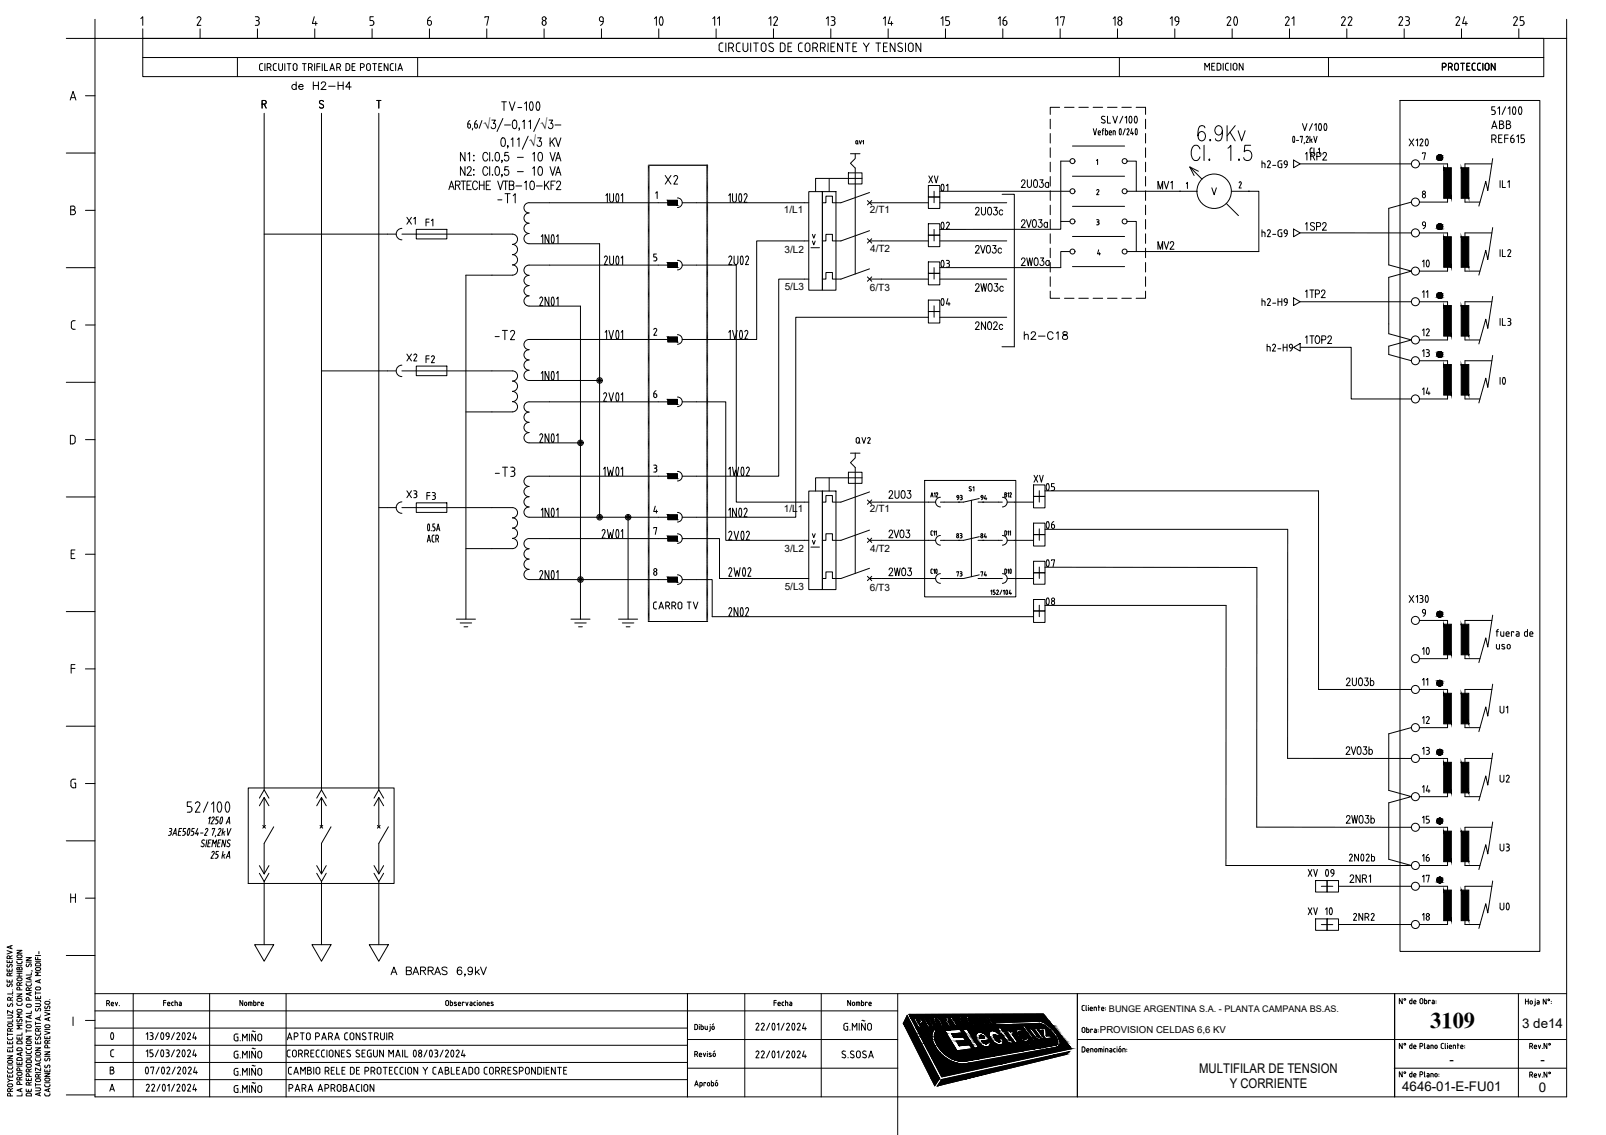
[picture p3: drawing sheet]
<svg xmlns="http://www.w3.org/2000/svg" width="420mm" height="297mm" viewBox="0 0 420 297" stroke-linecap="round" stroke-linejoin="round" font-family="sans-serif">
<defs><g id="words">
<g font-size="7.9">
<text x="167.9" y="8.8">10</text>
<text x="318.2" y="8.8">20</text>
</g>
<text font-size="7.5" x="312.2" y="38.1">6.9Kv</text>
<g font-size="7.1">
<text x="242.4" y="62.1">02</text>
<text x="242.4" y="72">03</text>
<text x="369.4" y="72">10</text>
<text x="389.1" y="102.7">I0</text>
<text x="269.9" y="130.5">05</text>
<text x="269.9" y="140.4">06</text>
<text x="342.9" y="231.4">09</text>
<text x="390.2" y="240.2">U0</text>
<text x="25" y="274.1">0</text>
</g>
<g font-size="6.6">
<text x="242.4" y="51.9">01</text>
<text x="242.4" y="81.8">04</text>
<text x="156.3" y="142.5">2W01</text>
<text x="269.9" y="150.3">07</text>
<text x="269.9" y="160.2">08</text>
<text x="369.4" y="173.2">10</text>
<text x="344" y="241.3">10</text>
</g>
<text font-size="5.9" x="374.2" y="269.1">3109</text>
<g font-size="5.7">
<text x="129.1" y="54.3">-T1</text>
<text x="128.4" y="125.9">-T3</text>
</g>
<g font-size="5.3">
<text x="110.8" y="7.8">6</text>
<text x="154.5" y="7.8">9</text>
<text x="200" y="7.8">12</text>
<text x="214.8" y="7.8">13</text>
<text x="230" y="7.8">14</text>
<text x="244.8" y="7.8">15</text>
<text x="260" y="7.8">16</text>
<text x="275.2" y="7.8">17</text>
<text x="290" y="7.8">18</text>
<text x="304.8" y="7.8">19</text>
<text x="335.1" y="7.8">21</text>
<text x="349.6" y="7.8">22</text>
<text x="364.8" y="7.8">23</text>
<text x="379.6" y="7.8">24</text>
<text x="394.8" y="7.8">25</text>
<text x="75.1" y="24.7">de H2-H4</text>
<text x="389.1" y="34.9">ABB</text>
<text x="172.9" y="49.4">X2</text>
<text x="301.6" y="50.8">MV1</text>
<text x="128.4" y="90">-T2</text>
<text x="110.1" y="96.3">F2</text>
<text x="231.4" y="152">2W03</text>
</g>
<g font-size="4.9">
<text x="189.1" y="7.8" transform="rotate(-90 189.1 7.8)">11</text>
<text x="328.8" y="45.2">h2-G9</text>
<text x="340.4" y="43">1RP2</text>
<text x="241.7" y="49">XV</text>
<text x="105.1" y="60">X1</text>
<text x="110.1" y="60.3">F1</text>
<text x="266" y="60.7">2V03a</text>
<text x="328.8" y="63.1">h2-G9</text>
<text x="340.4" y="61.4">1SP2</text>
<text x="370.1" y="61">9</text>
<text x="254" y="67.4">2V03c</text>
<text x="266" y="70.6">2W03a</text>
<text x="301.6" y="66.3">MV2</text>
<text x="328.8" y="81.1">h2-H9</text>
<text x="340.4" y="79">1TP2</text>
<text x="266.7" y="90">h2-C18</text>
<text x="374.6" y="89.3" transform="rotate(-90 374.6 89.3)">12</text>
<text x="105.1" y="95.6">X2</text>
<text x="330.2" y="93.1">h2-H9</text>
<text x="340.4" y="91">1TOP2</text>
<text x="370.8" y="94.5">13</text>
<text x="169.7" y="105.1">6</text>
<text x="370.8" y="104.4">14</text>
<text x="105.1" y="131.6">X3</text>
<text x="110.4" y="131.9">F3</text>
<text x="231.4" y="131.6">2U03</text>
<text x="251.5" y="130.2">S1</text>
<text x="269.2" y="127.4">XV</text>
<text x="110.4" y="143.2">ACR</text>
<text x="231.4" y="141.8">2V03</text>
<text x="242" y="151.7">C10</text>
<text x="261.4" y="151.7">D10</text>
<text x="370.1" y="162.6">9</text>
<text x="370.8" y="190.5">12</text>
<text x="391.2" y="187.7">U1</text>
<text x="370.8" y="198.6">13</text>
<text x="370.8" y="208.5">14</text>
<text x="391.2" y="206">U2</text>
<text x="351" y="216.6">2W03b</text>
<text x="370.8" y="216.6">15</text>
<text x="370.8" y="226.5">16</text>
<text x="391.2" y="224">U3</text>
<text x="341.1" y="230.7">XV</text>
<text x="352.1" y="232.1">2NR1</text>
<text x="370.8" y="232.1">17</text>
<text x="341.1" y="240.6">XV</text>
<text x="352.8" y="242">2NR2</text>
<text x="370.8" y="242">18</text>
</g>
<g font-size="4.4">
<text x="374.3" y="79" transform="rotate(-90 374.3 79)">11</text>
<text x="222.6" y="117.1">QV2</text>
<text x="249.1" y="142.2">83</text>
<text x="255.4" y="142.2">84</text>
<text x="374.3" y="180.6" transform="rotate(-90 374.3 180.6)">11</text>
</g>
<g font-size="4">
<text x="248.4" y="131.9">93</text>
<text x="254.7" y="131.9">94</text>
<text x="249.1" y="152">73</text>
<text x="255.4" y="152">74</text>
</g>
<g font-size="3.5">
<text x="222.6" y="38.8">QV1</text>
<text x="398.2" y="269.1">3 de14</text>
<text x="313.7" y="280.8">MULTIFILAR DE TENSION</text>
<text x="379.3" y="278.5">-</text>
<text x="403" y="278.5">-</text>
<text x="321.7" y="284.9">Y CORRIENTE</text>
<text x="366.8" y="285.6">4646-01-E-FU01</text>
<text x="402.6" y="285.9">0</text>
</g>
<g font-size="3.4">
<text x="126.4" y="33.7">√</text>
<text x="141.4" y="33.7">√</text>
<text x="138.4" y="38.3">√</text>
</g>
<g font-size="2.6">
<text x="205.1" y="55.6">1/L1</text>
<text x="227.6" y="55.6">2/T1</text>
<text x="205.3" y="66.1">3/L2</text>
<text x="227.6" y="66.1">4/T2</text>
<text x="205.3" y="75.9">5/L3</text>
<text x="227.6" y="76.2">6/T3</text>
<text x="205.1" y="134">1/L1</text>
<text x="227.6" y="134">2/T1</text>
<text x="205.3" y="144.5">3/L2</text>
<text x="227.6" y="144.4">4/T2</text>
<text x="205.3" y="154.3">5/L3</text>
<text x="227.6" y="154.6">6/T3</text>
</g>
<text font-size="2.5" x="287.8" y="270.3">PROVISION CELDAS 6,6 KV</text>
<text font-size="2.4" x="290.1" y="264.7">BUNGE ARGENTINA S.A. - PLANTA CAMPANA BS.AS.</text>
</g></defs>
<!-- layer: 0 -->
<g fill="none" stroke="#000" stroke-width=".26">
<path d="M24.8 10.1h385.1v277h-385.1zM68.6 27.2h.9l.1-.3-.1-.5-.9-.1v2M69.1 27.2l.5 1.1M84.6 26.6a.53 .53 0 0 0-.6-.3 .53 .53 0 0 0-.3 .7l.8 .4 .1 .6a.62 .62 0 0 1-1 0M98.6 26.3h1M99.1 26.3v2M131.2 26.6h1.3M131.9 26.6v2.3M133.2 26.6l.8 2.3 .7-2.3M135.5 28.1h1M137.2 27.1l.5-.5v2.3M138.7 26.8l.3-.2a1.51 1.51 0 0 1 0 2.3l-.3-.1-.2-.8z"/>
<path d="M140.5 26.8l.2-.2a1.51 1.51 0 0 1 0 2.3l-.2-.1-.3-.8zM274.8 31.2v2.5M274.8 34.9v2.5M274.8 38.7v2.5M277.2 28.1h-2.4v1.8M278.5 28.1h2.5M280.6 38.2h13.6M282.2 28.1h2.5M286 28.1h2.5M289.7 28.1h2.5M293.5 28.1h2.5M297.2 28.1h2.5v1.8"/>
<path d="M299.7 31.2v2.5M299.7 34.9v2.5M299.7 38.7v2.5M368.7 36.4l1.2 1.8M369.9 36.4l-1.2 1.8M370.5 36.8l.4-.4v1.8M371.5 36.7l.4-.3a.4 .4 0 0 1 .3 .6l-.7 1.2h.8M373.1 36.5h.4M373.1 36.5a1.09 1.09 0 0 0 .3 1.6h.1a1.67 1.67 0 0 0 0-1.6M105.2 59.8a1.5 1.5 0 0 0-1.5 1.5 1.5 1.5 0 0 0 1.5 1.5M143.8 53.1h28.4M182.2 53.1h29.4"/>
<path d="M211.6 50.2h3.5v25.7h-3.5zM215.1 50.2h3.6v25.7h-3.6zM216.9 46.7v3.5M222 45.2h3.5v2.9h-3.5zM222.5 40.2h2.5M223.7 40.2v1.3l-1.2 1.2 1.2 1.3v27.7M225.5 46.7h-12.1v3.5M226.9 52.5l1.2 1.1M227.5 50.4l-7.5 2.7h-2.2v-1.8h-1.7v1.8h-1M227.5 53.1h15.4M228.1 52.5l-1.2 1.1M242.9 51.6h3v3h-3z"/>
<path d="M262.2 50.8h3.2v40M274.8 42.4v2.5M274.8 46.2v2.5M274.8 49.9v2.5M274.8 53.7v2.5M280.6 46.1h13.6M280.6 54h13.6M286.8 42l.3-.3v1.4M286.9 57.5l.6 .1v.3l-.3 .2M286.9 49.8l.3-.2 .3 .2-.6 1.2h.6M287.1 58.1h.1M287.2 58.1l.3 .1v.5l-.6 .1"/>
<path d="M299.7 42.4v2.5M299.7 46.2v2.5M299.7 49.9v2.5M299.7 53.7v2.5M299.7 57.4v2.5M308.6 50.1h4.5M310.4 48.1l.3-.4v1.6M311.3 43.7l3.2 3.2M313.5 44.8l-2.2-1.1 1.1 2.2M317 49.2l.6 1.8 .6-1.8M320.8 53.2l3.2 3.2M322.1 50.1h4.5"/>
<path d="M324.2 47.8l.1-.2h.3l.1 .5M324.7 48.1l-.5 1.1h.5M326.6 50.1h.1M338.4 41.9l1.7 1-1.7 1zM338.4 60l1.7 .9-1.7 1.1zM340.1 42.9h29.1M369.2 52.9l-5.9 1.6v14.8l5.9 1.7-5.9 1.6v14.7l5.9 1.7-5.9 1.6v2.2l5.9 1.6M371.3 42.9h7.4v10h-7.4M390.3 42.9h-7v10h3.9M390.5 41.5l-1.3 8.4-.5-2.4-1.8 6.4M390.5 59.6l-1.3 8.3-.5-2.4-1.8 6.5M69.1 61.3h34.6"/>
<path d="M108.9 60h8v2.5h-8zM108.9 61.3h19.8M128.7 72h-6.8v90M143.8 63.8h13.1v71.6M211.6 63.1h-13.6v25.7h-15.8M211.6 73h-7.9v51.6h-21.5M212.2 64.8h2.2M212.5 61.3l.4 1 .4-1M212.5 63.1l.4 1 .4-1M226.9 62.5l1.2 1.1M226.9 72.5l1.2 1.1M227.5 60.4l-7.5 2.7h-2.2v-1.8h-1.7v1.8h-1"/>
<path d="M227.5 70.4l-7.5 2.6h-2.2v-1.7h-1.7v1.7h-1M227.5 63.1h15.4M227.5 73h15.4M228.1 62.5l-1.2 1.1M228.1 72.5l-1.2 1.1M242.9 71.5h3v3h-3zM274.8 76.2v1.9h2.4M274.8 61.2v2.5M274.8 64.9v2.5M274.8 72.4v2.5M278.5 78.1h2.5M280.6 61.9h13.6"/>
<path d="M280.6 69.8h13.6M282.2 78.1h2.5M286 78.1h2.5M287.4 65.4l-.3 1h.8M287.7 66.1v.6M289.7 78.1h2.5M293.5 78.1h2.5M299.7 76.2v1.9h-2.5M299.7 61.2v2.5M299.7 64.9v2.5M299.7 68.7v2.5M299.7 72.4v2.5"/>
<path d="M338.4 78l1.7 1-1.7 1zM340.1 60.9l29.1 .1M340.1 79h29.1M371.3 61h7.4v10M371.3 79h7.4v10h-7.4M390.3 61h-7v10h3.9M390.3 79h-7v10h3.9M390.5 77.6l-1.3 8.3-.5-2.4-1.8 6.5M84.1 97.1h19.6M105.2 95.6a1.5 1.5 0 0 0-1.5 1.5 1.5 1.5 0 0 0 1.5 1.5M108.9 95.8h8v2.5h-8zM108.9 97.1h19.8"/>
<path d="M143.8 88.8h28.4M143.8 99.6h13.1M242.9 83h-34.7v52.4h-26M242.9 81.5h3v3h-3zM262.1 90.7h3.2M340.1 90.9h13.4v13.5h15.7M371.3 94.4h7.4v10h-7.4M390.3 94.4h-7v10h3.9M390.5 93l-1.3 8.4-.5-2.4-1.8 6.4M121.9 107.8h6.8M223.7 118.6v1.2l-1.2 1.3 1.2 1.2v27.8M99.1 132.8h4.6"/>
<path d="M105.2 131.3a1.5 1.5 0 0 0-1.5 1.5 1.5 1.5 0 0 0 1.5 1.5M108.9 131.6h8v2.5h-8zM108.9 132.8h19.8M143.8 124.6h28.4M143.8 135.4h28.4M164.3 135.4v26.6M210.4 131.4h1.2M211.6 128.5h3.5v25.8h-3.5zM212.5 139.7l.4 1 .4-1M215.1 128.5h3.6v25.8h-3.6zM216.9 125v3.5M222 123.6h3.5v2.9h-3.5z"/>
<path d="M225.5 125h-12.1v3.5M226.9 130.8l1.2 1.2M227.5 128.7l-7.5 2.7h-2.2v-1.7h-1.7v1.7h-1M227.5 138.7l-7.5 2.7h-2.2v-1.7h-1.7v1.7h-1M227.5 131.4h3.1M228.1 130.8l-1.2 1.2M242.9 131.4h1.9M243.5 130.1l.3-1.1 .3 1.1M243.6 129.8h.4M244 138.9l-.4 .1v.8l.4 .3M244.3 139.2l.2-.3v1.2M244.4 129.2l.2-.2v1.1"/>
<path d="M244.8 139.2l.2-.3v1.2M244.9 129.1l.2-.2 .2 .2-.4 1h.4M246 130.1a1.26 1.26 0 0 0-1.2 1.3 1.26 1.26 0 0 0 1.2 1.3M262.2 130.1a1.26 1.26 0 0 1 1.3 1.3 1.26 1.26 0 0 1-1.3 1.3M262.9 129.5h.2M263.1 129h-.2v1.1l.4-.2v-.3l-.2-.1M263.1 128.9l.2 .3-.2 .2M263.4 139.3l-.1 .6-.2 .2M263.4 139.3l-.2-.3-.3-.1v1.2h.2M263.5 131.4h1.9M263.7 129.2l.2-.2v1.1M263.7 139.2l.2-.3v1.2"/>
<path d="M264.2 139.2l.2-.3v1.2M264.2 129.1l.2-.2 .2 .2-.4 1h.4M270.4 139.9h3v3h-3zM121.9 143.6h6.8M210.4 141.4h1.2M210.4 151.4h1.2M212.2 143.2h2.2M212.5 141.4l.4 1 .4-1M226.9 140.8l1.2 1.2M226.9 150.8l1.2 1.2M227.5 148.7l-7.5 2.7h-2.2v-1.7h-1.7v1.7h-1M227.5 141.4h3.1"/>
<path d="M227.5 151.4h3.1M228.1 140.8l-1.2 1.2M228.1 150.8l-1.2 1.2M242.9 141.4h1.9M246 140.1a1.26 1.26 0 0 0-1.2 1.3 1.26 1.26 0 0 0 1.2 1.3M256.2 140.5l-4.1 .9M256.2 150.4l-4.1 1M259.2 154.7l.3-.3v1.2M259.8 155.6h.3M260.3 154.4h-.5v.5l.5 .3-.2 .4M260.7 154.6l.3-.2 .2 .3-.5 .9h.5M262.1 154.4l-.5 1.2"/>
<path d="M262.2 140.1a1.26 1.26 0 0 1 1.3 1.3 1.26 1.26 0 0 1-1.3 1.3M262.5 154.7l.2-.3v1.2M263.2 154.5l.1-.1a.58 .58 0 0 1 .3 .6 .58 .58 0 0 1-.4 .5zM263.5 141.4h1.9M264.3 154.4l-.3 .9h.6M264.4 155.1v.5M270.4 149.9h3v3h-3zM270.4 159.9h3v3h-3zM368.7 155.9l1.2 1.8M369.9 155.9l-1.2 1.8M370.5 156.2l.4-.3v1.8M371.5 155.9l.4-.1a.4 .4 0 0 1 .4 .4 .4 .4 0 0 1-.4 .4"/>
<path d="M371.7 156.7h.2M371.9 156.7l.4 .3M373.1 157.6a1.09 1.09 0 0 1 .3-1.7h.1a1.67 1.67 0 0 1 0 1.7M119.4 162h5M120.4 163h3M121.4 164h1M149.4 162h5M150.4 163h3M151.4 164h1M161.8 162h5M162.8 163h3M163.8 164h1"/>
<path d="M371.3 162.4h7.4v10M390.3 162.4h-7v10h3.9M390.5 179.1l-1.3 8.3-.5-2.4-1.8 6.5M390.5 161l-1.3 8.4-.5-2.5-1.8 6.5M369.2 190.4l-5.9 1.6v14.8l5.9 1.7-5.9 1.6v14.8l5.9 1.6M371.3 180.4h7.4v10h-7.4M371.3 198.5h7.4v10h-7.4M390.3 180.4h-7v10h3.9M390.3 198.5h-7v10h3.9M390.5 197.1l-1.3 8.4-.5-2.4-1.8 6.4M49 212.6h.6M49.6 211.1a.76 .76 0 0 1 .6 .7 .76 .76 0 0 1-.6 .8"/>
<path d="M50 209.9h-1v1.2h.6M51.1 210.3a.61 .61 0 0 1 .8-.4 .61 .61 0 0 1 .3 .9l-1.1 1.8h1.2M54.4 209.9l-1.2 2.7M55.3 210.5l.6-.6v2.7M57.1 210l.3-.1a1.8 1.8 0 0 1 0 2.7l-.3-.2-.3-.9zM59.2 210l.3-.1a1.8 1.8 0 0 1 0 2.7 1.86 1.86 0 0 1-.3-2.6zM67.9 208.9l1.2-2.2 1.3 2.2M67.9 210.9l1.2-2.2 1.3 2.2M68.7 216l.8 .7M69.1 208.7v7.7M69.5 216l-.8 .7M71.6 216.4l-2.5 4.3v8"/>
<path d="M82.9 208.9l1.2-2.2 1.3 2.2M82.9 210.9l1.2-2.2 1.3 2.2M83.7 216l.7 .7M84.1 208.7v7.7M84.4 216l-.7 .7M86.6 216.4l-2.5 4.3v8M97.9 208.9l1.2-2.2 1.3 2.2M97.9 210.9l1.2-2.2 1.3 2.2M98.7 216l.7 .7M99.1 208.7v7.7M99.4 216l-.7 .7M101.6 216.4l-2.5 4.3v8"/>
<path d="M371.3 216.5h7.4v10h-7.4M390.3 216.5h-7v10h3.9M390.5 215.1l-1.3 8.4-.5-2.4-1.8 6.5M67.9 228.5l1.2 2.2 1.3-2.2M67.9 226.5l1.2 2.2 1.3-2.2M82.9 228.5l1.2 2.2 1.3-2.2M82.9 226.5l1.2 2.2 1.3-2.2M97.9 228.5l1.2 2.2 1.3-2.2M97.9 226.5l1.2 2.2 1.3-2.2M371.3 232h7.4v10h-7.4M390.3 232h-7v10h3.9M390.5 230.6l-1.3 8.3-.5-2.4-1.8 6.5"/>
<path d="M66.6 247.2h5l-2.5 4.4zM81.6 247.2h5l-2.5 4.4zM96.6 247.2h5l-2.5 4.4zM24.8 260.1h385.1M24.8 264.6h210.1M24.8 278.1h155.1M24.8 273.6h155.1M24.8 269.1h155.1M34.9 260.1v27M54.8 260.1v27M74.8 260.1v27M179.9 272.1h55"/>
<path d="M179.9 279.6h55M194.8 260.1v27M214.9 260.1v27M234.9 260.1v36.9M237.3 265.8l8.5 16.4-1.3 1.9-8.2-16.3zM237.8 265.5l35.2-.1 7.3 9-33.9 7.4zM239 266.4h1.4a.92 .92 0 0 1 .7 1.4h-.8l.6 1.1h-.6zM239.7 266.7h.5a.46 .46 0 0 1 .3 .8h-.4zM242.9 267.4l.2-.2-.3-.5h-.7l.4 .7h.4M244.1 267.9l-.5-.3v-.7l-.5-.5h-1.7l1.5 2.5 .5-.1-.7-1h.7l.7 1h.5l-.5-.9M244.4 266.3a1.91 1.91 0 0 1 1.9 2.4 1.91 1.91 0 0 1-1.9-2.4zM244.8 266.7a1.66 1.66 0 0 1 1.1 1.7 1.79 1.79 0 0 1-1.1-1.7z"/>
<path d="M247.1 269.6l4-.2 .6 1-2.7 .1 .6 1 2.4-.1 .6 .9-2.4 .2 .8 1.2 2.6-.3 .7 1.1-4 .5zM248.1 267.5l.7 1.1h-.6l-.5-.9-1.6-1.4h.6l.9 .7-.2-.8h.6l.1 1.3M248.4 266.2l1.4-.1 .3 .5h-.8l.3 .5h.7l.2 .4h-.6l.3 .6h.9l.2 .4h-1.3zM250.9 266.2a1.05 1.05 0 0 1 1.4 .6l-.4 .1-.5-.4a1.55 1.55 0 0 0 1.1 1.5l-.1-.4h.4a.55 .55 0 0 1 0 .9 .55 .55 0 0 1-.9-.3l-.9-1.1zM251.6 277.8h.1M251.8 269.4l1.2-.1 3.1 4.9-1.1 .2zM254.3 266.1h.5l1.4 2.1h-.5zM254.6 267.5l-.3 .1 .1 .4a1.58 1.58 0 0 1-1-1.5l.5 .3h.3l-.1-.2a.81 .81 0 0 0-1.3-.4 2.3 2.3 0 0 0 1.9 2.2l.2-.4-.2-.5M255.6 270.4a2.61 2.61 0 0 1 3.3 1.7l-2.1 .3 .3 .4a.63 .63 0 0 0 .6 .4 .63 .63 0 0 0 .6-.3v-.2l.8-.1a1.2 1.2 0 0 1-.6 1.4 1.2 1.2 0 0 1-1.5-.3l-.3-.2a2.36 2.36 0 0 1-1.1-3.1zM255.9 266.1a1.74 1.74 0 0 1 1.7 2.1 1.75 1.75 0 0 1-1.7-2.1zM256.2 266.3a1.47 1.47 0 0 1 1 1.6l-.7-.6zM256.4 271a.82 .82 0 0 1 1.2 .6l-1.2 .2z"/>
<path d="M257.4 266.1h.4l1.2 1.1-.7-1.1h.4l1.3 1.9-.3 .1-1.3-1.1 .8 1.1-.4 .1zM259 269.9a2.23 2.23 0 0 1 2.8 1.1l-1 .2a.52 .52 0 0 0-.4-.4 .52 .52 0 0 0-.5 .2l.6 1.1a.74 .74 0 0 0 1.1 .4l-.3-.7 .9-.1a1.09 1.09 0 0 1 0 1.5 1.09 1.09 0 0 1-1.5 0l-1-.7a2.01 2.01 0 0 1-.7-2.6zM263.4 272.5a1.26 1.26 0 0 0 1.3 .5M263.5 272.6l-1.5-2.1h-.4l-.5-.6h.4l-.6-.9 .9-.1 .6 .9h.5l.4 .6h-.4l1.2 1.7 .6 .2 .4 .7-.5 .1M264.3 270h.1M264.8 269.6l.7 .9-.4 .1-.1 .4 1.3 1.8-.8 .1-2.3-3.2h.9l.2 .3M264.8 269.6h-.3l-.1 .4M266 269.5a2.39 2.39 0 0 1 2.9 1.6 .88 .88 0 0 1 0 1.3 .88 .88 0 0 1-1.3 0l-1.1-.9a1.64 1.64 0 0 1-.5-2zM266.6 269.9h.5l.5 .3 .6 .5 .1 .3a.47 .47 0 0 1 .1 .8 .47 .47 0 0 1-.7 0l-.4-.1-.7-.7-.2-.6zM267.3 268.4l.7-.1 2.8 3.9-.6 .1zM268.7 272.7l.4-.2 .4 .1 .3 .4h-.7l1.1 .4 .4 .6-.1 .4-.7-.1-.4-.5 .3-.1 .3 .3 .1-.1-.9-.4-.6-.6zM269.2 269.2h.7l1.4 1.9 .6 .3v-.3l-1.4-1.9 .7-.1 2 2.8-.6 .1-.3-.4v.3a.72 .72 0 0 1-1.1-.1z"/>
<path d="M269.2 272.5h.1M270.7 274.1l.3-.1 .2 .3h-.3zM271.4 272.5l-.4 .1 .4 .6 .3-.1v-.3l-.3-.3M271.5 269.1l1.7-.1 .5 .5v1.6l1-.1 .5 .6-1.7 .3-.5-.8-.1-1.5-.9 .1zM272.1 273l.8 1-.3 .1-.7-.7M272.1 273v-.2a.92 .92 0 0 0-1.4-.4l1.2 1.8 .4-.1-.6-.7h.2M272.4 272.1h.4l1.1 1.4 .4-.1 .3 .3-.8 .2zM272.8 273.7l.3-.1 .2 .3-.3 .1zM274.4 273.4h.3l.3 .2-.3 .1zM276.4 273.4l-23.6 4.3-1.2 .1M276.4 273.4h.1a1.27 1.27 0 0 0-.2-1.8l-1.7-2.2a6.1 6.1 0 0 0-2.7-1.6l-11.4 .5-.3-.6 11.7-.4a7.9 7.9 0 0 1 5.4 5.6l-.2 .8-.7 .4-23.2 4.2a8.5 8.5 0 0 1-9.4-7l.1-.7 .5-1.3 .6 .2a4 4 0 0 0 .7 4.8 8.5 8.5 0 0 0 5.9 3.5M281.9 272.1h127.8"/>
<path d="M281.9 260.1v27M364.7 279.6h45M397.2 260.1v27M24.8 282.6h155.1M179.9 287.1v-27v27M246.4 282.5l33.4-7.3-.8 .7-33.8 8.3zM364.9 287.1v-27v27"/>
<circle cx="280.6" cy="57.9" r=".65"/>
<circle cx="280.6" cy="42.2" r=".65"/>
<circle cx="280.6" cy="50.1" r=".65"/>
<circle cx="294.2" cy="50.1" r=".65"/>
<circle cx="294.2" cy="57.9" r=".65"/>
<circle cx="294.2" cy="42.2" r=".65"/>
<circle cx="317.6" cy="50.1" r="4.5"/>
<circle cx="370.3" cy="42.9" r="1.05"/>
<circle cx="370.3" cy="52.9" r="1.05"/>
<circle cx="376.7" cy="59.3" r=".75"/>
<circle cx="376.7" cy="41.3" r=".75"/>
<circle cx="280.6" cy="65.8" r=".65"/>
<circle cx="294.2" cy="65.8" r=".65"/>
<circle cx="376.7" cy="77.3" r=".75"/>
<circle cx="376.7" cy="92.8" r=".75"/>
<circle cx="376.7" cy="178.8" r=".75"/>
<circle cx="376.7" cy="160.7" r=".75"/>
<circle cx="376.7" cy="196.9" r=".75"/>
<circle cx="376.7" cy="214.9" r=".75"/>
<circle cx="376.7" cy="230.3" r=".75"/>
</g>
<!-- layer: TEXTOS -->
<g fill="none" stroke="#000" stroke-width=".26">
<path d="M24.8 5.1v5h-7.5M36.8 4.9l.5-.5v2.2M37.3 7.6v2.5M51.6 4.8a.51 .51 0 0 1 .7-.4 .51 .51 0 0 1 .2 .7M52.3 7.6v2.5M52.5 5.1l-.9 1.5h1M66.8 4.4h.5a.5 .5 0 0 1 .5 .5 .5 .5 0 0 1-.5 .5M67 5.4h.3M67.3 5.4a.64 .64 0 0 1 .5 .6 .64 .64 0 0 1-.5 .6h-.5M67.4 7.6v2.5M82.2 4.4l-.5 1.7h1.3M82.3 7.6v2.5"/>
<path d="M82.6 5.6v1M97.3 7.6v2.5M97.7 4.4h-.9v1h.5a.64 .64 0 0 1 .5 .6 .64 .64 0 0 1-.5 .6h-.5M112.4 7.6v2.5M126.9 4.6v-.2h.9l-.5 2.2M127.3 7.6v2.5M141.9 5.6a.55 .55 0 0 1 .8 0 .55 .55 0 0 1 0 .8 .55 .55 0 0 1-.8 0zM142.3 7.6v2.5M157.4 7.6v2.5M187.3 7.6v2.5M202.4 7.6v2.5M217.3 7.6v2.5"/>
<path d="M232.4 7.6v2.5M247.4 7.6v2.5M262.4 7.6v2.5M277.4 7.6v2.5M292.4 7.6v2.5M307.4 7.6v2.5M337.4 7.6v2.5M352.4 7.6v2.5M367.4 7.6v2.5M382.4 7.6v2.5M397.4 7.6v2.5M409.9 5.1v5"/>
<path d="M18.4 26.2l.7-2.3 .8 2.3M18.6 25.6h1M22.4 25.1h2.4M286 33.7l.5 1.6 .4-1.6M287.3 34.8h.6l-.1-.5-.4 .1-.1 .6M287.3 35l.2 .3h.4M288.1 32l.6 .2M288.3 34.2h.5M288.8 33.7l-.3 .3v1.3M289.1 30.5a.48 .48 0 0 0-.7 0 .48 .48 0 0 0 0 .7l.7 .5v.4l-.3 .1M289.2 33.7v1.6h.3l.2-.2v-.7l-.5-.2M289.7 30.4v1.8h.8"/>
<path d="M290.2 34.8h.6l-.2-.5-.4 .1v.6M290.2 35l.2 .3h.4M291.1 30.4l.6 1.8 .6-1.8M291.2 35.3v-1.1l.5 .2 .1 .9M292.9 33.8l.1-.1a1.04 1.04 0 0 1 0 1.6l-.2-.8zM293.7 30.4l-.8 1.8M294.3 30.8l.4-.4v1.8M294.4 33.7l-.6 1.6M294.8 33.9l.3-.2 .3 .3-.6 1.3h.6M295.6 30.5v-.1a.99 .99 0 0 1 0 1.8v-.1a1.69 1.69 0 0 1 0-1.6zM296.1 33.7l-.3 1.2h.7M296.3 34.6v.7"/>
<path d="M296.9 30.5l.1-.1a.99 .99 0 0 1 0 1.8l-.1-.1a1.69 1.69 0 0 1 0-1.6zM297.2 33.7a1.02 1.02 0 0 1 0 1.6l-.2-.8zM338.4 35.7a1.05 1.05 0 0 1 0 1.6l-.2-.8zM339.2 36.8h.5M340.2 35.9v-.2h.6l-.3 1.6M340.7 32.3l.6 1.8 .6-1.8M341.3 37.3l-.1 .4M341.7 35.9l.2-.2h.2l.1 .5M342.2 36.2l-.5 1.1h.6M342.7 35.7v1.6M343 36.6l.3 .7M343.3 36.4l-.6 .4"/>
<path d="M343.3 32.3l-.8 1.8M343.7 35.7l.4 1.6 .5-1.6M343.9 32.8l.4-.5v1.8M345.1 32.4h.1a1.03 1.03 0 0 1 .2 1.7l-.3-.1a1.69 1.69 0 0 1 0-1.6zM346.6 32.4a1.03 1.03 0 0 1 .1 1.7l-.1-.1a1.69 1.69 0 0 1 0-1.6zM390.8 35.3h-.5v2M390.9 36.4l.5 .9M391.1 27.9h-.8v.9h.4M391.8 28.4l.5-.5v2.1M393 35.3h-.9v2h.9M393.9 27.9l-.9 2.1M394.5 28.4l.5-.5v2.1"/>
<path d="M394.5 35.3h-.9v2M395.2 36.2v.7a.47 .47 0 0 0 .6 .4 .47 .47 0 0 0 .3-.6M395.9 29.9a1.19 1.19 0 0 1 .4-1.9l.3 .8-.2 1.1M396.8 35.8l.4-.5v2M397.5 29.9a1.19 1.19 0 0 1 .3-1.9l.3 .8-.2 1.1M398.7 35.3h-.8v.9h.5a.58 .58 0 0 1 .4 .6 .58 .58 0 0 1-.4 .5h-.5M17.3 40.1h7.5M18.5 54.9h.6M19.1 53.9h-.6v2.3h.6a.63 .63 0 0 0 .6-.6 .63 .63 0 0 0-.6-.7M19.1 53.9a.5 .5 0 0 1 .5 .5 .5 .5 0 0 1-.5 .5M22.4 55.1h2.4M372.1 40.2v-.2h.8l-.4 1.8"/>
<path d="M392.5 47.3v1.8M393.1 47.3v1.8h.7M394.5 47.7l.4-.4v1.8M17.3 70.1h7.5M392.5 65.3v1.8M393.1 65.3v1.8h.7M394.5 65.6l.4-.3a.39 .39 0 0 1 .3 .6l-.7 1.2h.8M19.7 83.9l-.8 .1-.2 .5v1.4l.2 .2 .8 .1M22.4 85.1h2.4M392.5 83.3v1.8M393.1 83.3v1.8h.7M394.5 83.3h.4a.4 .4 0 0 1 .4 .4 .4 .4 0 0 1-.4 .4"/>
<path d="M394.7 84.1a.51 .51 0 0 1 .6 .4 .51 .51 0 0 1-.4 .6h-.4M17.3 100.1h7.5M18.4 113.9h.6a.68 .68 0 0 1 .7 .7v.9a.68 .68 0 0 1-.7 .7h-.6zM22.4 115.1h2.4M17.3 130.1h7.5M18.6 144.9h.8M19.6 143.9h-1v2.3h1M22.4 145.1h2.4M171.8 157.6h-.6l-.2 .4v1.1l.8 .3M172.4 159.4l.6-1.8 .6 1.8M172.6 158.9h.8M174.2 158.6h.5a.5 .5 0 0 0 .5-.5 .5 .5 0 0 0-.5-.5h-.5v1.8"/>
<path d="M174.8 158.6l.4 .8M175.8 158.6h.5a.5 .5 0 0 0 .5-.5 .5 .5 0 0 0-.5-.5h-.5v1.8M176.4 158.6l.4 .8M178.4 158.1v.8M178.4 158.1a.5 .5 0 0 0-.5-.5 .5 .5 0 0 0-.5 .5v.8a.5 .5 0 0 0 .5 .5 .5 .5 0 0 0 .5-.5M179.8 157.6h1M180.3 157.6v1.8M181.4 157.6l.6 1.8 .6-1.8M17.3 160.1h7.5M18.6 174.9h1M19.6 173.9h-1v2.3M22.4 175.1h2.4"/>
<path d="M391.4 165.3h.6M391.5 168.7v.8M391.6 165.1v1.4M392 164.7l-.4 .4M392.3 168.7v1.1h-.6l-.2-.3M392.6 165.3l.1 1 .3 .2h.4v-1.2M393.6 168.7l-.5-.1-.2 .2 .1 .3 .7 .4-.1 .3-.7-.1M394 165.9h.8v-.2a.4 .4 0 0 0-.4-.4 .4 .4 0 0 0-.4 .4l.2 .8h.6M394.4 168.8a.4 .4 0 0 1 .4-.1 .4 .4 0 0 1 .3 .3v.4a.4 .4 0 0 1-.4 .4 .4 .4 0 0 1-.4-.4zM396 165.5v-.2h-.6v1.2M396.7 165.3h.4M397.1 165.3l.3 .2v1l-.7-.1 .1-.4 .6-.1"/>
<path d="M399.2 165.3h.4M399.6 164.7v1.8l-.7-.2v-.8l.3-.2M400.2 165.9h.8v-.2a.4 .4 0 0 0-.4-.4 .4 .4 0 0 0-.4 .4l.2 .8h.6M17.3 190.1h7.5M19.8 203.9l-.9 .1-.3 .6 .1 1.4 1.1 .2v-1.3h-.4M22.4 205.1h2.4M17.3 220.1h7.5M18.5 233.9v2.3M18.5 234.9h1.2M19.7 233.9v2.3M22.4 235.1h2.4M1.8 256.4v.6h1.4v-.6"/>
<path d="M1.8 253.6v.6h1.4v-.6M1.8 251.3v.6h1.4v-.6M1.8 248.8l1.4 .4-1.4 .5M1.9 257.5v.4l.2 .3 .9-.7 .2 .3-.2 .4M1.9 252.4v.4l.2 .3 .9-.7 .2 .3-.2 .4M2.4 251.5v.4M2.4 253.7v.5M2.4 256.6v.4M2.6 255.4v-.6l-.6-.1-.2 .7h1.4M2.6 250.9v-.6l-.6-.1-.2 .7h1.4M2.8 247.6v.6M3.2 247.4l-1.4 .5 1.4 .4"/>
<path d="M3.2 254.6l-.6 .3M3.2 250.1l-.6 .3M3.2 259.1h.1M3.3 259.5v.6h-1.3M4.4 251.6l.1 .4 .3 .2 .8-.1 .2-.5M4.4 248.7h1.4l-1.4 .8h1.4M4.4 255.5h1.4M4.4 254.7h1.4M4.4 254.3h1.4M4.4 252.6h1.4M4.4 251.1h1.4M4.5 253.3l.4-.1 .1 .2 .2-.3h.4l.2 .7h-1.4z"/>
<path d="M4.5 256.1l.9-.2 .4 .4-.2 .3-.8 .1-.3-.2zM4.5 250.1l.9-.2 .4 .4-.2 .3-.8 .1-.3-.2zM5 253.4v.4M5 254.7v.8M5.2 259.1l-.2-.7-.5 .1-.1 .6h1.4M5.2 257.9l-.1-.6-.5-.1-.2 .7h1.4M5.8 257.1l-.6 .3M6.8 257.4l.1 .4 .3 .2h.8l.2-.6M6.8 250.6h1.4l-1.4 .7h1.4M6.8 257h1.4M6.8 251.8h1.4M6.9 252.3v.6l.5-.1"/>
<path d="M7.4 252.8l.2-.4 .4-.2 .2 .3-.1 .5M7.6 259.2v-.6l-.6-.1-.2 .7h1.4M7.8 255.8v.6M7.8 259.8v.6M8.2 259.7l-1.4 .4 1.4 .5M8.2 255.6l-1.4 .5 1.4 .4M8.2 254.6v.6h-1.4M8.2 258.5l-.6 .3M8.2 254l.3 .1M9.3 252.4v.4h1.3v-.4M9.3 250.5v.6h1.3M9.3 259.5v.8"/>
<path d="M9.3 259.9h1.3M9.3 251.6h1.3M9.3 250.1h1.3M9.3 252.4l.4-.4 .7 .1 .2 .3M9.3 258.5l1-.2 .3 .4-.1 .3-.8 .1-.4-.2zM9.7 253.2h.6M9.7 253.2l-.4 .2v.4l1 .2 .3-.4-.3-.4M9.9 250.5v.6M10.2 249v.6M10.3 256.5v.6M10.6 256.4l-1.3 .4 1.3 .5M10.6 254.4h-1.3l.7 .5-.7 .4h1.3"/>
<path d="M17.3 250.1h7.5M2 279.2l.1 .5 .9 .1M2 276.3h1.3l-1.3 .8h1.3M2 274.7v.6h1.3v-.6M2 272.6v.6h1.3v-.6M2 271.5l.1 .6h.9M2 265.7h.9l.4 .3-.2 .4h-1.1M2 261.4v.4h1.3M2 270.3v.8M2 278.7h1.3M2 270.7h1.3M2 261.4l.3-.4 .4 .4"/>
<path d="M2 277.7l.9-.2 .4 .4-.2 .3-.8 .1-.3-.2zM2 268.1l.9-.2 .4 .4-.2 .3-.8 .1-.3-.2zM2 262.7v.4l.2 .3 .9-.7 .2 .3-.1 .4M2.6 272.7v.5M2.6 274.8v.5M2.7 269.9v-.6l-.5-.1-.2 .7h1.3M2.7 261.4v.4M3.2 262.2h.1M3.2 260.6h.1M3.3 279.2v.4l-.3 .2M3.3 273.6v.6h-1.3M3.3 271.5v.5l-.3 .1"/>
<path d="M3.3 266.9v.6h-1.3M3.3 264.5v.7l-1.3-.7v.7M3.3 269.1l-.6 .3M3.3 261l-.6 .3M4.4 278v.6h1.4v-.6M4.4 272.8v.4h1.4v-.4M4.4 271.4v.6h1.4v-.6M4.4 262.5l.1 .4 .3 .2h.8l.2-.6M4.4 260.1h1.4l-1.4 .8h1.4M4.4 279h1.4M4.4 267.9h1.4M4.4 272.8l.2-.3 .8-.1 .4 .4"/>
<path d="M4.5 264.4l.9-.2 .4 .3-.2 .4h-.8l-.3-.2zM4.5 261.5l.9-.2 .4 .4-.2 .3-.8 .1-.3-.2zM4.5 277l.3-.2h.8l.2 .7h-1.4zM4.5 274.4l.3-.2 .8 .1 .2 .7h-1.4zM4.5 266.8l-.1 .4 .3 .3 .3-.2 .2-.4M5 271.5v.5M5 278.1v.5M5.2 266.9l.3-.2 .3 .3M5.4 275.6v.6M5.8 275.4l-1.4 .5 1.4 .4M5.8 270.3v.6h-1.4M5.8 268.4h-1.4l.8 .4-.8 .5h1.4"/>
<path d="M5.8 265.4h-1.4l.8 .4-.8 .5h1.4M5.8 267l-.2 .5M6.8 276.2h1.2l.2 .3-.2 .4h-1.2M6.8 275.1l.1 .4 .3 .2h.8l.2-.6M6.8 274.1l.1 .4 .3 .2 .8-.1 .2-.5M6.8 271.2h1.4l-1.4 .8h1.4M6.8 261.4v.4h1.4M6.8 267v.8M6.8 269.4v.8M6.8 273.6h1.4M6.8 269.8h1.4M6.8 267.4h1.4"/>
<path d="M6.9 261.4l.3-.4 .4 .4M6.9 278.7l.9-.1 .4 .3-.2 .4h-.8l-.3-.2zM6.9 272.6l.9-.2 .4 .4-.2 .3-.8 .1-.3-.2zM6.9 268.4l.9-.2 .4 .4-.2 .3-.8 .1-.3-.2zM6.9 263l.9-.2 .4 .4-.2 .3-.8 .1-.3-.2zM6.9 277.6l.4-.2h.7l.2 .7h-1.4zM7.6 261.4v.4M7.8 265.8v.6M8.2 265.7l-1.4 .4 1.4 .5M8.2 264.6v.6h-1.4M8.2 279.8l-.6 .3M9.3 277.1v.4l.3 .2 .9-.1 .1-.5"/>
<path d="M9.3 274.2h1.3l-1.3 .8h1.3M9.3 272.6v.6h1.3v-.6M9.3 270.3v.4l.3 .2h.9l.1-.6M9.3 262.7h1.2l.1 .3-.1 .4h-1.2M9.3 261.8h1l.3 .3M9.3 260.7v.6h1.3v-.6M9.3 267.5v.7M9.3 276.6h1.3M9.3 268.7h1.3M9.3 267.8h1.3M9.3 275.6l1-.2 .3 .4-.1 .3-.8 .1-.4-.2zM9.4 271.4l-.1 .4 .2 .3 .9-.7 .2 .3-.1 .4"/>
<path d="M9.4 263.9l-.1 .4 .2 .3 .9-.7 .2 .3-.1 .4M9.9 260.9v.4M9.9 272.7v.5M10 269.9v-.6l-.5-.1-.2 .7h1.3M10.3 266.3v.6M10.3 278.3v.6M10.6 265.7h.1M10.6 279.5v.7l-1.3-.7v.7M10.6 278.1l-1.3 .5 1.3 .4M10.6 266.1l-1.3 .5 1.3 .4M10.6 262.1v.1M10.6 269.1l-.6 .3"/>
<path d="M11.7 279.9v.6h1.4v-.6M11.7 275.3h1.4l-1.4 .7h1.4M11.7 271.2v.6h1.4v-.6M11.7 269.9l1.4 .4-1.4 .5M11.7 264.9l1.4 .5-1.4 .4M11.7 276.5h1.4M11.7 269.4h1.4M11.7 264.5h1.4M11.8 268.4l.9-.2 .4 .4-.2 .3-.8 .1-.3-.2zM11.8 262.2l.9-.1 .4 .3-.2 .4h-.8l-.3-.2zM11.8 278.8l-.1 .4 .2 .3 .9-.8 .3 .3-.2 .5M11.8 277l-.1 .4 .2 .3 .4-.2 .2-.4"/>
<path d="M11.8 263.3l-.1 .4 .2 .3 .9-.7 .3 .3-.2 .4M12.3 271.4v.4M12.5 272.6v.4M12.5 273.8v.4M12.5 273.8l-.2-.3h-.4l-.2 .7h1.4M12.5 272.6l-.2-.3h-.4l-.2 .7h1.4M12.5 277.1l.5-.1-.1 .7M12.7 266.4v.6M13 261.6h.1M13.1 266.3l-1.4 .4 1.4 .5M13.1 272.3l-.6 .3M19.1 266.2v2.2"/>
<path d="M22.4 267.1h2.4M27.9 262.6l.7-.2-.1-.5h-.6v1.3M28.4 262.6l.3 .6M28.8 279.3h.5a.39 .39 0 0 1 .4 .3 .39 .39 0 0 1-.4 .4 .5 .5 0 0 1 .5 .5 .5 .5 0 0 1-.5 .5l-.5 .1zM29.1 262.8h.6l-.1-.5-.4 .2-.1 .5 .6 .2M30.2 262.3l.3 .9 .3-.9M31.2 263.1v.1M38.2 270.7l.4-.4v1.8M38.2 275.2l.4-.4v1.8M38.2 279.4l.1-.1a1.03 1.03 0 0 1 .1 1.8l-.2-.1a1.69 1.69 0 0 1 0-1.6zM39.2 270.3h.4a.4 .4 0 0 1 .4 .4 .4 .4 0 0 1-.4 .4M39.4 279.5v-.2h.8l-.4 1.8"/>
<path d="M39.4 271.1h.2M39.6 271.1l.4 .2v.4M39.9 274.8h-.7v.8h.6l.2 .4-.2 .5-.6 .1M40 271.7l-.2 .3-.6 .1M41.4 274.8l-.8 1.8M41.4 270.3l-.8 1.8M41.6 279.3l-.8 1.8M42.2 274.9l.1-.1a1.03 1.03 0 0 1 .1 1.8l-.2-.1a1.69 1.69 0 0 1 0-1.6zM42.2 270.4l.1-.1a1 1 0 0 1 0 1.7h-.1a1.69 1.69 0 0 1 0-1.6zM42.4 279.4l.1-.1a1.03 1.03 0 0 1 .1 1.8l-.2-.1a1.69 1.69 0 0 1 0-1.6zM42.8 262.4h.6M43.4 261.8h-.6v1.4"/>
<path d="M43.4 274.8h.4a.4 .4 0 0 1 .4 .4 .4 .4 0 0 1-.4 .4M43.5 270.5a.4 .4 0 0 1 .4-.2 .4 .4 0 0 1 .3 .4v.6l-.6-.1-.2-.3zM43.6 275.6h.2M43.7 279.6l.3-.3a.4 .4 0 0 1 .4 .6M43.8 275.6l.4 .2v.6l-.8 .2M43.8 262.7h.6l-.1-.4-.4 .1-.1 .5 .3 .3h.3M44.2 271.2l-.1 .5-.5 .4M44.4 279.9l-.8 1.2h.8M44.9 262.5v.4M44.9 262.9l.3 .3M45.2 263.2h.1M45.2 262.3h.1"/>
<path d="M45.2 262.3l-.3 .2M45.6 270.3l-.8 1.8M45.6 274.8l-.8 1.8M45.8 262.3l.6 .1v.8M45.8 261.8v1.4M45.8 279.3l-.8 1.8M46.2 275.1l.4-.3a.4 .4 0 0 1 .4 .6l-.8 1.2h.8M46.2 270.6l.4-.3a.4 .4 0 0 1 .4 .6l-.8 1.2h.8M46.4 279.6l.4-.3a.4 .4 0 0 1 .4 .6l-.8 1.2h.8M46.9 262.3l.5 .1v.8l-.5-.1v-.3l.5-.1M47.8 274.9l.1-.1a1.03 1.03 0 0 1 .1 1.8l-.2-.1a1.69 1.69 0 0 1 0-1.6zM47.8 270.4l.1-.1a1.02 1.02 0 0 1 .1 1.8l-.2-.1"/>
<path d="M47.8 270.4a1.69 1.69 0 0 0 0 1.6M48 279.4a1.69 1.69 0 0 0 0 1.6M48 279.4l.1-.1a1.03 1.03 0 0 1 .1 1.8l-.2-.1M49 275.1l.4-.3a.4 .4 0 0 1 .4 .6l-.8 1.2h.8M49 270.6l.4-.3a.4 .4 0 0 1 .4 .6l-.8 1.2h.8M49.2 279.6l.4-.3a.4 .4 0 0 1 .4 .6l-.8 1.2h.8M50.8 274.8l-.4 1.4h1M50.8 270.3l-.4 1.4h1M51 279.3l-.4 1.4h1M51.1 271.3v.8M51.1 275.8v.8M61.8 270.6h.5"/>
<path d="M61.8 270.6l-.5 .5v1.1l1 .2v-1h-.3M62.3 279.6l-.8 .1-.2 .4v1.1l1 .2v-1h-.3M62.3 275.1l-.8 .1-.2 .4v1.1l1 .2v-1h-.3M62.9 272.3v.1M62.9 276.8v.1M63.5 276.9v-1.8l.6 1 .6-1v1.8M63.5 272.4v-1.8l.6 1 .6-1v1.8M63.5 261.8v1.4l-.7-1.4v1.4M64 262.4l.3-.1 .2 .1-.1 .7-.4-.1zM65 263.2v-.9l.9 .1v.8M65.3 270.6v1.8M65.3 275.1v1.8"/>
<path d="M65.3 279.6v1.8M65.5 262.3v.9M66 278.9h.8M66.4 261.8v1.4l.4-.1 .1-.7-.5-.1M66.8 274.4h-.8M66.8 269.9h-.8M66.9 279.6v1.8l-1-1.8v1.8M66.9 275.1v1.8l-1-1.8v1.8M66.9 270.6v1.8l-1-1.8v1.8M67.5 279.8a.5 .5 0 0 1 .6-.2 .5 .5 0 0 1 .4 .5v.8a.5 .5 0 0 1-.5 .5 .5 .5 0 0 1-.5-.5zM67.5 275.3a.5 .5 0 0 1 .6-.2 .5 .5 0 0 1 .4 .5v.8a.5 .5 0 0 1-.5 .5 .5 .5 0 0 1-.5-.5zM67.5 270.9a.5 .5 0 0 1 .6-.3 .5 .5 0 0 1 .4 .5v.8a.5 .5 0 0 1-.5 .5 .5 .5 0 0 1-.5-.5z"/>
<path d="M67.9 262.4v-.1h-.5v.9M68.3 262.7h.6l-.1-.4-.4 .1-.1 .5 .3 .3h.3M75.2 272.1l.6-1.8 .6 1.8M75.3 271.6h.9M75.9 274.8l-.5 .1-.3 .4 .1 1.1 .7 .2M76.3 279.3l-.6 .1-.2 .4v1.1l.8 .2M76.5 275.3v.8a.5 .5 0 0 0 .5 .5 .5 .5 0 0 0 .5-.5v-.8M76.5 275.3a.5 .5 0 0 1 .5-.5 .5 .5 0 0 1 .5 .5M77 271.3h.5M77.5 270.3h-.5v1.8M77.5 270.3a.5 .5 0 0 1 .5 .5 .5 .5 0 0 1-.5 .5M78.1 275.8h.5a.5 .5 0 0 0 .5-.5 .5 .5 0 0 0-.5-.5h-.5v1.8"/>
<path d="M78.6 270.3h1M78.7 275.8l.4 .8M79.1 270.3v1.8M79.7 275.8h.5a.5 .5 0 0 0 .5-.5 .5 .5 0 0 0-.5-.5h-.5v1.8M80.2 270.6a.5 .5 0 0 1 .6-.3 .5 .5 0 0 1 .4 .5v.8a.5 .5 0 0 1-.5 .5 .5 .5 0 0 1-.5-.5zM80.3 275.8l.4 .8M80.5 279.3h.5a.39 .39 0 0 1 .4 .4 .39 .39 0 0 1-.4 .4 .5 .5 0 0 1 .5 .5 .5 .5 0 0 1-.5 .5h-.5zM81.3 275.6h.6M82.1 279.3v1.8M82.1 274.8h-.8v1.8h.8M82.6 271.3h.5a.5 .5 0 0 0 .5-.5 .5 .5 0 0 0-.5-.5h-.5v1.8M82.7 279.6a.5 .5 0 0 1 .6-.3 .5 .5 0 0 1 .4 .5v.8a.51 .51 0 0 1-.5 .5 .51 .51 0 0 1-.5-.5z"/>
<path d="M83.5 274.8l-.5 .1-.3 .4 .1 1.1 .7 .2M84.2 272.1l.6-1.8 .6 1.8M84.3 271.6h.9M84.9 274.8l-.6 .1-.2 .4 .1 1.1 .7 .2M85.5 274.8v1.8M86 271.3h.5a.5 .5 0 0 0 .5-.5 .5 .5 0 0 0-.5-.5h-.5v1.8M86.1 275.3a.5 .5 0 0 1 .5-.5 .5 .5 0 0 1 .5 .5M86.1 275.3v.8a.5 .5 0 0 0 .5 .5 .5 .5 0 0 0 .5-.5v-.8M86.6 271.3l.4 .8M87.5 279.3h-.8v1.8h.8M87.6 272.1l.6-1.8 .6 1.8M87.7 271.6h.9"/>
<path d="M88.1 279.3v1.8h.8M88.7 274.8v1.8l-1-1.8v1.8M89.3 275.6h.6M90.1 274.8h-.8v1.8h.8M90.3 279.3h-.8v1.8h.8M90.9 275.6l.6 .3a.45 .45 0 0 1 .1 .6 .45 .45 0 0 1-.7 0l-.2-.1M91 270.3l-.6 .1-.2 .4v1.1l.8 .2M91.6 274.9a.47 .47 0 0 0-.7 0 .47 .47 0 0 0 0 .7M92.1 279.3h-.4v1.8h.4M92.1 279.3l.3 .1a1.22 1.22 0 0 1 0 1.6l-.3 .1M92.6 270.8v.8M92.6 270.8a.5 .5 0 0 0-.5-.5 .5 .5 0 0 0-.5 .5v.8a.51 .51 0 0 0 .5 .5 .51 .51 0 0 0 .5-.5"/>
<path d="M94 274.9a.47 .47 0 0 0-.7 0 .47 .47 0 0 0 .1 .7l.5 .3a.44 .44 0 0 1 .1 .6 .44 .44 0 0 1-.7 0l-.2-.1M94.1 279.3h-.8v1.8h.8M94.2 270.3v1.8l-1-1.8v1.8M94.7 275.6h.6M95 271.1l.6 .3a.45 .45 0 0 1 0 .6 .45 .45 0 0 1-.6 0l-.2-.1M95.5 274.8h-.8v1.8h.8M95.7 270.4a.47 .47 0 0 0-.7 0 .47 .47 0 0 0 0 .7M96.1 275.3l.1 1.1 .9 .2v-1h-.3M96.4 270.3h1M96.9 270.3v1.8M97.1 274.8l-.7 .1-.3 .4M97.7 274.8v1.3a.5 .5 0 0 0 .5 .5 .5 .5 0 0 0 .5-.5"/>
<path d="M98 271.3h.5a.5 .5 0 0 0 .5-.5 .5 .5 0 0 0-.5-.5h-.5v1.8M98.6 271.3l.4 .8M98.7 274.8v1.3M98.7 279.6a.5 .5 0 0 1 .6-.3 .5 .5 0 0 1 .4 .5v.8a.5 .5 0 0 1-.5 .5 .5 .5 0 0 1-.5-.5zM99.6 270.3v1.3M100.3 279.3h1M100.3 274.8v1.8l-1-1.8v1.8M100.6 270.3v1.3a.5 .5 0 0 1-.5 .5 .5 .5 0 0 1-.5-.5M100.8 279.3v1.8M101.2 270.3v1.8M101.7 276.6v-1.8l.6 1 .6-1v1.8M101.8 271.3h.5a.5 .5 0 0 0 .5-.5 .5 .5 0 0 0-.5-.5h-.5v1.8"/>
<path d="M102.4 271.3l.4 .8M102.7 279.3h-.8v1.8h.8M103.5 276.6l.6-1.8 .6 1.8M103.7 276.1h.9M104.1 279.3l-.6 .1-.2 .4v1.1l.8 .2M105.3 274.8v1.8M105.5 279.3l-.6 .1-.2 .4v1.1l.8 .2M105.9 274.8v1.8h.8M106.1 279.3v1.8M106.7 279.6a.5 .5 0 0 1 .6-.3 .5 .5 0 0 1 .4 .5v.8a.5 .5 0 0 1-.5 .5 .5 .5 0 0 1-.5-.5zM108.3 274.9l.1-.1a1.02 1.02 0 0 1 .1 1.8l-.2-.1a1.69 1.69 0 0 1 0-1.6zM109.3 279.3v1.8l-1-1.8v1.8"/>
<path d="M110.7 279.3l.6 .9 .6-.9M111.7 274.8l-.8 1.8M112.5 274.9l.1-.1a1.03 1.03 0 0 1 .1 1.8l-.2-.1a1.69 1.69 0 0 1 0-1.6zM113.7 274.8h.4a.4 .4 0 0 1 .4 .4 .4 .4 0 0 1-.4 .4M113.9 275.6h.2M114.1 279.3l-.6 .1-.2 .4v1.1l.8 .2M114.1 275.6l.4 .2v.6l-.8 .2M115.9 274.8l-.8 1.8M116.5 279.3h.5a.39 .39 0 0 1 .4 .4 .39 .39 0 0 1-.4 .4 .5 .5 0 0 1 .5 .5 .5 .5 0 0 1-.5 .5h-.5zM116.5 275.1l.4-.3a.4 .4 0 0 1 .4 .6l-.8 1.2h.8M116.8 261.9h.4l.2 .3-.1 .8-.3 .2-.4-.4zM117.8 261.8v1.4l.5-.1 .1-.7-.6-.1"/>
<path d="M118.1 279.3v1.8h.8M118.1 274.9l.1-.1a1.02 1.02 0 0 1 .1 1.8l-.2-.1a1.69 1.69 0 0 1 0-1.6zM118.9 262.6l.5 .4-.5 .1M119.3 275.1l.4-.3a.4 .4 0 0 1 .4 .6l-.8 1.2h.8M119.4 262.3h-.5v.3M120.3 279.3h-.8v1.8h.8M120.5 262.6v.1h-.6M120.5 262.6l-.3-.3-.3 .3 .1 .5 .5 .1M121.1 274.8l-.4 1.4h1M121.4 262.4v-.1h-.4v.9M121.4 275.8v.8M121.9 262.3l.3 .9 .3-.9"/>
<path d="M122.7 279.3l.7 .1a1.22 1.22 0 0 1 0 1.6l-.7 .1zM123 262.3l.5 .1v.8l-.5-.1v-.3l.5-.1M124.3 279.6a.5 .5 0 0 1 .6-.3 .5 .5 0 0 1 .4 .5v.8a.5 .5 0 0 1-.5 .5 .5 .5 0 0 1-.5-.5zM124.4 262.3l-.4 .2v.5l.4 .2M124.9 261.8v.1M124.9 262.3v.9M125.3 262.4l.3-.1 .3 .1-.1 .7-.5-.1zM126.4 263.2v-.9l.5 .1 .1 .8M127.4 262.7h.6v-.3l-.3-.1-.2 .1-.1 .5 .2 .3M127.5 279.3l-.6 .1-.2 .4v1.1l.8 .2M127.6 263.2h.4M128.1 279.6a.5 .5 0 0 1 .6-.3 .5 .5 0 0 1 .4 .5v.8a.5 .5 0 0 1-.5 .5 .5 .5 0 0 1-.5-.5z"/>
<path d="M128.5 262.6l.6 .4-.6 .1M129 262.3h-.5l.1 .3M133.7 279.3h-.8v1.8h.8M135.2 279.4a.47 .47 0 0 0-.7 0 .47 .47 0 0 0 0 .7l.6 .3a.45 .45 0 0 1 0 .6 .45 .45 0 0 1-.6 0l-.2-.1M137.5 279.6a.5 .5 0 0 1 .6-.3 .5 .5 0 0 1 .4 .5v.8a.51 .51 0 0 1-.5 .5 .51 .51 0 0 1-.5-.5zM140.1 279.3v1.8l-1-1.8v1.8M140.7 279.3l.7 .1a1.22 1.22 0 0 1 0 1.6l-.7 .1zM142.3 279.3v1.8M143.7 279.3h-.8v1.8h.8M145.3 279.3v1.8l-1-1.8v1.8M145.9 279.3h1M146.4 279.3v1.8"/>
<path d="M148.3 279.3h-.8v1.8h.8M181.8 275.9h.5l.2-.5-.7-.2v1.3M181.8 268.1l.7 .2v.7l-.2 .4h-.5zM182.2 275.9l.3 .6M183 276.3l.2 .2h.4M183 276.1h.6l-.1-.3-.4-.1-.1 .6M183 268.1v.1M183 268.5v.9M183.4 268.1v1.3h.5l.1-.7-.6-.2M184 275.6l.3 .9 .3-.9M184.5 268.5v.8l.6 .1v-.9M185.1 275.2h.1"/>
<path d="M185.1 275.6v.9M185.8 268.5v1.1l-.3 .3M185.8 268.1v.1M186 275.7l-.5 .1 .6 .5-.1 .2-.5-.1M186.3 268.7l.3-.2 .2 .2-.1 .7-.4-.1zM186.7 267.9l-.3 .3M186.7 275.7l.4 .1-.1 .7-.4-.1zM187 275l-.3 .2M197.8 268.1l.4-.3a.4 .4 0 0 1 .3 .6l-.8 1.2h.9M197.8 275.3l.4-.3a.4 .4 0 0 1 .3 .7l-.8 1.1h.9M199.2 268.1l.4-.3a.4 .4 0 0 1 .3 .6l-.7 1.2h.8M199.2 275.3l.4-.3a.4 .4 0 0 1 .3 .7l-.7 1.1h.8"/>
<path d="M201.4 267.8l-.8 1.8M201.4 275l-.8 1.8M202.2 267.9v-.1a1.03 1.03 0 0 1 .2 1.8l-.2-.1a1.69 1.69 0 0 1 0-1.6zM202.2 275.1a1.04 1.04 0 0 1 .2 1.7l-.2-.1a1.69 1.69 0 0 1 0-1.6zM202.5 262.4h.6M203.1 261.8h-.6v1.4M203.3 268.2l.5-.4v1.8M203.3 275.4l.5-.4v1.8M203.5 262.7h.7l-.2-.4-.4 .1-.1 .5 .3 .3h.4M205.1 262.3l-.5 .2v.5l.5 .2M205.2 267.8l-.8 1.8M205.2 275l-.8 1.8"/>
<path d="M205.5 262.3l.6 .1v.8M205.5 261.8v1.4M205.8 268.1l.4-.3a.4 .4 0 0 1 .3 .6l-.7 1.2h.8M205.8 275.3l.4-.3a.4 .4 0 0 1 .3 .7l-.7 1.1h.8M206.6 262.3l.5 .1v.8l-.5-.1v-.3l.5-.1M207.8 267.9l-.1-.1a1.03 1.03 0 0 0-.1 1.8l.2-.1M207.8 275.1h-.1a1.01 1.01 0 0 0 0 1.7l.1-.1M207.8 267.9a1.69 1.69 0 0 1 0 1.6M207.8 275.1a1.69 1.69 0 0 1 0 1.6M208.6 268.1l.4-.3a.4 .4 0 0 1 .3 .6l-.7 1.2h.7M208.6 275.3l.4-.3a.4 .4 0 0 1 .3 .7l-.7 1.1h.7M210.4 267.8l-.4 1.4h1"/>
<path d="M210.4 275l-.4 1.4h1M210.7 268.8v.8M210.7 276v.8M221.2 275.1a.47 .47 0 0 0-.7 0 .47 .47 0 0 0 0 .7l.5 .3a.44 .44 0 0 1 .1 .7 .44 .44 0 0 1-.6-.1l-.2-.1M221.8 267.8l-.8 .1a1.37 1.37 0 0 0-.2 1.5l1 .2v-1h-.3M221.9 276.8v.1M222.4 269.5v.1M222.5 261.8v1.4l-.7-1.4v1.4M223 269.6v-1.8l.6 1 .6-1v1.8M223.4 275.1a.47 .47 0 0 0-.7 0 .47 .47 0 0 0 0 .7l.5 .3a.44 .44 0 0 1 .1 .7 .44 .44 0 0 1-.6-.1l-.2-.1M223.6 262.6v.3M223.6 262.6l-.2-.3h-.3l-.1 .6 .3 .3 .3-.3"/>
<path d="M224 263.2v-.9h.8l.1 .9M224.3 275.1a.5 .5 0 0 1 .8 .4v.8a.5 .5 0 0 1-.5 .5 .5 .5 0 0 1-.5-.5v-.8zM224.5 262.3v.9M224.8 267.8v1.8M225.4 261.8v1.4l.5-.1 .1-.7-.6-.1M225.5 267.1h.8M226.4 267.8v1.8l-1-1.8v1.8M226.6 275.1a.48 .48 0 0 0-.7 0 .48 .48 0 0 0 0 .7l.6 .3a.45 .45 0 0 1 0 .7 .45 .45 0 0 1-.6-.1l-.2-.1M226.9 262.4v-.1h-.5v.9M227.2 267.9a.5 .5 0 0 1 .8 .4v.8a.5 .5 0 0 1-.5 .5 .5 .5 0 0 1-.5-.5v-.8zM227.3 276.9l.6-1.8 .6 1.8M227.3 262.7h.6l-.1-.4-.4 .1-.1 .5 .3 .3h.3"/>
<path d="M227.4 276.3h.9M281.9 260.1v27M283.1 263.5v.6M283.1 264.1l.2 .3 .4 .1M283.1 269.1l.4-.2 .3 .2v.7l-.1 .4-.6-.2zM283.4 275.3l.4-.2v-.7l-.2-.4h-.5v1.3h.3M283.7 263.1l-.4 .1-.2 .3M284.1 263.1v1.2l.2 .2M284.3 274.9h.6l-.1-.4-.5 .1v.5l.2 .2h.4M284.3 268.9v1.3h.5l.1-.7-.6-.2M284.7 263.1v.1M284.7 263.6v.9"/>
<path d="M285.2 263.9v.4M285.2 264.2l.6 .3M285.2 263.9l.3-.3 .3 .3v.1h-.6M285.3 275.3v-.9l.6 .2v.7M285.8 269.5v-.2h-.5v.9M286.2 264.5v-.9l.6 .1v.8M286.3 269.3l.5 .2v.7h-.5v-.4h.5M286.4 274.6l.3-.2 .3 .2-.2 .7-.4-.1zM287.3 263.6h.4M287.3 269.5v.1M287.3 270v.1M287.4 275.3v-.9l.8 .1 .1 .8"/>
<path d="M287.4 263.1v1.4M287.9 274.4v.9M288.8 263.9v.1h-.6M288.8 274v.1M288.8 274.4v.9M288.8 263.9l-.3-.3-.3 .3 .1 .5 .5 .1M289.2 275.3v-.9l.6 .2v.7M289.2 263.7v.1M289.2 264.3h.1M290.4 274.4l.5 .2v.7h-.5v-.4h.5M291.3 274.7v.4M291.3 275.1l.3 .2"/>
<path d="M291.6 275.3h.2M291.6 274.4h.2M291.6 274.4l-.3 .3M292.2 274v.1M292.2 274.4v.9M292.7 274.6l.3-.2 .3 .2-.2 .7-.4-.1zM293.1 273.8l-.3 .3M293.7 275.3v-.9l.6 .2v.7M294.8 274.6h.1M294.8 275.1v.1M366.8 273.1v1.3l-.7-1.3v1.3M366.8 261.3v1.4l-.7-1.4v1.4"/>
<path d="M369.4 273.1v1.3h-.5l-.1-.8 .6-.1M369.4 261.3v1.4l-.5-.1-.1-.7 .6-.1M369.8 273.8l.1 .5 .5 .1M369.8 262.2h.6l-.1-.4-.4 .1-.1 .6 .3 .2h.3M369.8 273.8l.3-.3 .3 .3M370.4 273.8v.2h-.6M371.5 273.8h.6l.1-.5-.7-.2v1.3M371.5 261.5l.4-.2 .3 .2v.8l-.1 .3-.6-.1zM372.7 274.3l.1 .1M372.7 261.3v1.4h.3M372.7 273.1v1.2M372.7 261.8h.3"/>
<path d="M373 261.8l.3 .1v.5l-.3 .3M373.4 273.5l.5 .1v.8l-.5-.1v-.3h.5M374.2 261.9v-.1h-.5v.9M374.3 274.4v-.9l.6 .1v.8M374.7 261.8h.4l.1 .2v.7h-.3M374.9 262.2h.3M374.9 262.2l-.3 .3 .3 .2M375.4 273.8l.3-.3 .3 .3M375.4 273.8v.5l.3 .1 .3-.1v-.5M375.7 261.9v.1M375.7 262.5h.1M377.6 273.1h-.4l-.2 .3 .1 .8 .5 .2"/>
<path d="M378.1 274.3l.1 .1M378.1 273.1v1.2M378.7 273.1h.1M378.7 273.5v.9M379.1 273.8l.1 .5 .5 .1M379.1 273.8l.3-.3 .4 .3M379.7 273.8v.2h-.6M380.2 274.4v-.9l.6 .1v.8M381.2 273.5h.5M381.4 273.1v1.3M382.1 273.8l.1 .5 .5 .1M382.1 273.8l.3-.3 .3 .3"/>
<path d="M382.7 273.8v.2h-.6M383.2 273.7h.1M383.2 274.2v.1M399.1 261.4v1.4M399.1 262h.7M399.8 261.4v1.4M400.2 273.8h.6l.1-.5-.7-.2v1.3M400.3 262l.3-.1 .3 .1-.2 .8-.4-.2zM400.7 273.8l.2 .6M401.4 273.8l.1 .5 .5 .1M401.4 273.8l.3-.3 .3 .3M401.6 261.9v1l-.3 .3"/>
<path d="M401.6 261.4v.1M402 273.8v.2h-.6M402.2 261.9h.4l.1 .3v.6l-.5-.1v-.3l.5-.1M402.5 273.5l.2 .9 .3-.9M403.5 274.3v.1M404.5 261.4v1.4l-.8-1.4v1.4M404.7 273.1v1.3l-.8-1.3v1.3M405.8 262v.1M405.8 262.6h.1M2 282.3l.6 .5-.6 .4M2 281.3v.6h1.3v-.6M2 280.2l.1 .6h.9"/>
<path d="M2 283.8l.9-.1 .4 .3-.2 .4h-.8l-.3-.2zM2.6 281.4v.5M2.6 282.8h.7M2.7 286.8v-.5l-.5-.2-.2 .7h1.3M2.7 285.6l-.2-.7-.5 .2v.5h1.3M3.3 280.2v.4l-.3 .2M3.3 284.9l-.6 .3M4.6 280.7h1l.1 .5-.3 .2h-.8l-.2-.4zM5.2 283.8l-.1-.6-.5-.1-.2 .7h1.4M5.2 282.6l-.1-.6-.5-.1-.2 .7h1.4M5.2 280.2l-.1-.6-.5-.1-.2 .7h1.4M5.4 285v.6"/>
<path d="M5.8 286.2v.6h-1.4M5.8 284.9l-1.4 .4 1.4 .5M5.8 281.9l-.6 .3M6.8 285v.6h1.4v-.6M6.8 282.2v.6h1.4v-.6M6.9 286.3l.4-.2h.7l.2 .7h-1.4zM7.5 282.3v.5M7.5 285.2v.4M7.6 284v-.6l-.6-.1-.2 .7h1.4M7.6 281.7v-.6l-.6-.1-.2 .7h1.4M7.6 280.5v-.5l-.6-.2-.2 .7h1.4M8.2 283.2l-.6 .3"/>
<path d="M9.3 284.7h1l.3 .4-.1 .3-1.2 .1M9.3 283.9h1.3M9.3 283.5v.8M9.3 280.7h1.3M9.3 282.5l1-.2 .3 .4-.1 .3-.8 .1-.4-.2zM10 281.9v-.6l-.5-.1-.2 .7h1.3M10.3 286.1v.6M10.6 285.9l-1.3 .5 1.3 .4M10.6 281.1l-.6 .3M11.7 286.2l.2 .6h.8M11.7 281h1.4l-1.4 .7h1.4M11.7 283.8v.3"/>
<path d="M11.7 283.4h1.4M11.7 284.1l.2 .3h.8M11.8 282.3l.9-.1 .4 .3-.2 .4h-.8l-.3-.2zM12.3 280.1v.4M12.7 285v.6M13.1 286.2l-.1 .4-.3 .2M13.1 284.9l-1.4 .4 1.4 .5M13.1 283.8v.3M13.1 284.1l-.4 .3M17.3 286.6h7.5M28.7 285.6l.6-1.8 .6 1.8M28.8 280.1h.5"/>
<path d="M28.9 285.1h.8M38.3 284.1l.4-.3a.4 .4 0 0 1 .3 .6l-.7 1.2h.8M39.7 284.1l.4-.3a.4 .4 0 0 1 .3 .6l-.7 1.2h.8M41.9 283.8l-.8 1.8M42.7 285.5a1.08 1.08 0 0 1 .3-1.7l.1 .1a1.71 1.71 0 0 1 0 1.6M42.7 285.5h.4M43.9 284.2l.4-.4v1.8M45.7 283.8l-.8 1.8M46.7 283.8a.4 .4 0 0 1 .3 .6l-.7 1.2h.8M46.7 283.8l-.4 .3M47.9 285.5h.4M47.9 285.5a1.09 1.09 0 0 1 .3-1.7l.1 .1a1.67 1.67 0 0 1 0 1.6"/>
<path d="M49.1 284.1l.4-.3a.4 .4 0 0 1 .3 .6M49.8 284.4l-.7 1.2h.8M50.9 283.8l-.4 1.4h1M51.2 284.8v.8M51.3 280.3v.8M62.3 284.1l-1 .3a1.35 1.35 0 0 0 .2 1.4l.8 .1v-1h-.3M62.9 281.3v.1M62.9 285.8v.1M63.5 285.9v-1.8l.6 1 .6-1v1.8M63.5 281.4v-1.8l.6 1 .6-1v1.8M65.3 284.1v1.8M66.8 283.4h-.8"/>
<path d="M66.9 284.1v1.8l-1-1.8v1.8M67.5 284.4a.5 .5 0 0 1 .6-.3 .5 .5 0 0 1 .4 .5v.8a.5 .5 0 0 1-.5 .5 .5 .5 0 0 1-.5-.5zM75.6 284.8h.5a.5 .5 0 0 0 .5-.5 .5 .5 0 0 0-.5-.5h-.5v1.8M76.9 281.1l.6-1.8 .6 1.8M77 280.6h.9M77.2 285.6l.6-1.8 .6 1.8M77.4 285.1h.8M78.7 281.1v-1.8l.6 1 .6-1v1.8M79 284.8h.5a.5 .5 0 0 0 .5-.5 .5 .5 0 0 0-.5-.5h-.5v1.8M79.6 284.8l.4 .8M80.5 280.1h.5M80.6 285.6l.6-1.8 .6 1.8"/>
<path d="M80.8 285.1h.8M83.2 285.6l.6-1.8 .6 1.8M83.4 285.1h.8M85 284.8h.5M85.1 280.3h.5a.5 .5 0 0 0 .5-.5 .5 .5 0 0 0-.5-.5h-.5v1.8M85.5 283.8h-.5v1.8M85.5 283.8a.5 .5 0 0 1 .5 .5 .5 .5 0 0 1-.5 .5M85.7 280.3l.4 .8M86.6 284.8h.5a.5 .5 0 0 0 .5-.5 .5 .5 0 0 0-.5-.5h-.5v1.8M86.7 280.1h.6M87.2 284.8l.4 .8M88.3 284.1a.5 .5 0 0 1 .5-.3 .5 .5 0 0 1 .4 .5v.8a.5 .5 0 0 1-.5 .5 .5 .5 0 0 1-.5-.5z"/>
<path d="M89.5 280.1h.6M89.8 283.8h.5a.4 .4 0 0 1 .4 .4 .4 .4 0 0 1-.4 .4 .5 .5 0 0 1 .5 .5 .5 .5 0 0 1-.5 .5h-.5zM89.8 284.6h.5M91.4 285.6l.6-1.8 .6 1.8M91.6 285.1h.8M93.3 280.1h.6M94 283.8l-.6 .1-.2 .4 .1 1.1 .7 .2M94.6 283.8v1.8M95.3 284.1a.5 .5 0 0 1 .6-.3 .5 .5 0 0 1 .3 .5v.8a.51 .51 0 0 1-.5 .5 .51 .51 0 0 1-.5-.5zM95.5 280.3h.5a.5 .5 0 0 0 .5-.5 .5 .5 0 0 0-.5-.5h-.5v1.8M97.1 280.3h.5a.5 .5 0 0 0 .5-.5 .5 .5 0 0 0-.5-.5h-.5v1.8M97.7 280.3l.4 .8"/>
<path d="M97.8 283.8v1.8l-1-1.8v1.8M101.9 280.1h.6M111.3 280.2v.9M114.7 281.1l.6-1.8 .6 1.8M114.9 280.6h.8M116.5 280.1h.5M119.5 280.1h.6M120.9 281.1l.6-1.8 .6 1.8M121 280.6h.9M129.7 280.3h.5a.5 .5 0 0 0 .5-.5 .5 .5 0 0 0-.5-.5h-.5v1.8M130.3 280.3l.4 .8M131.3 280.3h.5a.5 .5 0 0 0 .5-.5 .5 .5 0 0 0-.5-.5h-.5v1.8"/>
<path d="M131.9 280.3l.4 .8M132.9 280.1h.6M135.9 280.3h.5a.5 .5 0 0 0 .5-.5 .5 .5 0 0 0-.5-.5h-.5v1.8M142.9 280.1h.6M147.5 280.1h.6M181.8 284.2l.4-1.3 .5 1.3M181.9 283.8h.6M183.7 283.6l-.1-.3h-.5v1.4M183.7 283.6v.5l-.6 .1M184.6 283.5v-.2h-.4v.9M185.2 283.3l.4 .2-.1 .7-.4-.1zM186.1 282.9v1.3l.6-.1v-.5"/>
<path d="M186.1 283.3h.5l.1 .3M187.3 283.3l.4 .2-.1 .7-.4-.1zM187.6 282.7l-.3 .2M366.8 280.5v1.3l-.7-1.3v1.3M369.4 280.5v1.3h-.5l-.1-.7 .6-.2M369.8 281.4h.6l-.1-.4-.4 .1-.1 .5 .3 .2h.3M371.5 281.2h.6l.1-.5-.7-.2v1.3M372.7 280.5v1.2l.1 .1M373.4 280.9l.5 .2v.7h-.5v-.3l.5-.1M374.3 281.8v-.9l.6 .2v.7M375.4 281.1l.3-.2 .3 .2-.2 .7-.4-.1zM376.4 281.1v.1"/>
<path d="M376.4 281.6v.1M400.2 281.3h.6l.1-.6-.7-.1v1.3M400.7 281.3l.2 .6M401.4 281.5h.6l-.1-.4-.5 .1v.5l.2 .2h.4M402.5 281l.2 .9 .3-.9M403.5 281.8v.1M404.7 280.6v1.3l-.8-1.3v1.3"/>
<circle cx="142.4" cy="4.9" r=".5"/>
<circle cx="372.5" cy="51.3" r=".46"/>
<circle cx="372.5" cy="50.4" r=".4"/>
<circle cx="109.9" cy="276.1" r=".47"/>
<circle cx="109.9" cy="275.2" r=".4"/>
<circle cx="367.5" cy="273.3" r=".23"/>
<circle cx="367.5" cy="261.6" r=".23"/>
<circle cx="405.2" cy="261.7" r=".23"/>
<circle cx="405.4" cy="273.3" r=".23"/>
<circle cx="367.5" cy="280.7" r=".23"/>
<circle cx="405.4" cy="280.8" r=".23"/>
</g>
<!-- layer: 0 -->
<g fill="#000" stroke="#000" stroke-width=".26">
<path d="M237.3 265.8l1.1 2h-2.1zM244.6 278.4h17.5l-15.7 3.4zM246.7 266.3l.9 .7zM246.7 266.3h.8l.1 .7zM249.6 271.5h.2zM249.6 267.1h.6zM250.2 268.1h.8zM256.2 266.3h.1zM257.1 267.9h.2zM257.8 273.2h.3zM260 270.8h.2zM260.8 272.4h.8z"/>
<path d="M261.1 272.6h.4zM261.8 270.5h.2zM262.4 269.8h.3zM264.5 272.3h.2zM265.2 270.5h.2zM267 271.4h.2zM267.1 271.3h1.4zM266.9 270h.2zM267.2 271.5h.1zM267.1 270h.2zM267.3 270.1h.2zM267.3 271.7h.2z"/>
<path d="M267.5 270.2h.1zM267.5 271.8h.2zM267.7 271.9h.1zM267.6 270.3h.2zM267.8 270.5l.1-.1zM267.9 271.9h.1zM268 271.9l.1 .1zM268 271.9h.2zM269.1 272.9h.2zM270.6 274h.3zM271.4 273.1h.2zM271.6 271.4h.2z"/>
<path d="M271.6 271.4h.3zM271.8 273.4h.2zM272.6 269.6h.3zM237.8 265.5h35.3zM273.7 271h1zM273.8 273.4h.5zM276.5 275.9l3.3-.7-.8 .7zM243.7 282.5h1.9l-1.1 1.6zM246.4 282.5h5.7l-6.6 1.6z"/>
<path d="M376.6 40.5h.3zM376.5 40.5h.4z"/>
<path d="M376.6 58.6h.3zM376.5 58.6h.4z"/>
<path d="M376.5 40.5l.5 .1zM376.3 40.6h.7z"/>
<path d="M376.5 42h.4zM376.5 42h.2z"/>
<path d="M376.5 58.6h.5zM376.3 58.6h.7z"/>
<path d="M376.3 40.6l.8 .1zM376.2 40.7h.9z"/>
<path d="M376.3 41.9h.7zM376.3 41.9l.6 .1z"/>
<path d="M376.3 58.6l.8 .1zM376.2 58.7h.9z"/>
<path d="M376.3 60h.7zM376.3 60h.6z"/>
<path d="M376.2 40.7l1 .1zM376.2 40.7l1 .1h-1.1z"/>
<path d="M376.2 41.9h.9zM376.2 41.9h.8z"/>
<path d="M376.2 58.7l1 .1zM376.2 58.7l1 .1h-1.1z"/>
<path d="M376.2 59.9h.9zM376.2 59.9l.8 .1z"/>
<path d="M376.1 40.8l1.2 .1zM376.1 40.8l1.2 .1h-1.3z"/>
<path d="M376.1 41.8h1.1zM376.1 41.8l1 .1z"/>
<path d="M376.1 58.8l1.2 .1zM376.1 58.8l1.2 .1h-1.3z"/>
<path d="M376.1 59.8h1.1zM376.1 59.8l1 .1z"/>
<path d="M376 40.9l1.4 .1zM376 40.9l1.4 .1h-1.4z"/>
<path d="M376 41.7h1.3zM376 41.7l1.2 .1z"/>
<path d="M376 58.9l1.4 .2zM376 58.9l1.4 .2h-1.4z"/>
<path d="M376 59.7h1.3zM376 59.7l1.2 .1z"/>
<path d="M376 41l1.4 .1v-.1zM376 41l1.4 .1h-1.5z"/>
<path d="M376 41.5h1.4zM376 41.5l1.3 .2z"/>
<path d="M376 59.1l1.4 .1zM376 59.1l1.4 .1h-1.5z"/>
<path d="M376 59.6h1.4zM376 59.6l1.3 .1z"/>
<path d="M375.9 41.1l1.5 .2v-.2zM375.9 41.1l1.5 .2h-1.5z"/>
<path d="M375.9 41.4h1.5zM375.9 41.4l1.5 .1z"/>
<path d="M375.9 59.2l1.5 .1v-.1zM375.9 59.2l1.5 .1h-1.5z"/>
<path d="M375.9 59.5l1.5 .1v-.1zM375.9 59.5l1.5 .1h-1.4z"/>
<path d="M375.9 41.3l1.5 .1v-.1zM375.9 41.3l1.5 .1h-1.5z"/>
<path d="M375.9 59.3l1.5 .2v-.2zM375.9 59.3l1.5 .2h-1.5z"/>
<path d="M377.7 43.9h2v8zM377.7 43.9v8h2z"/>
<path d="M382.3 43.9h2v8zM382.3 43.9v8h2z"/>
<path d="M376.6 76.6h.3zM376.5 76.6h.4z"/>
<path d="M376.5 60h.4zM376.5 60l.2 .1z"/>
<path d="M376.5 76.6l.5 .1zM376.3 76.7h.7z"/>
<path d="M376.5 78h.4zM376.5 78l.2 .1z"/>
<path d="M376.3 76.7h.8zM376.2 76.7h.9z"/>
<path d="M376.3 78h.7zM376.3 78h.6z"/>
<path d="M376.2 76.7l1 .1zM376.1 76.8h1.1z"/>
<path d="M376.2 77.9h.9zM376.2 77.9l.8 .1z"/>
<path d="M376.1 76.8l1.2 .1zM376.1 76.8l1.2 .1h-1.3z"/>
<path d="M376.1 77.8h1.1zM376.1 77.8l1 .1z"/>
<path d="M376 76.9l1.4 .2zM376 76.9l1.4 .2h-1.4z"/>
<path d="M376 77.7h1.3zM376 77.7l1.2 .1z"/>
<path d="M376 77.1l1.4 .1zM376 77.1l1.4 .1h-1.5z"/>
<path d="M376 77.6h1.4zM376 77.6l1.3 .1z"/>
<path d="M375.9 77.2l1.5 .1v-.1zM375.9 77.2l1.5 .1h-1.5z"/>
<path d="M375.9 77.5l1.5 .1v-.1zM375.9 77.5l1.5 .1h-1.4z"/>
<path d="M375.9 77.3l1.5 .2v-.2zM375.9 77.3l1.5 .2h-1.5z"/>
<path d="M377.7 62h2v8zM377.7 62v8h2z"/>
<path d="M377.7 80h2v8zM377.7 80v8h2z"/>
<path d="M382.3 62h2v8zM382.3 62v8h2z"/>
<path d="M382.3 80h2v8zM382.3 80v8h2z"/>
<path d="M376.6 92l.3 .1zM376.5 92.1h.4z"/>
<path d="M376.5 92.1h.5zM376.3 92.1h.7z"/>
<path d="M376.5 93.5h.4zM376.5 93.5h.2z"/>
<path d="M376.3 92.1l.8 .1zM376.2 92.2h.9z"/>
<path d="M376.3 93.4h.7zM376.3 93.4l.6 .1z"/>
<path d="M376.2 92.2l1 .1zM376.2 92.2l1 .1h-1.1z"/>
<path d="M376.2 93.4h.9zM376.2 93.4h.8z"/>
<path d="M376.1 92.3l1.2 .1zM376.1 92.3l1.2 .1h-1.3z"/>
<path d="M376.1 93.3h1.1zM376.1 93.3l1 .1z"/>
<path d="M376 92.4l1.4 .1zM376 92.4l1.4 .1h-1.4z"/>
<path d="M376 93.2h1.3zM376 93.2l1.2 .1z"/>
<path d="M376 92.5l1.4 .1v-.1zM376 92.5l1.4 .1h-1.5z"/>
<path d="M376 93h1.4zM376 93l1.3 .2z"/>
<path d="M375.9 92.6l1.5 .2v-.2zM375.9 92.6l1.5 .2h-1.5z"/>
<path d="M375.9 92.9l1.5 .1v-.1zM375.9 92.9l1.5 .1h-1.4z"/>
<path d="M375.9 92.8l1.5 .1v-.1zM375.9 92.8l1.5 .1h-1.5z"/>
<path d="M377.7 95.4h2v8zM377.7 95.4v8h2z"/>
<path d="M382.3 95.4h2v8zM382.3 95.4v8h2z"/>
<path d="M376.6 160h.3zM376.5 160h.4z"/>
<path d="M376.6 178.1h.3zM376.5 178.1h.4z"/>
<path d="M376.5 178.1h.5zM376.3 178.1h.7z"/>
<path d="M376.5 179.5h.4zM376.5 179.5h.2z"/>
<path d="M376.5 160l.5 .1zM376.3 160.1h.7z"/>
<path d="M376.5 161.5h.4zM376.5 161.5h.2z"/>
<path d="M376.3 178.1l.8 .1zM376.2 178.2h.9z"/>
<path d="M376.3 179.5h.7zM376.3 179.5h.6z"/>
<path d="M376.3 160.1h.8zM376.2 160.1h.9z"/>
<path d="M376.3 161.4h.7zM376.3 161.4l.6 .1z"/>
<path d="M376.2 178.2l1 .1zM376.2 178.2l1 .1h-1.1z"/>
<path d="M376.2 179.4h.9zM376.2 179.4l.8 .1z"/>
<path d="M376.2 160.1l1 .1zM376.1 160.2h1.1z"/>
<path d="M376.2 161.3h.9zM376.2 161.3l.8 .1z"/>
<path d="M376.1 178.3l1.2 .1zM376.1 178.3l1.2 .1h-1.3z"/>
<path d="M376.1 179.3h1.1zM376.1 179.3l1 .1z"/>
<path d="M376.1 160.2l1.2 .1zM376.1 160.2l1.2 .1h-1.3z"/>
<path d="M376.1 161.2h1.1zM376.1 161.2l1 .1z"/>
<path d="M376 178.4l1.4 .1zM376 178.4l1.4 .1h-1.4z"/>
<path d="M376 179.2h1.3zM376 179.2l1.2 .1z"/>
<path d="M376 160.3l1.4 .2zM376 160.3l1.4 .2h-1.4z"/>
<path d="M376 161.1h1.3zM376 161.1l1.2 .1z"/>
<path d="M376 178.5l1.4 .2v-.2zM376 178.5l1.4 .2h-1.5z"/>
<path d="M376 179.1h1.4zM376 179.1l1.3 .1z"/>
<path d="M376 160.5l1.4 .1zM376 160.5l1.4 .1h-1.5z"/>
<path d="M376 161h1.4zM376 161l1.3 .1z"/>
<path d="M375.9 178.7l1.5 .1v-.1zM375.9 178.7l1.5 .1h-1.5z"/>
<path d="M375.9 178.9h1.5zM375.9 178.9l1.5 .2z"/>
<path d="M375.9 160.6l1.5 .1v-.1zM375.9 160.6l1.5 .1h-1.5z"/>
<path d="M375.9 160.9l1.5 .1v-.1zM375.9 160.9l1.5 .1h-1.4z"/>
<path d="M375.9 178.8l1.5 .1v-.1zM375.9 178.8l1.5 .1h-1.5z"/>
<path d="M375.9 160.7l1.5 .2v-.2zM375.9 160.7l1.5 .2h-1.5z"/>
<path d="M377.7 163.4h2v8zM377.7 163.4v8h2z"/>
<path d="M382.3 163.4h2v8zM382.3 163.4v8h2z"/>
<path d="M376.6 196.1h.3zM376.5 196.1h.4z"/>
<path d="M376.5 196.1l.5 .1zM376.3 196.2h.7z"/>
<path d="M376.5 197.6h.4zM376.5 197.6h.2z"/>
<path d="M376.3 196.2l.8 .1zM376.2 196.3h.9z"/>
<path d="M376.3 197.5h.7zM376.3 197.5l.6 .1z"/>
<path d="M376.2 196.3l1 .1zM376.2 196.3l1 .1h-1.1z"/>
<path d="M376.2 197.5h.9zM376.2 197.5h.8z"/>
<path d="M376.1 196.4l1.2 .1zM376.1 196.4l1.2 .1h-1.3z"/>
<path d="M376.1 197.4h1.1zM376.1 197.4l1 .1z"/>
<path d="M376 196.5l1.4 .1zM376 196.5l1.4 .1h-1.4z"/>
<path d="M376 197.3h1.3zM376 197.3l1.2 .1z"/>
<path d="M376 196.6l1.4 .1v-.1zM376 196.6l1.4 .1h-1.5z"/>
<path d="M376 197.1h1.4zM376 197.1l1.3 .2z"/>
<path d="M375.9 196.7l1.5 .2v-.2zM375.9 196.7l1.5 .2h-1.5z"/>
<path d="M375.9 197h1.5zM375.9 197l1.5 .1z"/>
<path d="M375.9 196.9l1.5 .1v-.1zM375.9 196.9l1.5 .1h-1.5z"/>
<path d="M377.7 181.4h2v8zM377.7 181.4v8h2z"/>
<path d="M377.7 199.5h2v8zM377.7 199.5v8h2z"/>
<path d="M382.3 181.4h2v8zM382.3 181.4v8h2z"/>
<path d="M382.3 199.5h2v8zM382.3 199.5v8h2z"/>
<path d="M376.6 214.1l.3 .1zM376.5 214.2h.4z"/>
<path d="M376.5 214.2h.5zM376.3 214.2h.7z"/>
<path d="M376.5 215.6h.4zM376.5 215.6h.2z"/>
<path d="M376.3 214.2l.8 .1zM376.2 214.3h.9z"/>
<path d="M376.3 215.5h.7zM376.3 215.5l.6 .1z"/>
<path d="M376.2 214.3l1 .1zM376.1 214.4h1.1z"/>
<path d="M376.2 215.5h.9zM376.2 215.5h.8z"/>
<path d="M376.1 214.4l1.2 .1zM376.1 214.4l1.2 .1h-1.3z"/>
<path d="M376.1 215.4h1.1zM376.1 215.4l1 .1z"/>
<path d="M376 214.5l1.4 .1zM376 214.5l1.4 .1h-1.4z"/>
<path d="M376 215.3h1.3zM376 215.3l1.2 .1z"/>
<path d="M376 214.6l1.4 .1zM376 214.6l1.4 .1h-1.5z"/>
<path d="M376 215.1h1.4zM376 215.1l1.3 .2z"/>
<path d="M375.9 214.7l1.5 .2v-.2zM375.9 214.7l1.5 .2h-1.5z"/>
<path d="M375.9 215l1.5 .1v-.1zM375.9 215l1.5 .1h-1.4z"/>
<path d="M375.9 214.9l1.5 .1v-.1zM375.9 214.9l1.5 .1h-1.5z"/>
<path d="M377.7 217.5h2v8zM377.7 217.5v8h2z"/>
<path d="M382.3 217.5h2v8zM382.3 217.5v8h2z"/>
<path d="M376.6 229.6h.3zM376.5 229.6h.4z"/>
<path d="M376.5 229.6h.5zM376.3 229.6h.7z"/>
<path d="M376.5 231h.4zM376.5 231l.2 .1z"/>
<path d="M376.3 229.6l.8 .1zM376.2 229.7h.9z"/>
<path d="M376.3 231h.7zM376.3 231h.6z"/>
<path d="M376.2 229.7l1 .1zM376.2 229.7l1 .1h-1.1z"/>
<path d="M376.2 230.9h.9zM376.2 230.9l.8 .1z"/>
<path d="M376.1 229.8l1.2 .1zM376.1 229.8l1.2 .1h-1.3z"/>
<path d="M376.1 230.8h1.1zM376.1 230.8l1 .1z"/>
<path d="M376 229.9l1.4 .1zM376 229.9l1.4 .1h-1.4z"/>
<path d="M376 230.7h1.3zM376 230.7l1.2 .1z"/>
<path d="M376 230l1.4 .2zM376 230l1.4 .2h-1.5z"/>
<path d="M376 230.6h1.4zM376 230.6l1.3 .1z"/>
<path d="M375.9 230.2l1.5 .1v-.1zM375.9 230.2l1.5 .1h-1.5z"/>
<path d="M375.9 230.4l1.5 .2v-.2zM375.9 230.4l1.5 .2h-1.4z"/>
<path d="M375.9 230.3l1.5 .1v-.1zM375.9 230.3l1.5 .1h-1.5z"/>
<path d="M377.7 232.9h2v8zM377.7 232.9v8h2z"/>
<path d="M382.3 232.9h2v8zM382.3 232.9v8h2z"/>
<path d="M236.3 267.8l9.5 14.4-7.4-14.4zM236.3 267.8l9.5 14.4h-2.2z"/>
<path d="M238.3 266.4l2 2.5-1.3-2.5zM238.3 266.4l2 2.5h-.7z"/>
<path d="M239.7 266.7h.6zM239.7 266.7h.6z"/>
<path d="M239.7 266.7l.7 .1zM239.7 266.7l.7 .1z"/>
<path d="M239.8 266.8h.6zM239.8 266.8h.6z"/>
<path d="M239.8 266.8l.7 .1zM239.8 266.8l.7 .1z"/>
<path d="M239.8 266.9l.7 .1zM239.8 266.9l.7 .1z"/>
<path d="M239.9 267h.6zM239.9 267h.6z"/>
<path d="M239.9 267l.7 .1zM239.9 267l.7 .1z"/>
<path d="M240.1 267.5h.4zM240.1 267.5h.4z"/>
<path d="M239.9 267.1h.7zM239.9 267.1h.7z"/>
<path d="M240.1 267.4h.5zM240.1 267.4l.4 .1z"/>
<path d="M239.9 267.1l.7 .1zM239.9 267.1l.7 .1z"/>
<path d="M240 267.2h.7zM240 267.2h.7z"/>
<path d="M240 267.2l.7 .1zM240 267.2l.7 .1z"/>
<path d="M240 267.3l.7 .1zM240 267.3l.7 .1z"/>
<path d="M240.1 267.4h.6zM240.1 267.4h.5z"/>
<path d="M238.3 266.4h3.1zM238.3 266.4h3.1z"/>
<path d="M240.4 266.4h1zM240.4 266.4h1z"/>
<path d="M240.4 266.4h1zM240.4 266.4h1z"/>
<path d="M240.5 266.4l1 .1zM240.5 266.4l1 .1z"/>
<path d="M240.6 266.5h.9zM240.6 266.5h.9z"/>
<path d="M240.7 266.5l.8 .1zM240.7 266.5l.8 .1z"/>
<path d="M240.9 266.6l.7 .1zM240.9 266.6l.7 .1z"/>
<path d="M241 266.7l.6 .1zM241 266.7l.6 .1z"/>
<path d="M241.1 266.8l.6 .1zM241.1 266.8l.6 .1z"/>
<path d="M241.2 266.9l.6 .1zM241.2 266.9l.6 .1z"/>
<path d="M241.2 267l.7 .2zM241.2 267l.7 .2z"/>
<path d="M241.3 267.2l.6 .1zM241.3 267.2l.6 .1z"/>
<path d="M241.3 267.3l.7 .1zM241.3 267.3l.7 .1z"/>
<path d="M241.3 267.4l.8 .1zM241.3 267.4l.8 .1z"/>
<path d="M241.3 267.5l.8 .1zM241.3 267.5l.8 .1z"/>
<path d="M241.3 267.6l.9 .1zM241.3 267.6l.9 .1h-1z"/>
<path d="M241.2 267.7l1 .1zM241.1 267.8h1.1z"/>
<path d="M241.1 267.8h1.2zM241 267.8h1.3z"/>
<path d="M240.3 267.8l2.6 1.1-.6-1.1zM240.3 267.8l2.6 1.1h-2z"/>
<path d="M242.1 266.7h.6zM242.1 266.7h.6z"/>
<path d="M238.3 266.3h4.3zM238.3 266.3h4.6z"/>
<path d="M238.3 266.3h4.3zM238.3 266.3l3.1 .1z"/>
<path d="M242.1 266.7h.7zM242.1 266.7h.7z"/>
<path d="M242.1 266.7h.7zM242.1 266.7h.7z"/>
<path d="M242.1 266.7l.8 .1zM242.1 266.7l.8 .1z"/>
<path d="M242.2 266.8h.7zM242.2 266.8h.7z"/>
<path d="M242.2 266.8l.8 .1zM242.2 266.8l.8 .1z"/>
<path d="M242.5 267.4h.4zM242.5 267.4h.4z"/>
<path d="M242.2 266.9l.9 .2-.1-.2zM242.2 266.9l.9 .2h-.8z"/>
<path d="M242.5 267.4h.5zM242.5 267.4h.4z"/>
<path d="M242.5 267.4h.5zM242.5 267.4h.5z"/>
<path d="M242.5 267.4h.5zM242.5 267.4h.5z"/>
<path d="M242.5 267.3h.6zM242.5 267.3l.5 .1z"/>
<path d="M242.3 267.1h.8zM242.3 267.1h.8z"/>
<path d="M242.5 267.3h.6zM242.5 267.3h.6z"/>
<path d="M242.4 267.1l.7 .1zM242.4 267.1l.7 .1z"/>
<path d="M242.4 267.2h.7zM242.4 267.2l.7 .1z"/>
<path d="M242.4 267.2h.7zM242.4 267.2h.7z"/>
<path d="M242.4 267.2h.7zM242.4 267.2h.7z"/>
<path d="M242.7 267.8h.6zM242.7 267.8h.6z"/>
<path d="M242.7 267.8h.6zM242.7 267.8h.6z"/>
<path d="M242.8 267.8h.6zM242.8 267.8h.6z"/>
<path d="M242.8 267.8l.7 .1zM242.8 267.8l.7 .1z"/>
<path d="M242.8 267.9h.7zM242.8 267.9h.7z"/>
<path d="M242.8 267.9l1.3 .9-.6-.9zM242.8 267.9l1.3 .9h-.8z"/>
<path d="M240.9 271.3l3 .7-.1-.7zM240.9 271.3l3 .7h-2.7z"/>
<path d="M240.5 270.6l3.3 .7 .1-.7zM240.5 270.6l3.3 .7h-2.9z"/>
<path d="M241.2 272l2.9 .6-.2-.6zM241.2 272l2.9 .6h-2.6z"/>
<path d="M240.2 270.1l3.7 .5 .1-.5zM240.2 270.1l3.7 .5h-3.4z"/>
<path d="M241.5 272.6l2.8 .5-.2-.5zM241.5 272.6l2.8 .5h-2.5z"/>
<path d="M243.3 268.8h.8zM243.3 268.8h.8z"/>
<path d="M243.4 266.6l.8 .1zM243.4 266.6l.8 .1z"/>
<path d="M243.4 266.7l.8 .1zM243.4 266.7l.8 .1zM243.5 266.8h.7zM243.5 266.8h.7z"/>
<path d="M243.3 266.6h.9zM243.3 266.6h.9z"/>
<path d="M243.5 266.8l.8 .1zM243.5 266.8l.8 .1z"/>
<path d="M243.2 266.5h1.1zM243.2 266.5h1.1z"/>
<path d="M243.2 266.5h1.1zM243.2 266.5l1 .1z"/>
<path d="M243.6 266.9l.7 .1zM243.6 266.9l.7 .1z"/>
<path d="M243.6 267l.7 .1zM243.6 267l.7 .1z"/>
<path d="M241.8 273.1l2.7 .5-.2-.5zM241.8 273.1l2.7 .5h-2.4z"/>
<path d="M243.1 266.4h1.2zM243.1 266.4l1.2 .1z"/>
<path d="M243.6 267.1l.7 .1zM243.6 267.1l.7 .1z"/>
<path d="M243 266.4h1.3zM243 266.4h1.3z"/>
<path d="M242.9 266.3h1.4zM242.9 266.3h1.4z"/>
<path d="M242.9 266.3h1.4zM242.9 266.3h1.4z"/>
<path d="M242.9 266.3h1.4zM242.9 266.3l1.4 .1z"/>
<path d="M243.6 267.2h.7zM243.6 267.2h.7z"/>
<path d="M243.6 267.2l.8 .1zM243.6 267.2l.8 .1z"/>
<path d="M243.7 267.3l.7 .1zM243.7 267.3l.7 .1z"/>
<path d="M238.2 266.3h6.2zM238.2 266.3h6.1z"/>
<path d="M243.6 267.4h.8zM243.6 267.4h.8z"/>
<path d="M243.6 267.4l.9 .2zM243.6 267.4l.9 .2z"/>
<path d="M239.8 269.3l4.2 .8 .4-.8zM239.8 269.3l4.2 .8h-3.8z"/>
<path d="M243.6 267.6h.9zM243.6 267.6h.9z"/>
<path d="M238.2 266.2h6.3zM238.2 266.2l6.2 .1z"/>
<path d="M243.8 267.6h.7zM243.8 267.6h.7z"/>
<path d="M243.8 267.6l.8 .2zM243.8 267.6l.8 .2z"/>
<path d="M242.1 273.6l2.8 .6-.4-.6zM242.1 273.6l2.8 .6h-2.5z"/>
<path d="M243.9 267.8l.8 .1zM243.9 267.8l.8 .1z"/>
<path d="M238.2 266.2h6.5zM238.2 266.2h6.3z"/>
<path d="M244 267.9h.7zM244 267.9h.7z"/>
<path d="M244.1 267.9l.7 .2zM244.1 267.9l.7 .2z"/>
<path d="M244.1 268.1l.9 .1-.2-.1zM244.1 268.1l.9 .1h-.7z"/>
<path d="M242.4 274.2l2.8 .5-.3-.5zM242.4 274.2l2.8 .5h-2.6z"/>
<path d="M244.8 266.7h.2zM244.8 266.7h.2z"/>
<path d="M244.8 266.7h.2zM244.8 266.7h.2z"/>
<path d="M244.3 268.2l.9 .2-.2-.2zM244.3 268.2l.9 .2h-.8z"/>
<path d="M244.8 266.7h.3zM244.8 266.7h.3z"/>
<path d="M244.7 266.7l.4 .1zM244.7 266.7l.4 .1z"/>
<path d="M244.7 266.8h.5zM244.7 266.8h.5z"/>
<path d="M244.7 266.8l.6 .1zM244.7 266.8l.6 .1z"/>
<path d="M244.4 268.4l1 .1zM244.4 268.4l1 .1z"/>
<path d="M242.6 274.7l3 .5-.4-.5zM242.6 274.7l3 .5h-2.7z"/>
<path d="M244.7 266.9h.6zM244.7 266.9h.6z"/>
<path d="M244.7 266.9l.7 .1zM244.7 266.9l.7 .1z"/>
<path d="M244.5 268.5l1.1 .1zM244.5 268.5l1.1 .1z"/>
<path d="M244.7 267h.7zM244.7 267h.7z"/>
<path d="M244.8 267l.7 .1zM244.8 267l.7 .1z"/>
<path d="M244.8 267.1l.8 .1zM244.8 267.1l.8 .1z"/>
<path d="M244.8 267.2l.8 .1zM244.8 267.2l.8 .1z"/>
<path d="M244.5 268.6l1.2 .1zM244.5 268.6l1.2 .1z"/>
<path d="M242.9 275.2l3.1 .4-.4-.4zM242.9 275.2l3.1 .4h-2.9z"/>
<path d="M244.8 267.3l.9 .1zM244.8 267.3l.9 .1z"/>
<path d="M244.9 267.4l.8 .1zM244.9 267.4l.8 .1z"/>
<path d="M244.9 267.5h.9zM244.9 267.5h.9z"/>
<path d="M244.6 268.7l1.3 .1zM244.6 268.7l1.3 .1z"/>
<path d="M245 267.5l.8 .1zM245 267.5l.8 .1z"/>
<path d="M245 267.6l.9 .1zM245 267.6l.9 .1z"/>
<path d="M245.1 267.7l.8 .1zM245.1 267.7l.8 .1z"/>
<path d="M245.1 267.8h.8zM245.1 267.8h.8z"/>
<path d="M244.6 268.8h1.5zM244.6 268.8h1.5z"/>
<path d="M245.2 267.8l.8 .1zM245.2 267.8l.8 .1z"/>
<path d="M245.8 268.4h.2zM245.8 268.4h.1z"/>
<path d="M245.3 267.9l.7 .1zM245.3 267.9l.7 .1z"/>
<path d="M245.3 268l.7 .1zM245.3 268l.7 .1z"/>
<path d="M245.7 268.4h.3zM245.7 268.4h.3z"/>
<path d="M245.7 268.3h.3zM245.7 268.3l.3 .1z"/>
<path d="M243.1 275.6l3.3 .5-.4-.5zM243.1 275.6l3.3 .5h-3z"/>
<path d="M245.4 268.1h.6zM245.4 268.1h.6z"/>
<path d="M245.4 268.1l.6 .1zM245.4 268.1l.6 .1z"/>
<path d="M245.6 268.3h.4zM245.6 268.3h.4z"/>
<path d="M245.5 268.2h.5zM245.5 268.2h.5z"/>
<path d="M245.5 268.2h.5zM245.5 268.2l.5 .1z"/>
<path d="M245.1 266.3h1zM245.1 266.3h1z"/>
<path d="M245.2 266.3l1.1 .1zM245.2 266.3l1.1 .1z"/>
<path d="M245.4 266.4l1 .1zM245.4 266.4l1 .1z"/>
<path d="M245.5 266.5l1.1 .2zM245.5 266.5l1.1 .2z"/>
<path d="M243.4 276.1l3.5 .4-.5-.4zM243.4 276.1l3.5 .4h-3.3z"/>
<path d="M245.7 266.7l1.1 .2-.2-.2zM245.7 266.7l1.1 .2h-.9z"/>
<path d="M245.1 266.3h1.6zM245.1 266.3h1z"/>
<path d="M245.9 266.9l1.1 .2-.2-.2zM245.9 266.9l1.1 .2h-.9z"/>
<path d="M243.6 276.5l3.9 .3-.6-.3zM243.6 276.5l3.9 .3h-3.7z"/>
<path d="M246.1 267.1l1.1 .2-.2-.2zM246.1 267.1l1.1 .2h-1z"/>
<path d="M244.9 269.6l2.7 .8-.5-.8zM244.9 269.6l2.7 .8h-3z"/>
<path d="M246.2 267.3l1.3 .2-.3-.2zM246.2 267.3l1.3 .2h-1.2z"/>
<path d="M245 266.2l2.5 .1zM245 266.2l2.5 .1z"/>
<path d="M243.8 276.8l4.3 .5-.6-.5zM243.8 276.8l4.3 .5h-4.1z"/>
<path d="M246.3 267.5l1.4 .2-.2-.2zM246.3 267.5l1.4 .2h-1.3z"/>
<path d="M244.6 270.4l3.2 .3-.2-.3zM244.6 270.4l3.2 .3h-3.3z"/>
<path d="M246.4 267.7h1.3zM246.4 267.7h1.3z"/>
<path d="M246.4 267.7l1.4 .2-.1-.2zM246.4 267.7l1.4 .2h-1.3z"/>
<path d="M245 266.2h2.7zM245 266.2h2.4z"/>
<path d="M244.5 270.7l3.6 .6-.3-.6zM244.5 270.7l3.6 .6h-3.7z"/>
<path d="M246.5 267.9l1.4 .2-.1-.2zM246.5 267.9l1.4 .2h-1.4z"/>
<path d="M246.5 268.1l1.5 .2-.1-.2zM246.5 268.1l1.5 .2h-1.5z"/>
<path d="M244.9 266.2h3.1zM244.9 266.2h2.8z"/>
<path d="M246.5 268.3l1.6 .2-.1-.2zM246.5 268.3l1.6 .2h-1.6z"/>
<path d="M244 277.3l4.8 .3-.7-.3zM244 277.3l4.8 .3h-4.6z"/>
<path d="M246.5 268.5l1.7 .1zM246.5 268.5l1.7 .1h-1.8z"/>
<path d="M244.4 271.3l4.1 .6-.4-.6zM244.4 271.3l4.1 .6h-4z"/>
<path d="M246.4 268.6h1.8zM246.4 268.6h1.8z"/>
<path d="M246.4 268.6h1.8zM246.4 268.6h1.8z"/>
<path d="M244.9 266.2h3.5zM244.9 266.2h3.5z"/>
<path d="M248 266.2h.4zM248 266.2h.4z"/>
<path d="M248 266.2l1.3 1.3-.9-1.3zM248 266.2l1.3 1.3h-1.2z"/>
<path d="M244.5 271.9l4.3 .5-.3-.5zM244.5 271.9l4.3 .5h-4.2z"/>
<path d="M245 269.5h3.7zM245 269.5l2.1 .1z"/>
<path d="M244.2 277.6l5.3 .3-.7-.3zM244.2 277.6l5.3 .3h-5.2z"/>
<path d="M244.6 272.4l4.4 .4-.2-.4zM244.6 272.4l4.4 .4h-4.2z"/>
<path d="M244.8 266.2h4.1zM244.8 266.2h3.6z"/>
<path d="M244.8 272.8l4.6 .6-.4-.6zM244.8 272.8l4.6 .6h-4.3z"/>
<path d="M244.7 266.2h4.3zM244.7 266.2h4.2z"/>
<path d="M248.1 267.5l1.9 1-.7-1zM248.1 267.5l1.9 1h-1.3z"/>
<path d="M245.1 273.4l4.6 .4-.3-.4zM245.1 273.4l4.6 .4h-4.3z"/>
<path d="M244.3 277.9l6.2 .3-1-.3zM244.3 277.9l6.2 .3h-6z"/>
<path d="M245.4 273.8l4.5 .5-.2-.5zM245.4 273.8l4.5 .5h-4.2z"/>
<path d="M238.2 266.1h11.6zM238.2 266.1h11.6z"/>
<path d="M238.2 266.1h11.6zM238.2 266.1l10.8 .1z"/>
<path d="M249.8 266.1h1.1zM249.8 266.1h1.1z"/>
<path d="M245.7 274.3l4.5 .5-.3-.5zM245.7 274.3l4.5 .5h-4.2z"/>
<path d="M248.7 268.5h1.3zM248.7 268.5h1.3z"/>
<path d="M246 274.8l4.3 .2-.1-.2zM246 274.8l4.3 .2h-4z"/>
<path d="M249.6 267.1h.6zM249.6 267.1h.7z"/>
<path d="M250.2 268.1h.2zM250.2 268.1h.2z"/>
<path d="M250.3 267.1h.7zM250.3 267.1h.7z"/>
<path d="M244.5 278.2l6.5 .2zM244.5 278.2l6.5 .2h-6.4z"/>
<path d="M250 266.4l.9 .2-.1-.2zM250 266.4l.9 .2h-.8z"/>
<path d="M250.1 266.6h.8zM250.1 266.6h.8z"/>
<path d="M250.1 266.6h.8zM249.3 266.6h1.6z"/>
<path d="M249.9 266.3h1zM249.9 266.3l.9 .1z"/>
<path d="M249.3 266.6l1.6 .1zM249.3 266.6l1.6 .1z"/>
<path d="M249.3 266.7l1.7 .2-.1-.2zM249.3 266.7l1.7 .2h-1.5z"/>
<path d="M249.8 266.2h1.1zM249.8 266.2l1.1 .1z"/>
<path d="M249.8 266.1h1.1zM249.8 266.1l1.1 .1z"/>
<path d="M249.5 266.9l1.5 .2v-.2zM249.5 266.9l1.5 .2h-1.4z"/>
<path d="M238.1 266.1h12.9zM238.1 266.1h12.8z"/>
<path d="M244.6 278.4h6.8zM244.6 278.4h6.8z"/>
<path d="M244.6 269.4l4.1 .1 2.3-.1zM244.6 269.4l4.1 .1h-3.7z"/>
<path d="M250.3 267.1h.7zM250.3 267.1h.7z"/>
<path d="M250.3 267.1l.9 .2-.2-.2zM250.3 267.1l.9 .2h-.8z"/>
<path d="M250.2 268.1h.9zM250.2 268.1h.8z"/>
<path d="M251.1 268.1h.7zM251.1 268.1h.7z"/>
<path d="M238.1 266.1h13zM238.1 266.1h12.9z"/>
<path d="M244.6 269.4h6.5zM244.6 269.4h6.4z"/>
<path d="M250.4 267.3l.9 .2-.1-.2zM250.4 267.3l.9 .2h-.8z"/>
<path d="M238.1 266h13.1zM238.1 266l13 .1zM238.1 266.1h13zM238.1 266.1h13z"/>
<path d="M250.5 267.5h.8zM249.9 267.5h1.4z"/>
<path d="M249.9 267.5h1.4zM249.9 267.5h1.4z"/>
<path d="M249.9 267.5l1.5 .2-.1-.2zM249.9 267.5l1.5 .2h-1.4z"/>
<path d="M250 267.7l1.6 .2-.2-.2zM250 267.7l1.6 .2h-1.5z"/>
<path d="M251.4 266.5l.2 .1zM251.4 266.5l.2 .1z"/>
<path d="M251.1 277.8h.5zM251.1 277.8h1z"/>
<path d="M251.4 266.6h.2zM251.4 266.6h.2z"/>
<path d="M251.4 266.6h.3zM251.4 266.6h.3z"/>
<path d="M250.1 267.9l1.7 .2-.2-.2zM250.1 267.9l1.7 .2h-1.6z"/>
<path d="M251.3 266.6h.4zM251.3 266.6h.4z"/>
<path d="M251.4 266.6l.4 .1zM251.4 266.6l.4 .1z"/>
<path d="M251.1 268.1h.7zM251.1 268.1h.7z"/>
<path d="M251.1 268.1l.8 .1zM251.1 268.1l.8 .1z"/>
<path d="M251.4 266.7h.4zM251.4 266.7h.4z"/>
<path d="M251.4 266.7l.5 .1zM251.4 266.7l.5 .1z"/>
<path d="M244.5 269.4h7.4zM244.5 269.4h7.4z"/>
<path d="M251.1 269.4h.8zM251.1 269.4h.8z"/>
<path d="M251.1 269.4l1.4 1-.6-1zM251.1 269.4l1.4 1h-.8z"/>
<path d="M251.4 266.8l.5 .1zM251.4 266.8l.5 .1z"/>
<path d="M251.1 268.2l1 .1zM251.1 268.2l1 .1z"/>
<path d="M249.5 271.4l.3 .1 2.2-.1zM249.5 271.4l.3 .1z"/>
<path d="M251.2 268.3l1.1 .1zM251.2 268.3l1.1 .1z"/>
<path d="M244.4 269.3h7.8zM244.4 269.3l7.4 .1z"/>
<path d="M251.2 268.4l1.2 .1zM251.2 268.4l1.2 .1z"/>
<path d="M239.8 269.3h12.5zM239.8 269.3h12.4z"/>
<path d="M251.9 267.6l.6 .1zM251.9 267.6l.6 .1z"/>
<path d="M251.3 268.5h1.2zM251.3 268.5h1.2z"/>
<path d="M251.9 267.7l.6 .1zM251.9 267.7l.6 .1z"/>
<path d="M252 267.8l.5 .1zM252 267.8l.5 .1z"/>
<path d="M251.7 270.4l.9 .1-.1-.1zM249 270.5l2.7-.1 .9 .1z"/>
<path d="M252.1 267.9h.4zM252.1 267.9h.4z"/>
<path d="M252.1 267.9h.4zM252.1 267.9h.4z"/>
<path d="M252.3 268h.2zM252.3 268h.2z"/>
<path d="M252.3 268h.2zM252.3 268l.2 .1z"/>
<path d="M252.2 267.9l.3 .1zM252.2 267.9l.3 .1z"/>
<path d="M252.2 268h.3zM252.2 268h.3z"/>
<path d="M251.3 268.5h1.3zM251.3 268.5h1.3z"/>
<path d="M249 270.5l4.1 .9-.5-.9zM249 270.5l4.1 .9h-3.6z"/>
<path d="M251.8 267.6h.8zM251.8 267.6h.6z"/>
<path d="M251.8 267.6h.9zM251.8 267.6h.8z"/>
<path d="M251.8 267.6h.9zM251.8 267.6h.9z"/>
<path d="M250.8 277.7h2zM250.8 277.7l1.3 .1z"/>
<path d="M251.9 266.4l.9 .1zM251.9 266.4l.9 .1z"/>
<path d="M251.8 266.3h1zM251.8 266.3l1 .1z"/>
<path d="M252 266.5h.8zM252 266.5h.8z"/>
<path d="M252.1 266.5l.7 .1zM252.1 266.5l.7 .1z"/>
<path d="M251.7 266.2h1.1zM251.7 266.2l1.1 .1z"/>
<path d="M251.7 266.2h1.1zM251.7 266.2h1.1z"/>
<path d="M252.2 266.6l.6 .1zM252.2 266.6l.6 .1z"/>
<path d="M252.2 266.7h.6zM252.2 266.7h.6z"/>
<path d="M252.2 266.7l.7 .1zM252.2 266.7l.7 .1z"/>
<path d="M251.5 266.1h1.3zM251.5 266.1l1.3 .1z"/>
<path d="M251.5 266.1h1.3zM251.5 266.1h1.3z"/>
<path d="M252.3 266.8l.6 .1zM251.9 266.9h1z"/>
<path d="M251.4 266.9h1.5zM251.4 266.9h1.5z"/>
<path d="M251.4 266.9l1.5 .1zM251.4 266.9l1.5 .1z"/>
<path d="M251.3 266.1h1.6zM251.3 266.1h1.5z"/>
<path d="M251.3 266.1h1.6zM251.3 266.1h1.6z"/>
<path d="M251.4 267l1.6 .1zM251.4 267l1.6 .1z"/>
<path d="M251.3 266.1h1.6zM251.3 266.1h1.6z"/>
<path d="M251.2 266h1.8zM251.2 266l1.7 .1z"/>
<path d="M251.5 267.1h1.5zM251.5 267.1h1.5z"/>
<path d="M251.5 267.1l1.6 .2-.1-.2zM251.5 267.1l1.6 .2h-1.5z"/>
<path d="M239.8 269.3h13.2zM239.8 269.3h12.5z"/>
<path d="M238.1 266h14.9zM238.1 266h14.9z"/>
<path d="M250.6 277.7h2.4zM250.6 277.7h2.2z"/>
<path d="M238.1 266h14.9zM238.1 266h15z"/>
<path d="M238.1 266h14.9zM238.1 266h14.9z"/>
<path d="M251.6 267.3h1.5zM251.6 267.3h1.5z"/>
<path d="M251.6 267.3l1.6 .1-.1-.1zM251.6 267.3l1.6 .1h-1.5z"/>
<path d="M252 271.4l1.7 .9-.6-.9zM252 271.4l1.7 .9h-1.1z"/>
<path d="M251.7 267.4l1.5 .1zM251.7 267.4l1.5 .1z"/>
<path d="M251.8 267.5l1.5 .1zM251.8 267.5l1.5 .1z"/>
<path d="M252.7 267.6h.6zM252.7 267.6h.6z"/>
<path d="M252.8 267.6h.5zM252.8 267.6h.5z"/>
<path d="M252.8 267.6h.5zM252.8 267.6h.5z"/>
<path d="M252.8 267.6h.5zM252.8 267.6h.5z"/>
<path d="M252.8 267.6h.5zM252.8 267.6h.5z"/>
<path d="M253.3 266.8h.5zM253.3 266.8h.5z"/>
<path d="M252.8 267.6h.5zM252.8 267.6h.5z"/>
<path d="M252.8 267.6h.5zM252.8 267.6h.5z"/>
<path d="M252.8 267.6l.6 .1zM252.8 267.6l.6 .1z"/>
<path d="M252.9 267.7l.6 .1zM252.9 267.7l.6 .1h-.6z"/>
<path d="M253.3 266.5h.2zM253.3 266.5h.2z"/>
<path d="M252.9 267.8l.6 .1zM252.9 267.8l.6 .1z"/>
<path d="M253.3 266.5h.2zM253.3 266.5h.2z"/>
<path d="M253.3 266.5l.3 .1zM253.3 266.5l.3 .1z"/>
<path d="M252.9 267.9l.8 .1zM252.9 267.9l.8 .1z"/>
<path d="M250.8 273.4l.2 .3 2.6-.3zM250.8 273.4l.2 .3z"/>
<path d="M253.3 266.6h.3zM253.3 266.6h.3z"/>
<path d="M253.3 266.6l.4 .1zM253.3 266.6l.4 .1z"/>
<path d="M252.9 268h.8zM252.9 268h.8z"/>
<path d="M252.9 268l1 .2zM252.9 268l1 .2z"/>
<path d="M253.3 266.7h.4zM253.3 266.7h.4z"/>
<path d="M252.6 272.3l1.2 .2-.1-.2zM250.2 272.5l2.4-.2 1.2 .2z"/>
<path d="M253.3 266.7l.5 .1zM253.3 266.7l.5 .1z"/>
<path d="M250.2 272.5l4.2 .9-.6-.9zM250.2 272.5l4.2 .9h-3.6z"/>
<path d="M253.3 266.8h.6zM253.3 266.8h.6z"/>
<path d="M253 268.2h.9zM253 268.2h.9z"/>
<path d="M252.9 268.2l1.1 .1zM252.9 268.2l1.1 .1z"/>
<path d="M252.9 268.3h1.1zM252.9 268.3h1.1z"/>
<path d="M252.9 268.3l1.3 .1zM252.9 268.3l1.3 .1z"/>
<path d="M252.9 268.4h1.3zM252.9 268.4h1.3z"/>
<path d="M252.9 268.4h1.5zM252.8 268.4h1.6z"/>
<path d="M253.5 266.1l.8 .1zM253.5 266.1l.8 .1z"/>
<path d="M253.6 266.2l.8 .1zM253.6 266.2l.8 .1z"/>
<path d="M253.8 267.6l.6 .1zM253.8 267.6l.6 .1z"/>
<path d="M252.8 268.4l1.7 .1zM252.8 268.4l1.7 .1z"/>
<path d="M253.9 267.7h.5zM253.9 267.7h.5z"/>
<path d="M253.8 266.3l.7 .1zM253.8 266.3l.7 .1z"/>
<path d="M253.9 267.7l.5 .1zM253.9 267.7l.5 .1z"/>
<path d="M253.6 273.4l1.4 .9-.6-.9zM253.6 273.4l1.4 .9h-.8z"/>
<path d="M254 267.8h.4zM254 267.8h.4z"/>
<path d="M254 267.8l.4 .1zM254 267.8l.4 .1z"/>
<path d="M254.2 268h.2zM254.2 268h.2z"/>
<path d="M254.2 268h.2zM254.2 268h.2z"/>
<path d="M254.1 267.9h.3zM254.1 267.9h.3z"/>
<path d="M254.1 267.9h.3zM254.1 267.9l.3 .1z"/>
<path d="M252.8 268.5h1.7zM252.8 268.5h1.7z"/>
<path d="M253.9 266.4l.7 .2-.1-.2zM253.9 266.4l.7 .2z"/>
<path d="M253.7 267.6h.9zM253.7 267.6h.6z"/>
<path d="M249.7 277.4l3.3 .3 1.6-.3zM249.7 277.4l3.3 .3h-2.4z"/>
<path d="M253.5 266.1h1.1zM253.5 266.1h.8z"/>
<path d="M254.1 266.6l.6 .1zM254.1 266.6l.6 .1z"/>
<path d="M253.7 267.5h.9zM253.7 267.5h1z"/>
<path d="M253.7 267.5h.9zM253.7 267.5l.9 .1z"/>
<path d="M254.2 266.7l.5 .1zM254.2 266.7l.5 .1z"/>
<path d="M254.2 266.8h.6zM253.9 266.8h.9z"/>
<path d="M253.9 266.8h.9zM253.9 266.8h.9z"/>
<path d="M253.5 266.1h1.3zM253.5 266.1h1.1z"/>
<path d="M253.3 266.8l1.5 .1zM253.3 266.8l1.5 .1z"/>
<path d="M253.4 266.9l1.5 .2-.1-.2zM253.4 266.9l1.5 .2h-1.5z"/>
<path d="M254.9 268.2h.8zM254.9 268.2h.8z"/>
<path d="M254.9 268.2h2.2zM254.9 268.2h2.2z"/>
<path d="M253.4 267.1l1.6 .1-.1-.1zM253.4 267.1l1.6 .1h-1.5z"/>
<path d="M254.2 274.3l.8 .1zM254.2 274.3l.8 .1z"/>
<path d="M253.5 267.2l1.7 .2-.2-.2zM253.5 267.2l1.7 .2h-1.6z"/>
<path d="M253.6 267.4l1.6 .1zM253.6 267.4l1.6 .1z"/>
<path d="M254.7 267.5h.5zM254.7 267.5h.5z"/>
<path d="M254.7 267.5h.5zM254.7 267.5h.5z"/>
<path d="M254.7 267.5h.5zM254.7 267.5h.5z"/>
<path d="M254.7 267.5l.5 .1zM254.7 267.5l.5 .1z"/>
<path d="M254.7 267.6h.6zM254.7 267.6h.6z"/>
<path d="M254.7 267.6h.6zM254.7 267.6h.6z"/>
<path d="M254.8 267.6h.5zM254.8 267.6h.5z"/>
<path d="M254.2 271.2l1.1 .2v-.2zM254.2 271.2l1.1 .2h-1z"/>
<path d="M254.8 267.6h.5zM254.8 267.6h.5z"/>
<path d="M254.8 267.6l.6 .2-.1-.2zM254.8 267.6l.6 .2h-.6z"/>
<path d="M254.1 270.9l1.2 .3v-.3zM254.1 270.9l1.2 .3h-1.1z"/>
<path d="M254.3 271.4l1 .2v-.2zM254.3 271.4l1 .2h-.8z"/>
<path d="M254.5 271.6l.9 .3-.1-.3zM254.5 271.6l.9 .3h-.7z"/>
<path d="M253.9 270.7l1.4 .2 .1-.2zM253.9 270.7l1.4 .2h-1.2z"/>
<path d="M254.8 267.8l.7 .2-.1-.2zM254.8 267.8l.7 .2h-.6z"/>
<path d="M254.7 271.9l.8 .3-.1-.3zM254.7 271.9l.8 .3h-.7z"/>
<path d="M253.8 270.6l1.6 .1v-.1zM253.8 270.6l1.6 .1h-1.5z"/>
<path d="M254.9 268l.7 .1-.1-.1zM254.9 268l.7 .1h-.7z"/>
<path d="M254.8 272.2l.9 .2-.2-.2zM254.8 272.2l.9 .2h-.7z"/>
<path d="M253.7 270.4l1.7 .2 .2-.2zM253.7 270.4l1.7 .2h-1.6z"/>
<path d="M254.9 268.1l.8 .1zM254.9 268.1l.8 .1z"/>
<path d="M255 272.4l.9 .3-.2-.3zM255 272.4l.9 .3h-.8z"/>
<path d="M253.7 270.3h2zM253.7 270.3l1.9 .1z"/>
<path d="M255 266.4l.7 .2v-.2zM255 266.4l.7 .2h-.6z"/>
<path d="M255.1 266.6l.7 .2-.1-.2zM255.1 266.6l.7 .2h-.6z"/>
<path d="M254.9 266.3l.8 .1 .1-.1zM254.9 266.3l.8 .1z"/>
<path d="M255.2 266.8l.7 .2-.1-.2zM255.2 266.8l.7 .2h-.6z"/>
<path d="M254.8 266.2h1zM254.8 266.2l1 .1z"/>
<path d="M254.8 266.1h1zM254.8 266.1h1z"/>
<path d="M254.8 266.1h1zM254.8 266.1l1 .1z"/>
<path d="M255.3 267l.6 .2v-.2zM255.3 267l.6 .2h-.4z"/>
<path d="M255.1 272.7l1 .2-.2-.2zM255.1 272.7l1 .2h-.8z"/>
<path d="M253.4 266.1h2.5zM253.4 266.1h2.4z"/>
<path d="M253.4 266.1h2.5zM253.4 266.1h2.5z"/>
<path d="M253.6 270.2h2.3zM253.6 270.2l2.1 .1z"/>
<path d="M255.5 267.2l.6 .2-.2-.2zM255.5 267.2l.6 .2h-.5z"/>
<path d="M253.3 266h2.7zM253.3 266l2.6 .1z"/>
<path d="M253.2 266h2.8zM253.2 266h2.8z"/>
<path d="M238.1 266h17.9zM238.1 266h17.9z"/>
<path d="M253.1 266h2.9zM253.1 266h2.9z"/>
<path d="M255.3 272.9l1 .2-.2-.2zM255.3 272.9l1 .2h-.9z"/>
<path d="M255.6 267.4l.6 .2-.1-.2zM255.6 267.4l.6 .2h-.5z"/>
<path d="M253.6 270.2h2.5zM253.6 270.2h2.5z"/>
<path d="M253.6 270.2h2.5zM253.6 270.2h2.3z"/>
<path d="M238.1 266h18zM238.1 266h17.9z"/>
<path d="M249 277.1l5.6 .3 1.6-.3zM249 277.1l5.6 .3h-4.9z"/>
<path d="M255.7 267.6l.7 .1zM255.7 267.6l.7 .1h-.5z"/>
<path d="M255.4 273.1l1.1 .2-.2-.2zM255.4 273.1l1.1 .2h-.9z"/>
<path d="M253.6 270.2h2.7zM253.6 270.2h2.5z"/>
<path d="M256.2 266.3l.2 .1zM256.2 266.3l.2 .1z"/>
<path d="M255.9 267.7l.6 .2zM255.9 267.7l.6 .2h-.5z"/>
<path d="M256.2 266.4h.2zM256.2 266.4h.2z"/>
<path d="M256.2 266.4l.3 .1zM256.2 266.4l.3 .1z"/>
<path d="M255.6 273.3l1.1 .2-.2-.2zM255.6 273.3l1.1 .2h-1z"/>
<path d="M256.2 266.5h.3zM256.2 266.5h.3z"/>
<path d="M256.2 266.5h.4zM256.2 266.5h.4z"/>
<path d="M256 267.9l.7 .2zM256 267.9l.7 .2z"/>
<path d="M256.2 266.5l.4 .1zM256.2 266.5l.4 .1z"/>
<path d="M256.2 266.6l.5 .1zM256.2 266.6l.5 .1z"/>
<path d="M256.1 268.1l.8 .1zM256.1 268.1l.8 .1z"/>
<path d="M256.2 266.7h.6zM256.2 266.7h.6z"/>
<path d="M256.6 270.9h.2zM256.6 270.9h.2z"/>
<path d="M255.7 273.5l1.3 .2zM255.7 273.5l1.3 .2h-1.2z"/>
<path d="M256.2 266.7l.7 .1zM256.2 266.7l.7 .1z"/>
<path d="M256.6 270.9h.2zM256.6 270.9h.2z"/>
<path d="M256.6 270.9l.3 .1zM256.5 271h.4z"/>
<path d="M256.2 266.8h.7zM256.2 266.8h.7z"/>
<path d="M256.2 266.8l.8 .1zM256.2 266.8l.8 .1z"/>
<path d="M256.1 268.2h.9zM256.1 268.2h.9z"/>
<path d="M256.5 271h.4zM256.5 271h.4z"/>
<path d="M256.5 271h.6zM256.4 271h.7z"/>
<path d="M256.3 266.9l.7 .1zM256.3 266.9l.7 .1z"/>
<path d="M256.3 267l.8 .1zM256.3 267l.8 .1z"/>
<path d="M255.8 273.7l1.4 .1zM255.8 273.7l1.4 .1z"/>
<path d="M256.2 268.2h.8zM256 268.2h1z"/>
<path d="M256 268.2h1.1zM255.7 268.2h1.4z"/>
<path d="M256.4 267.1h.7zM256.4 267.1h.7z"/>
<path d="M254.9 268.2l2.2 .1zM254.9 268.2l2.2 .1z"/>
<path d="M256.4 271h.7zM256.4 271h.7z"/>
<path d="M256.4 271l.8 .1zM256.4 271l.8 .1z"/>
<path d="M256.4 267.1l.8 .1zM256.4 267.1l.8 .1z"/>
<path d="M254.9 268.3h2.3zM254.9 268.3h2.3z"/>
<path d="M256.5 267.2l.7 .1zM256.5 267.2l.7 .1z"/>
<path d="M256.5 267.3l.7 .1zM256.5 267.3l.7 .1z"/>
<path d="M256.3 271.1h.9zM256.3 271.1h.9z"/>
<path d="M256.3 271.1l1 .1zM256.3 271.1l1 .1z"/>
<path d="M256.6 267.4h.6zM256.6 267.4h.6z"/>
<path d="M256.6 267.4l.7 .1zM256.6 267.4l.7 .1z"/>
<path d="M255.9 273.8l1.6 .1zM255.9 273.8l1.6 .1z"/>
<path d="M254.8 268.3h2.5zM254.8 268.3h2.5z"/>
<path d="M254.8 268.3h2.6zM254.8 268.3h2.6z"/>
<path d="M256.7 267.5h.6zM256.7 267.5h.6z"/>
<path d="M256.7 267.5l.6 .1zM256.7 267.5l.6 .1z"/>
<path d="M256.3 271.2h1zM256.3 271.2h1z"/>
<path d="M257.1 267.9h.2zM257.1 267.9h.2z"/>
<path d="M256.3 271.2l1.1 .2zM256.3 271.2l1.1 .2z"/>
<path d="M256.8 267.6l.5 .1zM256.8 267.6l.5 .1z"/>
<path d="M256.8 267.7h.5zM256.8 267.7h.5z"/>
<path d="M257 267.8h.3zM257 267.8h.3z"/>
<path d="M257 267.8h.3zM257 267.8l.3 .1z"/>
<path d="M256.9 267.7l.4 .1zM256.9 267.7l.4 .1z"/>
<path d="M256.9 267.8h.4zM256.9 267.8h.4z"/>
<path d="M256.6 266.1h.8zM256.6 266.1h.8z"/>
<path d="M256.6 266.1l.9 .1zM256.6 266.1l.9 .1z"/>
<path d="M256.3 271.4h1.1zM256.3 271.4h1.1z"/>
<path d="M256.3 271.4l1.2 .1zM256.3 271.4l1.2 .1z"/>
<path d="M256.3 271.6l.1 .2 1-.2zM256.3 271.6l.1 .2z"/>
<path d="M256.8 266.2l.8 .2zM256.8 266.2l.8 .2z"/>
<path d="M256.3 271.5h1.2zM256.3 271.5h1.2z"/>
<path d="M256.3 271.5l1.3 .1zM256.3 271.5l1.3 .1z"/>
<path d="M255.9 273.9l1.9 .1zM255.9 273.9l1.9 .1z"/>
<path d="M256.3 271.6h1.3zM256.3 271.6h1.1z"/>
<path d="M256.9 266.4l.8 .1-.1-.1zM256.9 266.4l.8 .1z"/>
<path d="M257.1 266.5l.7 .2-.1-.2zM257.1 266.5l.7 .2h-.5z"/>
<path d="M256 274h2zM256 274h2z"/>
<path d="M256.4 266.1h1.4zM256.4 266.1h1z"/>
<path d="M257.8 273.2h.2zM257.9 273.2h.1z"/>
<path d="M257.3 266.7l.6 .2-.1-.2zM257.3 266.7l.6 .2h-.5z"/>
<path d="M257.4 266.9l.7 .2-.2-.2zM257.4 266.9l.7 .2h-.6z"/>
<path d="M248.4 276.8l7.8 .3 1.8-.3zM248.4 276.8l7.8 .3h-7.2z"/>
<path d="M257.5 267.1l.7 .2-.1-.2zM257.5 267.1l.7 .2h-.6z"/>
<path d="M257.8 273.1h.3zM257.8 273.1l.3 .1z"/>
<path d="M257.6 273.1h.6zM257.6 273.1h.5z"/>
<path d="M257.6 273.1h.6zM257.6 273.1h.6z"/>
<path d="M257.6 267.3l.8 .2-.2-.2zM257.6 267.3l.8 .2h-.7z"/>
<path d="M257.5 273h.8zM257.5 273l.7 .1z"/>
<path d="M257.4 273h.9zM257.4 273h.9z"/>
<path d="M257.1 272.7l1.2 .1zM257.1 272.7l1.2 .1z"/>
<path d="M257.1 272.8l1.2 .1zM257.1 272.8l1.2 .1z"/>
<path d="M257.3 272.9h1zM257.3 272.9h1z"/>
<path d="M257.3 272.9h1zM257.3 272.9l1 .1z"/>
<path d="M257.8 266.1l1.2 1.1-.7-1.1zM257.8 266.1l1.2 1.1z"/>
<path d="M257.7 267.5l.8 .2-.1-.2zM257.7 267.5l.8 .2h-.8z"/>
<path d="M257.7 267.7l.9 .2-.1-.2zM257.7 267.7l.9 .2h-.9z"/>
<path d="M257.7 267.9l1 .1zM257.7 267.9l1 .1h-1z"/>
<path d="M257.8 266.1h.9zM257.8 266.1h.5z"/>
<path d="M257.7 268l1.1 .1zM257.7 268l1.1 .1z"/>
<path d="M257.6 270.6h1.2zM257.6 270.6h1.2z"/>
<path d="M257.6 270.6l1.2 .1zM257.6 270.6l1.2 .1z"/>
<path d="M257.7 268.1l1.1 .1zM257.7 268.1l1.1 .1z"/>
<path d="M257.8 270.7l1 .1zM257.8 270.7l1 .1z"/>
<path d="M257.3 270.4h1.5zM257.3 270.4h1.5z"/>
<path d="M257.3 270.4l1.5 .2v-.2zM257.3 270.4l1.5 .2z"/>
<path d="M257.9 270.8l.9 .1zM257.9 270.8l.9 .1z"/>
<path d="M257 270.3h1.8zM257 270.3l1.8 .1z"/>
<path d="M258 270.9l.8 .2v-.2zM258 270.9l.8 .2z"/>
<path d="M256.8 270.2h2zM256.8 270.2l2 .1z"/>
<path d="M258.2 271.1l.7 .1zM258.2 271.1l.7 .1z"/>
<path d="M256.8 270.2h2zM256.8 270.2h2z"/>
<path d="M256.5 270.2h2.4zM256.5 270.2h2.3z"/>
<path d="M258.3 271.2l.6 .1v-.1zM258.3 271.2l.6 .1z"/>
<path d="M256.3 270.2h2.6zM256.3 270.2h2.6z"/>
<path d="M258.9 273.7h10.8zM258.9 273.7h10.8z"/>
<path d="M253.5 270.1h5.4zM253.5 270.1l5.4 .1z"/>
<path d="M258.4 271.3l.6 .1zM258.4 271.3l.6 .1z"/>
<path d="M258.5 271.4l.5 .2v-.2zM258.5 271.4l.5 .2z"/>
<path d="M253.4 269.9h5.6zM253.4 269.9l5.5 .2z"/>
<path d="M258.6 271.6h.5zM258.6 271.6h.5z"/>
<path d="M258.6 271.6l.6 .2-.1-.2zM258.6 271.6l.6 .2h-.4z"/>
<path d="M257 272.6h2.1zM257 272.6l1.3 .1z"/>
<path d="M253.4 269.8h5.8zM253.4 269.8l5.6 .1z"/>
<path d="M258.8 271.8l.4 .1zM258.8 271.8l.4 .1z"/>
<path d="M258.8 271.9l.5 .2zM258.8 271.9l.5 .2h-.4z"/>
<path d="M253.3 269.8h6zM253.3 269.8h5.9z"/>
<path d="M258.9 272.1h.5zM258.9 272.1h.5z"/>
<path d="M258.9 272.1l.6 .2zM257.7 272.3l1.2-.2 .6 .2z"/>
<path d="M253.3 269.7h6.2zM253.3 269.7h6.4z"/>
<path d="M253.3 269.7h6.2zM253.3 269.7l6 .1z"/>
<path d="M257.7 272.3l1.9 .1zM256.8 272.4h2.8z"/>
<path d="M256.8 272.4l2.9 .1zM256.8 272.4l2.9 .1z"/>
<path d="M258.4 267l1.3 1.1zM258.4 267l1.3 1.1h-.5z"/>
<path d="M256.9 272.5l2.9 .1zM256.9 272.5l2.9 .1z"/>
<path d="M257 272.6h2.8zM257 272.6h2.8z"/>
<path d="M259.1 272.6l.9 .1zM259.1 272.6l.9 .1z"/>
<path d="M259.1 272.7l1 .2zM259.1 272.7l1 .2z"/>
<path d="M259.1 272.9h1.1zM259.1 272.9h1.1z"/>
<path d="M260 270.8h.3zM260 270.8h.3z"/>
<path d="M259.1 272.9l1.4 .2-.3-.2zM259.1 272.9l1.4 .2h-1.4zM259.1 273.1h1.4zM259.1 273.1h1.4z"/>
<path d="M259.8 267.7l.6 .3-.2-.3zM259.8 267.7l.6 .3h-.4z"/>
<path d="M260 270.8h.3zM260 270.8h.3z"/>
<path d="M247.8 276.3l10.2 .5 2.3-.5zM247.8 276.3l10.2 .5h-9.6z"/>
<path d="M260 270.8h.4zM260 270.8h.4z"/>
<path d="M260 268l.4 .1zM259.7 268.1h.7z"/>
<path d="M260 270.8l.5 .1zM260 270.8l.5 .1z"/>
<path d="M259.2 268.1h1.2zM259.2 268.1h1.2z"/>
<path d="M259.2 268.1l1.3 .1zM258.8 268.2h1.7z"/>
<path d="M259.1 273.1l1.6 .1zM259.1 273.1l1.6 .1h-1.6z"/>
<path d="M257.6 268.2h2.9zM257.6 268.2h2.9z"/>
<path d="M259.9 270.9h.6zM259.9 270.9h.6z"/>
<path d="M257.6 268.2l2.9 .1zM257.5 268.3h3z"/>
<path d="M257.5 268.3h3zM257.5 268.3h3z"/>
<path d="M259.9 270.9l.7 .1zM259.9 270.9l.7 .1z"/>
<path d="M259.9 271h.8zM259.9 271h.8z"/>
<path d="M259.9 271l.9 .1zM259.9 271l.9 .1z"/>
<path d="M259.1 273.2l1.8 .1zM259.1 273.2l1.8 .1z"/>
<path d="M259.9 271.1l.9 .1zM259.9 271.1l.9 .1z"/>
<path d="M259.9 271.2h.9zM259.9 271.2h.9z"/>
<path d="M259.1 273.3h1.9zM259.1 273.3h1.9z"/>
<path d="M239.7 269l21.4 .3-.2-.3zM239.7 269l21.4 .3h-21.3z"/>
<path d="M259.1 273.3l2.1 .1zM259.1 273.3l2.1 .1z"/>
<path d="M253 269.3h8.1zM253 269.3h8.1z"/>
<path d="M253 269.3l8.4 .4-.3-.4zM253 269.3l8.4 .4h-8.1z"/>
<path d="M260.5 269.9l.7 .2zM260.5 269.9l.7 .2z"/>
<path d="M259 273.4h2.4zM259 273.4h2.4z"/>
<path d="M260.7 270.1l.6 .1zM260.7 270.1l.6 .1z"/>
<path d="M239.7 269h21.5zM239.7 269h21.2z"/>
<path d="M261.3 272.7h.2zM261.3 272.7h.2z"/>
<path d="M261 270.2l.5 .2zM261 270.2l.5 .2z"/>
<path d="M260.2 271.8h1.1zM260.2 271.8h1.2z"/>
<path d="M260.2 271.8l1.2 .2-.1-.2zM260.2 271.8l1.2 .2h-1z"/>
<path d="M260.5 269.9h.9zM260.5 269.9h.6z"/>
<path d="M259.7 269.7h1.7zM259.7 269.7h1.7z"/>
<path d="M259.8 269.7l1.6 .1zM259.8 269.7l1.6 .1z"/>
<path d="M259 273.4l2.6 .1zM259 273.4l2.6 .1z"/>
<path d="M260 269.8h1.5zM260 269.8h1.5z"/>
<path d="M260.4 272h1zM260.4 272h1z"/>
<path d="M260.4 272l1.1 .1-.1-.1zM260.4 272l1.1 .1h-1z"/>
<path d="M261.2 270.4l.4 .1zM261.2 270.4l.4 .1z"/>
<path d="M260.2 269.8l1.3 .1zM260.2 269.8l1.3 .1z"/>
<path d="M260.5 272.1l1 .1zM260.5 272.1l1 .1z"/>
<path d="M260.5 272.2l1.1 .1-.1-.1zM260.5 272.2l1.1 .1z"/>
<path d="M261.1 272.6h.4zM261.1 272.6l.4 .1zM261.3 272.7h.2z"/>
<path d="M260.4 269.9h1.1zM260.4 269.9h1z"/>
<path d="M260.7 272.3h.9zM260.7 272.3h.9z"/>
<path d="M260.7 272.3l.9 .1v-.1zM260.7 272.3l.9 .1zM260.8 272.4h.8z"/>
<path d="M261 272.5h.6zM261 272.5l.5 .1zM261.1 272.6h.4z"/>
<path d="M260.8 272.4h.8zM260.8 272.4l.8 .1zM261 272.5h.6zM261 272.5h.6z"/>
<path d="M239.6 268.9h22.2zM239.6 268.9l21.6 .1z"/>
<path d="M261.8 270.5h.2zM261.6 270.5h.4z"/>
<path d="M261.4 270.5l.6 .1zM261.4 270.5l.6 .1z"/>
<path d="M261.4 270.6l.8 .2-.2-.2zM261.4 270.6l.8 .2h-.6z"/>
<path d="M261.6 270.8l.8 .2-.2-.2zM261.6 270.8l.8 .2h-.6z"/>
<path d="M260.2 271.7h2zM260.2 271.7h2z"/>
<path d="M260.2 271.7h2zM260.2 271.7l1.2 .1z"/>
<path d="M247.3 276l13 .3 2-.3zM247.3 276l13 .3h-12.5z"/>
<path d="M252.6 278.4h9.7zM252 278.4h10.1z"/>
<path d="M261.8 271l.6 .2zM261 271.2h1.4z"/>
<path d="M261 271.2h1.5zM260.8 271.2h1.7z"/>
<path d="M259.9 271.2l2.6 .1zM259.9 271.2l2.6 .1z"/>
<path d="M260 271.3l2.7 .1-.2-.1zM260 271.3l2.7 .1h-2.7z"/>
<path d="M253.2 278.3h9.4zM252.6 278.4h9.7z"/>
<path d="M260 271.4l2.8 .2-.1-.2zM260 271.4l2.8 .2h-2.7z"/>
<path d="M260.1 271.6l2.7 .1zM260.1 271.6l2.7 .1z"/>
<path d="M262.2 271.7h.6zM262.2 271.7h.6z"/>
<path d="M262.2 271.7l.8 .2-.2-.2zM262.2 271.7l.8 .2h-.7z"/>
<path d="M262.4 269.8h.5zM262.4 269.8h.3z"/>
<path d="M262.3 271.9l.9 .3-.2-.3zM262.3 271.9l.9 .3h-.8z"/>
<path d="M262.4 272.2l1 .2-.2-.2zM262.4 272.2l1 .2h-.9z"/>
<path d="M262.4 269.7l.9 .1zM262.4 269.7l.9 .1z"/>
<path d="M262.9 269.8h.4zM262.9 269.8h.4z"/>
<path d="M262.9 269.8l.8 .6-.4-.6zM262.9 269.8l.8 .6h-.4z"/>
<path d="M262.5 272.4l.9 .1zM262.5 272.4l.9 .1z"/>
<path d="M262.5 272.5l1 .1zM262.5 272.5l1 .1h-1z"/>
<path d="M262.5 272.6l1 .1zM262.5 272.6l1 .1z"/>
<path d="M262.5 272.7l1.2 .1zM262.5 272.7l1.2 .1h-1.3z"/>
<path d="M262.4 272.8h1.3zM262.4 272.8h1.3z"/>
<path d="M263.3 270.4h.4zM262.9 270.4h.8z"/>
<path d="M262.9 270.4l2.1 1.7-1.3-1.7zM262.9 270.4l2.1 1.7h-.9z"/>
<path d="M262.4 272.8l1.5 .1zM262.4 272.8l1.5 .1z"/>
<path d="M262.4 272.9l1.7 .1zM262.4 272.9l1.7 .1z"/>
<path d="M262.4 273h1.7zM262.4 273h1.7z"/>
<path d="M262.4 273l1.9 .1zM262.4 273l1.9 .1z"/>
<path d="M262.3 269.7h1.8zM262.3 269.7h.9z"/>
<path d="M262.3 273.1h2.1zM262.3 273.1h2.1z"/>
<path d="M246.9 275.6l15.4 .4 2-.4zM246.9 275.6l15.4 .4h-15z"/>
<path d="M264.3 269.9l.1 .1zM264.3 269.9l.1 .1z"/>
<path d="M264.2 269.8h.2zM264.2 269.8l.2 .1z"/>
<path d="M262.3 273.1h2.2zM262.3 273.1h2.2z"/>
<path d="M264.1 269.7h.3zM264.1 269.7l.3 .1z"/>
<path d="M264.1 269.7h.4zM264.1 269.7h.3z"/>
<path d="M262.3 269.7h2.2zM262.3 269.7h2.2z"/>
<path d="M262.3 269.6h2.3zM262.3 269.6l2.2 .1z"/>
<path d="M262.2 269.6h2.4zM262.2 269.6h2.4z"/>
<path d="M262.2 269.5h2.5zM262.2 269.5h2.5z"/>
<path d="M262.2 269.5h2.5zM262.2 269.5l2.4 .1z"/>
<path d="M264.1 272.1l.9 .1zM264.1 272.1l.9 .1z"/>
<path d="M264.2 272.2l.8 .1zM264.2 272.2l.8 .1z"/>
<path d="M264.2 272.3h.9zM264.2 272.3h.9z"/>
<path d="M264.3 272.3h.8zM264.3 272.3h.8z"/>
<path d="M264.4 272.3h.7zM264.4 272.3h.7z"/>
<path d="M264.7 272.3l.8 .6-.4-.6zM264.7 272.3l.8 .6h-.4z"/>
<path d="M265.2 270.6h.3zM265.2 270.6h.3z"/>
<path d="M265.2 270.5h.2zM265.2 270.5h.2z"/>
<path d="M265.2 270.5l.3 .1zM265.2 270.6h.3z"/>
<path d="M265.2 270.6h.3zM265.2 270.6h.3z"/>
<path d="M265.2 270.6h.3zM265.2 270.6h.3z"/>
<path d="M265.5 270.6h.5zM265.5 270.6h.5z"/>
<path d="M265.5 270.6h.5zM265.5 270.6h.5zM265.5 270.6h.5zM265.5 270.6h.5z"/>
<path d="M265.5 270.5h.5zM265.5 270.5h.5z"/>
<path d="M265.5 270.5h.5zM265.5 270.5h.5z"/>
<path d="M265.1 269.9l.8 .2v-.2zM265.1 269.9l.8 .2h-.7z"/>
<path d="M265.2 270.1l.7 .2v-.2zM265.2 270.1l.7 .2h-.5z"/>
<path d="M264.9 269.8l1 .1v-.1zM264.9 269.8l1 .1h-.8z"/>
<path d="M265.4 270.3l.5 .2v-.2zM265.4 270.3l.5 .2h-.4z"/>
<path d="M264.8 269.6l1.1 .2v-.2zM264.8 269.6l1.1 .2h-1z"/>
<path d="M265.5 270.5h.5zM265.5 270.5h.5z"/>
<path d="M265.5 270.5h.5zM265.5 270.5h.5z"/>
<path d="M265.5 270.5h.5zM265.5 270.5h.5z"/>
<path d="M265.5 270.5h.5zM265.5 270.5h.5z"/>
<path d="M265.5 270.5h.5zM265.5 270.5h.5z"/>
<path d="M265.5 270.5l.5 .1zM265.5 270.5l.5 .1z"/>
<path d="M265.5 270.6h.5zM265.5 270.6h.5z"/>
<path d="M265.5 270.6h.5zM265.5 270.6h.5z"/>
<path d="M265.2 270.6h.8zM265.1 270.6h.9z"/>
<path d="M265.1 270.6h.9zM265.1 270.6h.9z"/>
<path d="M264.8 269.6h1.2zM264.8 269.6h1.1z"/>
<path d="M264.8 269.5l1.2 .1zM264.8 269.5l1.2 .1z"/>
<path d="M264.8 269.6h1.2zM264.8 269.6h1.2z"/>
<path d="M265.1 270.6l.9 .1zM265.1 270.6l.9 .1z"/>
<path d="M264.8 269.5h1.2zM264.8 269.5h1.2z"/>
<path d="M264.7 269.5h1.3zM264.7 269.5h1.3z"/>
<path d="M264.7 269.5h1.3zM264.7 269.5h1.3z"/>
<path d="M264.8 269.5h1.2zM264.8 269.5h1.2z"/>
<path d="M265.1 270.7h.9zM265.1 270.7h.9z"/>
<path d="M265 270.7l1.1 .1zM265 270.7l1.1 .1z"/>
<path d="M262.2 269.5h3.8zM262.2 269.5h3.8z"/>
<path d="M265 270.8h1.1zM265 270.8h1.1z"/>
<path d="M265 270.8h1.1zM265 270.8h1.1z"/>
<path d="M265 270.8l1.1 .1zM265 270.8l1.1 .1z"/>
<path d="M265 270.9l1.2 .1zM265 270.9l1.2 .1z"/>
<path d="M262.1 269.4h4.1zM262.1 269.4l3.9 .1z"/>
<path d="M265 271h1.2zM265 271h1.2z"/>
<path d="M265.1 271l1.3 .2-.2-.2zM265.1 271l1.3 .2h-1.2z"/>
<path d="M262.1 269.3h4.2zM262.1 269.3l4.1 .1z"/>
<path d="M265.2 271.2l1.3 .3-.1-.3zM265.2 271.2l1.3 .3h-1.1z"/>
<path d="M262.1 269.3h4.4zM262.1 269.3h4.2z"/>
<path d="M265.4 271.5l1.3 .2-.2-.2zM265.4 271.5l1.3 .2h-1.2z"/>
<path d="M266.6 269.9l.1 .1zM266.6 269.9l.1 .1z"/>
<path d="M246.4 275.2l17.9 .4 2.4-.4zM246.4 275.2l17.9 .4h-17.4z"/>
<path d="M265.5 271.7l1.4 .2-.2-.2zM265.5 271.7l1.4 .2h-1.2z"/>
<path d="M266.8 269.9l.1 .1zM266.8 269.9l.1 .1h-.1z"/>
<path d="M265.7 271.9l1.5 .2-.3-.2zM265.7 271.9l1.5 .2h-1.4z"/>
<path d="M266.8 270h.3zM266.8 270h.3z"/>
<path d="M266.6 270h.5zM266.6 270h.5z"/>
<path d="M265.8 272.1l1.6 .1-.2-.1zM265.8 272.1l1.6 .1h-1.5z"/>
<path d="M254.8 268.4h12.5zM254.8 268.4h12.5z"/>
<path d="M266.6 270l.7 .1zM266.6 270l.7 .1z"/>
<path d="M266.6 270.1h.7zM266.5 270.1h.8z"/>
<path d="M254.7 268.4l12.7 .1zM254.6 268.5h12.8z"/>
<path d="M254.6 268.5h12.8zM254.5 268.5h12.9z"/>
<path d="M252.8 268.5h14.6zM252.7 268.5h14.7z"/>
<path d="M265.9 272.2l1.7 .2zM265.9 272.2l1.7 .2z"/>
<path d="M252.7 268.5h14.7zM252.6 268.5h14.8z"/>
<path d="M251.3 268.5h16.1zM251.3 268.5h16.1z"/>
<path d="M251.3 268.5h16.1zM250 268.5h17.4z"/>
<path d="M248.7 268.5l18.8 .1zM248.7 268.5l18.8 .1z"/>
<path d="M248.8 268.6h18.7zM248.2 268.6h19.3z"/>
<path d="M246.4 268.6l21.1 .1zM246.4 268.6l21.1 .1z"/>
<path d="M266.5 270.1h1zM266.4 270.1h1.1z"/>
<path d="M266.4 270.1l1.1 .1zM266.4 270.1l1.1 .1z"/>
<path d="M246.3 268.7h21.3zM246.2 268.7h21.4z"/>
<path d="M246.2 268.7l21.4 .1zM246.1 268.8h21.5z"/>
<path d="M246.1 268.8h21.5zM246.1 268.8h21.5z"/>
<path d="M244.6 268.8h23zM244.6 268.8h23z"/>
<path d="M244.6 268.8h23zM244.1 268.8h23.5z"/>
<path d="M266 272.4l1.8 .1zM266 272.4l1.8 .1z"/>
<path d="M243.3 268.8h24.4zM243.3 268.8h24.4z"/>
<path d="M266.5 270.2l1.1 .1zM266.5 270.2l1.1 .1z"/>
<path d="M266.5 270.3h1.1zM266.5 270.3h1.1z"/>
<path d="M243.4 268.8l24.3 .1zM242.9 268.9h24.8z"/>
<path d="M240.9 268.9h26.8zM240.9 268.9h26.8z"/>
<path d="M239.6 268.9h28.1zM239.6 268.9h28.1z"/>
<path d="M261.8 268.9l6 .1zM261.8 268.9l6 .1z"/>
<path d="M261.8 269l6.2 .3-.2-.3zM261.8 269l6.2 .3h-5.9z"/>
<path d="M246.3 275l20.4 .2 1.1-.2zM246.3 275l20.4 .2h-20.3z"/>
<path d="M266.5 270.3l1.3 .1zM266.4 270.4h1.4z"/>
<path d="M266.4 270.4h1.4zM266.4 270.4l1.4 .1z"/>
<path d="M254.8 268.3h13zM254.8 268.3l12.5 .1zM254.8 268.4h12.5zM254.8 268.4h12.5z"/>
<path d="M267.7 271.8h.1zM267.7 271.8l.1 .1z"/>
<path d="M266.1 272.5h2zM266.1 272.5h2z"/>
<path d="M267.9 271.9h.3zM267.9 271.9h.3z"/>
<path d="M266.5 270.6h1.4zM266.5 270.6h1.4z"/>
<path d="M266.6 270.5h1.3zM266.6 270.5l1.3 .1h-1.4z"/>
<path d="M266.5 270.5h1.4zM266.5 270.5h1.4z"/>
<path d="M266.5 270.6h1.6zM266.5 270.6h1.6z"/>
<path d="M254.8 268.3h13.2zM254.8 268.3h13z"/>
<path d="M266.5 269.3h1.5zM266.5 269.3h1.5z"/>
<path d="M266.7 269.3l1.3 .1zM266.7 269.3l1.3 .1z"/>
<path d="M266.9 269.4h1.2zM266.9 269.4h1.2z"/>
<path d="M266.6 270.7h1.6zM266.6 270.7h1.6z"/>
<path d="M266.6 270.7h1.5zM266.6 270.7h1.4z"/>
<path d="M266.1 272.5l2.2 .1zM266.1 272.5l2.2 .1z"/>
<path d="M267.1 269.4l1.1 .1zM267.1 269.4l1.1 .1z"/>
<path d="M266.5 270.6h1.6zM266.5 270.6l1.6 .1z"/>
<path d="M267.3 269.5l1 .2zM267.3 269.5l1 .2z"/>
<path d="M266.7 270.9h1.6zM266.7 270.9h1.6z"/>
<path d="M266.7 270.8h1.5zM266.7 270.8l1.5 .1z"/>
<path d="M266.5 270.8h1.7zM266.5 270.8h1.7z"/>
<path d="M266.6 270.7h1.6zM266.6 270.7l1.6 .1z"/>
<path d="M268.2 271.9h.2zM268.2 271.9h.2z"/>
<path d="M267.6 269.7l.8 .1-.1-.1zM267.6 269.7l.8 .1z"/>
<path d="M266.8 271l1.6 .1zM266.8 271l1.6 .1z"/>
<path d="M266.2 272.6h2.3zM266.2 272.6h2.3z"/>
<path d="M266.8 271h1.5zM266.8 271h1.5z"/>
<path d="M266.6 271h1.7zM266.6 271h1.7z"/>
<path d="M266.7 270.9h1.6zM266.7 270.9l1.6 .1z"/>
<path d="M266.9 271.2l1.6 .1zM266.9 271.2l1.6 .1z"/>
<path d="M268.2 271.9h.2zM268.2 271.9h.2z"/>
<path d="M267.8 269.8l.7 .2-.1-.2zM267.8 269.8l.7 .2z"/>
<path d="M267.8 271.8l.6 .1zM267.8 271.8l.6 .1z"/>
<path d="M267.8 271.9h.6zM267.8 271.9h.6z"/>
<path d="M267.7 271.8h.7zM267.7 271.8h.7z"/>
<path d="M266.9 271.2h1.5zM266.9 271.2h1.5z"/>
<path d="M266.8 271.1h1.6zM266.8 271.1l1.6 .1z"/>
<path d="M267 271.4h1.4zM267 271.4h1.4z"/>
<path d="M266.8 271.1h1.6zM266.8 271.1h1.6z"/>
<path d="M267.2 271.4h1.3zM267.2 271.4h1.3z"/>
<path d="M267.3 271.6l1.2 .1zM267.3 271.6l1.2 .1z"/>
<path d="M267.2 271.4l1.4 .1zM267.2 271.4l1.4 .1z"/>
<path d="M267.5 271.7h1zM267.5 271.7h1z"/>
<path d="M267.7 271.8h.8zM267.7 271.8h.7z"/>
<path d="M266.9 271.3h1.6zM266.9 271.3h1.6zM267 271.3h1.5z"/>
<path d="M267.5 271.7h1zM267.5 271.7h1z"/>
<path d="M268 270l.7 .2-.2-.2zM268 270l.7 .2z"/>
<path d="M267 271.3h1.5zM267 271.3l1.4 .1z"/>
<path d="M267.3 271.5h1.2zM267.3 271.5l1.1 .1z"/>
<path d="M267.5 271.7h1zM267.5 271.7l1 .1z"/>
<path d="M267.2 271.5h1.4zM267.2 271.5h1.3z"/>
<path d="M265.1 272.9l3.6 .1zM265.1 272.9l3.6 .1z"/>
<path d="M268.2 270.2l.6 .2-.1-.2zM268.2 270.2l.6 .2h-.4z"/>
<path d="M265.1 272.9h3.6zM265.1 272.9h3.5z"/>
<path d="M266.3 272.8h2.4zM265.5 272.9h3.2z"/>
<path d="M266.2 272.7h2.5zM266.2 272.7l2.5 .1z"/>
<path d="M265.1 273l3.7 .1zM264.7 273.1h4.1z"/>
<path d="M264.7 273.1h4.1zM264.5 273.1h4.3z"/>
<path d="M264.5 273.1h4.3zM264.5 273.1h4.3z"/>
<path d="M262.3 273.1l6.5 .1zM262.3 273.1l6.5 .1z"/>
<path d="M268.4 270.4l.6 .3-.2-.3zM268.4 270.4l.6 .3h-.4z"/>
<path d="M266.2 272.6h2.6zM266.2 272.6l2.5 .1z"/>
<path d="M262.3 273.2l6.6 .1zM262.3 273.2l6.6 .1h-6.7z"/>
<path d="M268.6 272.6h.3zM268.5 272.6h.3z"/>
<path d="M268.7 272.5h.2zM268.6 272.6h.3z"/>
<path d="M262.2 273.3l6.8 .1zM262 273.4h7z"/>
<path d="M268.6 270.7l.6 .2-.2-.2zM268.6 270.7l.6 .2h-.4z"/>
<path d="M269 272.3h1.2zM269 272.3h1.2z"/>
<path d="M262 273.4h7.1zM261.8 273.4h7.3z"/>
<path d="M268.7 272.5h.3zM268.7 272.5h.2z"/>
<path d="M268.7 272.5h.4zM268.7 272.5h.3z"/>
<path d="M261.8 273.4h7.3zM261.7 273.4h7.4z"/>
<path d="M261.7 273.4l7.4 .1zM261.6 273.5h7.5z"/>
<path d="M259 273.5h10.1zM259 273.5h10.1z"/>
<path d="M259 273.5h10.2zM259 273.5h10.2z"/>
<path d="M268.8 270.9l.5 .2-.1-.2zM268.8 270.9l.5 .2h-.4z"/>
<path d="M259 273.5l10.3 .1zM259 273.5l10.3 .1z"/>
<path d="M268.6 269.2l2.2 2.3-1.6-2.3zM268.6 269.2l2.2 2.3h-.5z"/>
<path d="M269.1 272.9h.2zM269.1 272.9h.2z"/>
<path d="M269.1 272.9l.3 .1zM269.1 272.9l.3 .1z"/>
<path d="M258.9 273.6h10.5zM258.9 273.6h10.5z"/>
<path d="M268.9 271.1l.6 .2-.2-.2zM268.9 271.1l.6 .2h-.5z"/>
<path d="M269.1 273h.3zM269.1 273h.3z"/>
<path d="M258.7 273.8l10.7 .1zM258.6 273.9h10.8z"/>
<path d="M269.1 273l.4 .1zM269.1 273l.4 .1z"/>
<path d="M258.6 273.9l10.9 .1zM258.4 274h11.1z"/>
<path d="M258.8 273.8h10.6zM258.7 273.8h10.7z"/>
<path d="M269 271.3l.7 .3-.2-.3zM269 271.3l.7 .3h-.7z"/>
<path d="M258.4 274h11.1zM258.2 274h11.3z"/>
<path d="M258.2 274h11.3zM258 274h11.5z"/>
<path d="M256 274l13.7 .2-.2-.2zM256 274l13.7 .2h-13.6z"/>
<path d="M258.9 273.6h10.7zM258.9 273.6h10.7z"/>
<path d="M258.9 273.6h10.7zM258.9 273.6h10.7z"/>
<path d="M258.9 273.6l10.9 .1zM258.9 273.6l10.9 .1z"/>
<path d="M269 271.6l.8 .2-.1-.2zM269 271.6l.8 .2h-.7z"/>
<path d="M258.9 273.7h10.8zM258.9 273.7l10.5 .1h-10.6z"/>
<path d="M256.1 274.2l13.7 .1zM255.4 274.3h14.4z"/>
<path d="M258.9 273.7h10.9zM258.9 273.7h10.9z"/>
<path d="M255.4 274.3h14.5zM255.2 274.3h14.7z"/>
<path d="M269.1 271.8l.8 .2-.1-.2zM269.1 271.8l.8 .2h-.8z"/>
<path d="M269.7 273.7h.1zM269.7 273.7h.1z"/>
<path d="M269.7 273.7h.2zM269.7 273.7h.2z"/>
<path d="M269.7 273.7l.3 .1zM269.7 273.7l.3 .1z"/>
<path d="M255.2 274.3l14.7 .1zM255 274.4h14.9z"/>
<path d="M268.6 269.2h1.3zM268.6 269.2h.6z"/>
<path d="M254.3 274.4h15.8zM254.3 274.4h15.8z"/>
<path d="M269.1 272l1 .1-.2-.1zM269.1 272l1 .1h-1z"/>
<path d="M269.8 273.8l.3 .1zM269.8 273.8l.3 .1z"/>
<path d="M254.3 274.4l16 .1zM254.3 274.4l16 .1z"/>
<path d="M269.1 272.1l1.1 .2zM269.1 272.1l1.1 .2h-1.2z"/>
<path d="M269.9 273.9h.2zM269.9 273.9h.2z"/>
<path d="M269.9 273.9l.2 .1zM269.9 273.9l.2 .1z"/>
<path d="M270 274h.1zM270 274h.1z"/>
<path d="M269 272.3h1.2zM269 272.3h1.2z"/>
<path d="M268.6 269.2h1.9zM268.6 269.2h1.9z"/>
<path d="M269.9 269.2l2 1.9-1.4-1.9zM269.9 269.2l2 1.9h-.6z"/>
<path d="M270.6 274.1l.2 .2zM270.6 274.1l.2 .2h-.2z"/>
<path d="M269.2 272.5l1.5 .1zM269.2 272.5l1.5 .1z"/>
<path d="M269.4 272.6h1.3zM269.4 272.6h1.3z"/>
<path d="M269.4 272.6h1.4zM269.4 272.6h1.4z"/>
<path d="M268.9 272.4h1.8zM268.9 272.4h1.8z"/>
<path d="M268.9 272.4l1.8 .1zM268.8 272.5h1.9z"/>
<path d="M268.8 272.5h1.9zM268.7 272.5h2z"/>
<path d="M269.1 272.5h1.6zM269.1 272.5h1.6z"/>
<path d="M269.1 272.5h1.6zM269.1 272.5h1.6z"/>
<path d="M254.3 274.5l13.5 .5 2.9-.5zM250.3 275l4-.5 13.5 .5z"/>
<path d="M269.5 272.6l1.5 .4-.2-.4zM269.5 272.6l1.5 .4h-1.2z"/>
<path d="M254.3 274.5h16.5zM254.3 274.5h16.4z"/>
<path d="M270.2 272.3h.6zM270.2 272.3h.6z"/>
<path d="M269 272.3h1.8zM269 272.3l1.7 .1z"/>
<path d="M270.3 272.3h.5zM270.2 272.3h.6z"/>
<path d="M270.3 271.5l.9 .3-.4-.3zM270.3 271.5l.9 .3h-.7z"/>
<path d="M270.6 274.3h.3zM270.6 274.3h.3z"/>
<path d="M270.6 274.3h.3zM270.6 274.3h.3z"/>
<path d="M270.6 274h.3zM270.6 274h.4z"/>
<path d="M270.5 274.4h.5zM270.3 274.5h.5z"/>
<path d="M269.8 273l1.3 .1zM269.5 273.1h1.6z"/>
<path d="M269.2 273.1h1.9zM269.2 273.1h1.9z"/>
<path d="M270.6 272.3h.5zM270.3 272.3h.5z"/>
<path d="M269.2 273.1l2 .1zM269.2 273.1l2 .1z"/>
<path d="M269.4 273.2h1.8zM269.4 273.2h1.8z"/>
<path d="M268.6 269.1h2.6zM268.6 269.1l1.9 .1z"/>
<path d="M270.5 271.8l1 .2-.3-.2zM270.5 271.8l1 .2h-.9z"/>
<path d="M269.6 273.2l1.6 .1zM269.6 273.2l1.6 .1z"/>
<path d="M270.6 272.2h.6zM270.6 272.3h.5z"/>
<path d="M269.9 273.3h1.4zM269.9 273.3h1.4z"/>
<path d="M270.1 273.3l1.2 .1zM270.1 273.3l1.2 .1z"/>
<path d="M270.2 273.4l1.6 .6-.5-.6zM270.2 273.4l1.6 .6h-1.2z"/>
<path d="M270.6 274.3h.8zM270.6 274.3l.4 .1z"/>
<path d="M271.4 272.5h.1zM271.3 272.5h.2z"/>
<path d="M271.3 272.5h.2zM271.1 272.5h.4z"/>
<path d="M270.6 272l1.3 .1zM270.6 272l1.3 .1z"/>
<path d="M271 274.3h.5zM270.9 274.3h.5z"/>
<path d="M268.5 269.1h3zM268.5 269.1h3z"/>
<path d="M271.1 272.5l.4 .1zM271 272.6h.5zM271 272.6h.5zM271 272.6h.5z"/>
<path d="M271.2 269.1l.7 .6-.4-.6zM271.2 269.1l.7 .6h-.3z"/>
<path d="M271 272.6h.6zM271 272.6h.6z"/>
<path d="M271 272.6l.7 .2-.1-.2zM271 272.6l.7 .2h-.5z"/>
<path d="M271.4 273.1h.2zM271.4 273.1h.2z"/>
<path d="M271.2 274.3h.5zM271 274.3h.5z"/>
<path d="M271.4 273.1h.3zM271.4 273.1h.2z"/>
<path d="M271.4 273.1h.3zM271.4 273.1h.3z"/>
<path d="M271.2 272.8h.6zM271.2 272.8h.6z"/>
<path d="M271.4 273.1h.3zM271.4 273.1h.3z"/>
<path d="M271.2 272.8l.6 .1zM271.2 272.8l.6 .1z"/>
<path d="M271.3 273h.5zM271.3 273l.4 .1z"/>
<path d="M270.6 274h1.2zM270.6 274h1.2z"/>
<path d="M271.3 273h.5zM271.3 273h.5z"/>
<path d="M271.2 272.9h.6zM271.2 272.9h.6z"/>
<path d="M271.3 272.9l.5 .1zM271.3 272.9l.5 .1z"/>
<path d="M271.3 273h.5zM271.3 273h.5z"/>
<path d="M271 274h.8zM271 274h.8z"/>
<path d="M271 274l.9 .2zM271 274l.9 .2z"/>
<path d="M271.1 274.2h.8zM271.1 274.2h.8z"/>
<path d="M271.5 271.4h.4zM271.5 271.4h.4z"/>
<path d="M259.5 267.3l.7 .4 11.7-.4zM259.5 267.3l.7 .4h-.4z"/>
<path d="M271.9 267.8h.1zM271.8 267.8h.2z"/>
<path d="M271.3 271.1h.6zM271.3 271.1h.6z"/>
<path d="M271.3 271.1l.6 .2zM271.3 271.1l.6 .2z"/>
<path d="M271.4 271.3h.5zM271.4 271.3l.5 .1z"/>
<path d="M271.6 269.7h.4zM271.6 269.7h.4z"/>
<path d="M271.8 267.8l.3 .1zM271.1 267.9h1z"/>
<path d="M271.8 273.4h.2zM271.7 273.4h.3z"/>
<path d="M271.7 273.4h.4zM271.7 273.4h.4z"/>
<path d="M271.7 273.4h.4zM271.7 273.4h.4z"/>
<path d="M271.8 273.4l.3 .1zM271.8 273.4l.3 .1z"/>
<path d="M271.8 273.5l.8 .6-.5-.6zM271.8 273.5l.8 .6h-.4z"/>
<path d="M271.1 267.9h1.2zM269.9 267.9h2.4z"/>
<path d="M272.2 274.1h.4zM272.2 274.1h.4z"/>
<path d="M272.2 272h.4zM272.2 272h.4z"/>
<path d="M269.9 267.9l2.8 .2-.4-.2zM264.9 268.1l5-.2 2.8 .2z"/>
<path d="M272.3 271.6l.2 .3zM272.3 271.6l.2 .3h-.2z"/>
<path d="M271.1 274.2h1.2zM271.1 274.2l.6 .1z"/>
<path d="M270.7 272.1l1.8 .1zM270.7 272.1l1.8 .1z"/>
<path d="M272 274.2h.4zM271.9 274.2h.4z"/>
<path d="M270.8 272.2h1.7zM270.6 272.2h1.9z"/>
<path d="M271.2 272.2l1.3 .1zM271.2 272.2l1.3 .1z"/>
<path d="M271.3 272.3h1.2zM271.3 272.3h1.2z"/>
<path d="M272.3 271.9l.3 .1zM272.3 271.9l.3 .1z"/>
<path d="M271.5 272.3l1.1 .1zM271.5 272.3l1.1 .1z"/>
<path d="M270.7 272.1h1.9zM270.7 272.1h1.7z"/>
<path d="M271.8 272.4l1.2 .4-.4-.4zM271.8 272.4l1.2 .4h-.9z"/>
<path d="M264.9 268.1l8.1 .2-.3-.2zM260.9 268.3l4-.2 8.1 .2z"/>
<path d="M272.3 274.1h.4zM272 274.2h.4z"/>
<path d="M272 272.1h.7zM271.9 272.1h.7z"/>
<path d="M272.8 272.1h3.7zM272.8 272.1h3.7z"/>
<path d="M272 272.1h.8zM272 272.1h.7z"/>
<path d="M272.7 273.7l.3 .3zM272.7 273.7l.3 .3z"/>
<path d="M272.9 274h.1zM272.9 274h.1z"/>
<path d="M272.6 269.6l.3 .1zM272.1 269.7h.8z"/>
<path d="M272.1 269.7h.8zM272 269.7h.9z"/>
<path d="M271.6 269.7l1.4 1.4-.1-1.4zM271.6 269.7l1.4 1.4h-.4z"/>
<path d="M272.1 272.8l.9 .1zM272.1 272.8l.9 .1z"/>
<path d="M272.1 272.9h.9zM272.1 272.9h.9z"/>
<path d="M272.2 274.1h.8zM272.2 274.1h.5z"/>
<path d="M260.9 268.3h12.1zM260.5 268.3h12.5z"/>
<path d="M272.6 274.1h.4zM272.6 274.1h.4z"/>
<path d="M272.1 272.9h.9zM272.1 272.9h.9z"/>
<path d="M257.5 268.3h15.5zM257.5 268.3h15.5z"/>
<path d="M272.6 271.1l.9 .8-.5-.8zM272.6 271.1l.9 .8h-.3z"/>
<path d="M272.1 272.9l1 .1zM272.1 272.9l1 .1z"/>
<path d="M257.5 268.3h15.6zM257.4 268.3h15.7z"/>
<path d="M237.8 265.5l35.7 .5-.4-.5zM237.8 265.5l35.7 .5h-35.4z"/>
<path d="M272.1 273h1zM272.1 273h1z"/>
<path d="M257.4 268.3h15.7zM257.4 268.3h15.7z"/>
<path d="M268.5 269h4.6zM268.5 269l3 .1z"/>
<path d="M272.7 273.6h.4zM272.7 273.6l.1 .1z"/>
<path d="M272.1 273h1zM272.1 273h1z"/>
<path d="M254.8 268.3h18.3zM254.8 268.3h18.3zM254.8 268.3h18.3zM254.8 268.3h18.3z"/>
<path d="M268 268.3h5.1zM268 268.3h5.1z"/>
<path d="M268 268.3l5.5 .3-.4-.3zM268 268.3l5.5 .3h-5.4z"/>
<path d="M272.1 273l1.1 .1zM272.1 273l1.1 .1z"/>
<path d="M268.5 269h4.7zM268.5 269h4.6z"/>
<path d="M272 273.1l1.2 .1zM272 273.1l1.2 .1z"/>
<path d="M272.2 273.2h1zM272.2 273.2h1z"/>
<path d="M272.3 273.2h.9zM272.3 273.2h.9z"/>
<path d="M272.3 273.2h.9zM272.3 273.2h.9z"/>
<path d="M272.3 273.2h1zM272.3 273.2h1z"/>
<path d="M272.4 273.2h.9zM272.4 273.2h.9z"/>
<path d="M272.4 273.2l1.2 .4-.3-.4zM272.4 273.2l1.2 .4h-.9z"/>
<path d="M272.9 274h.4zM272.6 274.1h.4z"/>
<path d="M256.1 266h17.4zM256.1 266h17.4z"/>
<path d="M256.3 266l17.2 .1zM256.3 266l17.2 .1z"/>
<path d="M273.1 274h.4zM273 274h.5z"/>
<path d="M272.9 274h.6zM272.9 274h.4z"/>
<path d="M256.4 266.1h17.1zM256.4 266.1h17.1z"/>
<path d="M257.8 266.1h15.7zM257.8 266.1h15.7z"/>
<path d="M258.7 266.1l15.8 1.2-1-1.2zM258.7 266.1l15.8 1.2h-15z"/>
<path d="M268.1 268.6l5.8 .3-.4-.3zM268.1 268.6l5.8 .3h-5.5z"/>
<path d="M273.1 273.6l.7 .2-.2-.2zM273.1 273.6l.7 .2h-.5z"/>
<path d="M273.7 271l.2 .1zM273.7 271.1h.2z"/>
<path d="M273.3 273.8l.5 .1zM273.3 273.8l.5 .1z"/>
<path d="M273.3 273.9h.5zM273.1 274h.4z"/>
<path d="M268.4 268.9l5.7 .1zM268.4 268.9l5.7 .1z"/>
<path d="M273.2 269h.9zM273.2 269h.9z"/>
<path d="M273.2 269l1.1 .2zM273.2 269l1.1 .2z"/>
<path d="M273.3 273.9h.8zM273.3 273.9h.5z"/>
<path d="M273.8 273.8h.4zM273.8 273.9h.3z"/>
<path d="M273.3 269.2l1.3 .2-.3-.2zM273.3 269.2l1.3 .2h-1z"/>
<path d="M273.8 273.4h.7zM273.8 273.4h.7z"/>
<path d="M274.3 273.4l.4 .3zM274.3 273.4l.4 .3z"/>
<path d="M271.9 267.3h2.6zM271.9 267.3h2.6z"/>
<path d="M272.1 267.3h2.4zM272.1 267.3h2.4z"/>
<path d="M272.2 267.3h2.4zM272.2 267.3h2.4z"/>
<path d="M272.4 267.3l2.3 .3-.1-.3zM272.4 267.3l2.3 .3h-1.8z"/>
<path d="M273.6 269.4l1.1 .1zM273.6 269.4l1.1 .1z"/>
<path d="M273.7 269.5l1.1 .2zM273.7 269.5l1.1 .2z"/>
<path d="M273.8 273.4h.9zM273.8 273.4h.6z"/>
<path d="M272.9 267.6l2 .2-.2-.2zM272.9 267.6l2 .2h-1.5z"/>
<path d="M273.7 269.7l1.4 .2-.3-.2zM273.7 269.7l1.4 .2h-1.4z"/>
<path d="M273.4 267.8l1.8 .3-.3-.3zM273.4 267.8l1.8 .3h-1.3z"/>
<path d="M274.2 273.8l.7-.1zM273.8 273.8l.8-.1z"/>
<path d="M274.6 273.7h.5zM274.6 273.7h.3z"/>
<path d="M273.7 269.9l1.6 .3-.2-.3zM273.7 269.9l1.6 .3h-1.6z"/>
<path d="M273.9 268.1l1.5 .3-.2-.3zM273.9 268.1l1.5 .3h-1.1z"/>
<path d="M275 273.6h.3zM274.7 273.7h.4z"/>
<path d="M273.7 270.2l1.9 .3-.3-.3zM273.7 270.2l1.9 .3h-1.9z"/>
<path d="M274.3 268.4l1.4 .3-.3-.3zM274.3 268.4l1.4 .3h-1.1z"/>
<path d="M273.7 270.5l2.1 .4-.2-.4zM273.7 270.5l2.1 .4h-2.1z"/>
<path d="M274.6 268.7l1.3 .3-.2-.3zM274.6 268.7l1.3 .3h-.9z"/>
<path d="M273.7 270.9l2.2 .1zM273.7 270.9l2.2 .1z"/>
<path d="M275 269l1.1 .2-.2-.2zM275 269l1.1 .2h-.8z"/>
<path d="M274.7 271l1.4 .3-.2-.3zM274.7 271l1.4 .3h-1.2z"/>
<path d="M275.3 269.2l1 .3-.2-.3zM275.3 269.2l1 .3h-.8z"/>
<path d="M274.8 273.5l.5 .1 .8-.1zM274.8 273.5l.5 .1z"/>
<path d="M274.9 271.3l1.4 .3-.2-.3zM274.9 271.3l1.4 .3h-1.1z"/>
<path d="M275.2 271.6h1.1zM275.2 271.6h1.1z"/>
<path d="M275.2 271.6l1.2 .3-.1-.3zM273.5 271.9l1.7-.3 1.2 .3z"/>
<path d="M275.5 269.5l1.1 .4-.3-.4zM275.5 269.5l1.1 .4h-.8z"/>
<path d="M274.8 273.4h1.6zM274.8 273.4l1.3 .1z"/>
<path d="M273.2 271.9h3.3zM273.2 271.9h3.3z"/>
<path d="M274.8 273.4h1.6zM274.8 273.4h1.6z"/>
<path d="M273.2 271.9h3.3zM272.9 271.9h3.6z"/>
<path d="M272.9 271.9l3.6 .1zM272.6 272h3.9z"/>
<path d="M272.6 272h3.9zM272.6 272h3.9z"/>
<path d="M272.2 272h4.3zM272.2 272h4.3z"/>
<path d="M274.7 273.4h1.8zM274.7 273.4h1.7z"/>
<path d="M272.2 272l4.3 .1zM272 272.1h4.5z"/>
<path d="M272.8 272.1l3.8 .2-.1-.2zM272.8 272.1l3.8 .2h-3.6z"/>
<path d="M274.7 273.4h1.8zM274.7 273.4h1.8z"/>
<path d="M273.8 273.3h2.7zM273.8 273.3l2.7 .1z"/>
<path d="M275.8 269.9l1 .3-.2-.3zM275.8 269.9l1 .3h-.7z"/>
<path d="M273.7 273.3h2.9zM273.7 273.3h2.8z"/>
<path d="M273 272.3l3.7 .3-.1-.3zM273 272.3l3.7 .3h-3.5z"/>
<path d="M273.2 272.6l3.5 .3v-.3zM273.2 272.6l3.5 .3h-3.3z"/>
<path d="M273.6 273.1l3 .2 .1-.2zM273.6 273.1l3 .2h-2.9z"/>
<path d="M273.4 272.9l3.3 .2v-.2zM273.4 272.9l3.3 .2h-3.1z"/>
<path d="M276.1 270.2l1 .3-.3-.3zM276.1 270.2l1 .3h-.8z"/>
<path d="M276.3 270.5l1.2 .5-.4-.5zM276.3 270.5l1.2 .5h-.9z"/>
<path d="M276.6 271l1.2 .3-.3-.3zM276.6 271l1.2 .3h-1z"/>
<path d="M276.8 271.3l1.3 .4-.3-.4zM276.8 271.3l1.3 .4h-1.1z"/>
<path d="M277 271.7l1.4 .4-.3-.4zM277 271.7l1.4 .4h-1.2z"/>
<path d="M277.2 272.1l1.5 .4-.3-.4zM277.2 272.1l1.5 .4h-1.4z"/>
<path d="M277.3 272.5l1.8 .4-.4-.4zM277.3 272.5l1.8 .4h-1.8z"/>
<path d="M252.1 282.5l26.9-6.6h-2.5zM246.4 282.5l30.1-6.6-24.4 6.6z"/>
<path d="M277.3 272.9l2.1 .4-.3-.4zM277.3 272.9l2.1 .4h-2.1z"/>
<path d="M277.3 273.3l2.4 .4-.3-.4zM277.3 273.3l2.4 .4h-2.6z"/>
<path d="M277.1 273.7h2.6zM277.1 273.7h2.6z"/>
<path d="M277 273.7l2.8 .1zM276.9 273.8h2.9z"/>
<path d="M276.9 273.8l3 .1zM276.7 273.9h3.2z"/>
<path d="M276.7 273.9l3.3 .1zM276.5 274h3.5z"/>
<path d="M276.5 274l3.5 .1zM276.4 274.1h3.6z"/>
<path d="M276.4 274.1l3.9 .3-.3-.3zM274.3 274.4l2.1-.3 3.9 .3z"/>
<path d="M262.6 278.3l17.7-3.9h-6zM253.2 278.3l21.1-3.9-11.7 3.9z"/>
<path d="M243.6 282.2l2 .3 .2-.3zM243.6 282.2l2 .3h-1.9z"/>
<path d="M246.4 282.5l-1.1 1.6h.2zM245.3 284.1h.2z"/>
</g>
<!-- layer: AUXILIAR -->
<g fill="none" stroke="#000" stroke-width=".26">
<path d="M366.3 26.3h36.6v222.7h-36.6zM169.6 43.2h.1M169.6 43.6h.1M169.6 43.8h.1M169.6 44.1h.1M169.6 44.3h.1M169.6 44.6h.1M169.6 44.8h.1M169.6 45.1h.1M169.6 45.3h.1M169.6 45.6h.1M169.6 45.8h.1"/>
<path d="M169.6 46.1h.1M169.6 46.3h.1M169.6 46.6h.1M169.6 46.8h.1M169.6 47.1h.1M169.6 47.3h.1M169.6 47.6h.1M169.6 47.8h.1M169.6 48.1h.1M169.6 48.3h.1M169.6 48.6h.1M169.6 48.8h.1"/>
<path d="M169.6 49.1h.1M169.6 49.3h.1M169.6 49.6h.1M169.6 49.8h.1M169.6 50.1h.1M169.6 50.3h.1M169.6 50.6h.1M169.6 50.8h.1M169.6 51.1h.1M169.6 51.3h.1M169.6 51.6h.1M169.6 51.8h.1"/>
<path d="M169.6 52.1h.1M169.6 52.3h.1M169.6 52.6h.1M169.6 52.8h.1M169.6 53.1h.1M169.6 53.3h.1M169.6 53.6h.1M169.6 53.8h.1M169.6 54.1h.1M169.6 54.3h.1M169.6 54.6h.1M169.6 54.8h.1"/>
<path d="M169.6 55.1h.1M169.6 55.3h.1M169.6 55.6h.1M169.6 55.8h.1M169.6 56.1h.1M169.6 56.3h.1M169.6 56.6h.1M169.6 56.8h.1M169.6 57.1h.1M169.6 57.3h.1M169.6 57.6h.1M169.6 57.8h.1"/>
<path d="M169.6 58.1h.1M169.6 58.3h.1M169.6 58.6h.1M169.6 58.8h.1M169.6 59.1h.1M169.6 59.3h.1M169.6 59.6h.1M169.6 59.8h.1M169.9 43.2h.1M170.1 43.2h.1M170.3 43.2h.1M170.6 43.2h.1"/>
<path d="M170.8 43.2h.1M171.1 43.2h.1M171.4 43.2h.1M171.6 43.2h.1M171.9 43.2h.1M172.1 43.2h.1M172.3 43.2h.1M172.6 43.2h.1M172.8 43.2h.1M173.1 43.2h.1M173.4 43.2h.1M173.6 43.2h.1"/>
<path d="M173.9 43.2h.1M174.1 43.2h.1M174.3 43.2h.1M174.6 43.2h.1M174.8 43.2h.1M175.1 43.2h.1M175.4 43.2h.1M175.6 43.2h.1M175.9 43.2h.1M176.1 43.2h.1M176.4 43.2h.1M176.6 43.2h.1"/>
<path d="M176.8 43.2h.1M177.1 43.2h.1M177.4 43.2h.1M177.6 43.2h.1M177.9 43.2h.1M178.1 43.2h.1M178.4 43.2h.1M178.6 43.2h.1M178.8 43.2h.1M179.1 43.2h.1M179.4 43.2h.1M179.6 43.2h.1"/>
<path d="M179.9 43.2h.1M180.1 43.2h.1M180.4 43.2h.1M180.6 43.2h.1M180.8 43.2h.1M181.1 43.2h.1M181.4 43.2h.1M181.6 43.2h.1M181.9 43.2h.1M182.1 43.2h.1M182.4 43.2h.1M182.6 43.2h.1"/>
<path d="M182.8 43.2h.1M183.1 43.2h.1M183.3 43.2h.1M183.6 43.2h.1M183.9 43.2h.1M184.1 43.2h.1M184.4 43.2h.1M184.6 43.2h.1M184.9 59.8h.1M184.9 59.6h.1M184.9 59.3h.1M184.9 59.1h.1"/>
<path d="M184.9 58.8h.1M184.9 58.6h.1M184.9 58.3h.1M184.9 58.1h.1M184.9 57.8h.1M184.9 57.6h.1M184.9 57.3h.1M184.9 57.1h.1M184.9 56.8h.1M184.9 56.6h.1M184.9 56.3h.1M184.9 56.1h.1"/>
<path d="M184.9 55.8h.1M184.9 55.6h.1M184.9 55.3h.1M184.9 55.1h.1M184.9 54.8h.1M184.9 54.6h.1M184.9 54.3h.1M184.9 54.1h.1M184.9 53.8h.1M184.9 53.6h.1M184.9 53.3h.1M184.9 53.1h.1"/>
<path d="M184.9 52.8h.1M184.9 52.6h.1M184.9 52.3h.1M184.9 52.1h.1M184.9 51.8h.1M184.9 51.6h.1M184.9 51.3h.1M184.9 51.1h.1M184.9 50.8h.1M184.9 50.6h.1M184.9 50.3h.1M184.9 50.1h.1"/>
<path d="M184.9 49.8h.1M184.9 49.6h.1M184.9 49.3h.1M184.9 49.1h.1M184.9 48.8h.1M184.9 48.6h.1M184.9 48.3h.1M184.9 48.1h.1M184.9 47.8h.1M184.9 47.6h.1M184.9 47.3h.1M184.9 47.1h.1"/>
<path d="M184.9 46.8h.1M184.9 46.6h.1M184.9 46.3h.1M184.9 46.1h.1M184.9 45.8h.1M184.9 45.6h.1M184.9 45.3h.1M184.9 45.1h.1M184.9 44.8h.1M184.9 44.6h.1M184.9 44.3h.1M184.9 44.1h.1"/>
<path d="M184.9 43.8h.1M184.9 43.6h.1M184.9 43.2h.1M245.9 50.1h34M245.9 53.1h17.5M279.9 58h-2.4v2h-31.6M279.9 42.2h-2.4v15.8M294.9 42.2h2.4v7.9M294.9 58h2.4v7.8M294.9 50.1h13.7M326.6 50.1h2.7v15.7h-34.4M143.8 69.4h28.4"/>
<path d="M169.6 60.1h.1M169.6 60.3h.1M169.6 60.6h.1M169.6 60.8h.1M169.6 61.1h.1M169.6 61.3h.1M169.6 61.6h.1M169.6 61.8h.1M169.6 62.1h.1M169.6 62.3h.1M169.6 62.6h.1M169.6 62.8h.1"/>
<path d="M169.6 63.1h.1M169.6 63.3h.1M169.6 63.6h.1M169.6 63.8h.1M169.6 64.1h.1M169.6 64.3h.1M169.6 64.6h.1M169.6 64.8h.1M169.6 65.1h.1M169.6 65.3h.1M169.6 65.6h.1M169.6 65.8h.1"/>
<path d="M169.6 66.1h.1M169.6 66.3h.1M169.6 66.6h.1M169.6 66.8h.1M169.6 67.1h.1M169.6 67.3h.1M169.6 67.6h.1M169.6 67.8h.1M169.6 68.1h.1M169.6 68.3h.1M169.6 68.6h.1M169.6 68.8h.1"/>
<path d="M169.6 69.1h.1M169.6 69.3h.1M169.6 69.6h.1M169.6 69.8h.1M169.6 70.1h.1M169.6 70.3h.1M169.6 70.6h.1M169.6 70.8h.1M169.6 71.1h.1M169.6 71.3h.1M169.6 71.6h.1M169.6 71.8h.1"/>
<path d="M169.6 72.1h.1M169.6 72.3h.1M169.6 72.6h.1M169.6 72.8h.1M169.6 73.1h.1M169.6 73.3h.1M169.6 73.6h.1M169.6 73.8h.1M169.6 74.1h.1M169.6 74.3h.1M169.6 74.6h.1M169.6 74.8h.1"/>
<path d="M169.6 75.1h.1M169.6 75.3h.1M169.6 75.6h.1M169.6 75.8h.1M169.6 76.1h.1M169.6 76.3h.1M169.6 76.6h.1M169.6 76.8h.1M169.6 77.1h.1M169.6 77.3h.1M169.6 77.6h.1M169.6 77.8h.1"/>
<path d="M169.6 78.1h.1M169.6 78.3h.1M169.6 78.6h.1M169.6 78.8h.1M169.6 79.1h.1M169.6 79.3h.1M169.6 79.6h.1M169.6 79.8h.1M182.2 69.4h10.4v62h17.8M184.9 79.8h.1M184.9 79.6h.1M184.9 79.3h.1"/>
<path d="M184.9 79.1h.1M184.9 78.8h.1M184.9 78.6h.1M184.9 78.3h.1M184.9 78.1h.1M184.9 77.8h.1M184.9 77.6h.1M184.9 77.3h.1M184.9 77.1h.1M184.9 76.8h.1M184.9 76.6h.1M184.9 76.3h.1"/>
<path d="M184.9 76.1h.1M184.9 75.8h.1M184.9 75.6h.1M184.9 75.3h.1M184.9 75.1h.1M184.9 74.8h.1M184.9 74.6h.1M184.9 74.3h.1M184.9 74.1h.1M184.9 73.8h.1M184.9 73.6h.1M184.9 73.3h.1"/>
<path d="M184.9 73.1h.1M184.9 72.8h.1M184.9 72.6h.1M184.9 72.3h.1M184.9 72.1h.1M184.9 71.8h.1M184.9 71.6h.1M184.9 71.3h.1M184.9 71.1h.1M184.9 70.8h.1M184.9 70.6h.1M184.9 70.3h.1"/>
<path d="M184.9 70.1h.1M184.9 69.8h.1M184.9 69.6h.1M184.9 69.3h.1M184.9 69.1h.1M184.9 68.8h.1M184.9 68.6h.1M184.9 68.3h.1M184.9 68.1h.1M184.9 67.8h.1M184.9 67.6h.1M184.9 67.3h.1"/>
<path d="M184.9 67.1h.1M184.9 66.8h.1M184.9 66.6h.1M184.9 66.3h.1M184.9 66.1h.1M184.9 65.8h.1M184.9 65.6h.1M184.9 65.3h.1M184.9 65.1h.1M184.9 64.8h.1M184.9 64.6h.1M184.9 64.3h.1"/>
<path d="M184.9 64.1h.1M184.9 63.8h.1M184.9 63.6h.1M184.9 63.3h.1M184.9 63.1h.1M184.9 62.8h.1M184.9 62.6h.1M184.9 62.3h.1M184.9 62.1h.1M184.9 61.8h.1M184.9 61.6h.1M184.9 61.3h.1"/>
<path d="M184.9 61.1h.1M184.9 60.8h.1M184.9 60.6h.1M184.9 60.3h.1M184.9 60.1h.1M245.9 63.1h17.5M245.9 73h17.5M279.9 65.8h-2.4v4.2h-31.6M143.8 80.1h8.1v81.9M169.6 80.1h.1M169.6 80.3h.1M169.6 80.6h.1"/>
<path d="M169.6 80.8h.1M169.6 81.1h.1M169.6 81.3h.1M169.6 81.6h.1M169.6 81.8h.1M169.6 82.1h.1M169.6 82.3h.1M169.6 82.6h.1M169.6 82.8h.1M169.6 83.1h.1M169.6 83.3h.1M169.6 83.6h.1"/>
<path d="M169.6 83.8h.1M169.6 84.1h.1M169.6 84.3h.1M169.6 84.6h.1M169.6 84.8h.1M169.6 85.1h.1M169.6 85.3h.1M169.6 85.6h.1M169.6 85.8h.1M169.6 86.1h.1M169.6 86.3h.1M169.6 86.6h.1"/>
<path d="M169.6 86.8h.1M169.6 87.1h.1M169.6 87.3h.1M169.6 87.6h.1M169.6 87.8h.1M169.6 88.1h.1M169.6 88.3h.1M169.6 88.6h.1M169.6 88.8h.1M169.6 89.1h.1M169.6 89.3h.1M169.6 89.6h.1"/>
<path d="M169.6 89.8h.1M169.6 90.1h.1M169.6 90.3h.1M169.6 90.6h.1M169.6 90.8h.1M169.6 91.1h.1M169.6 91.3h.1M169.6 91.6h.1M169.6 91.8h.1M169.6 92.1h.1M169.6 92.3h.1M169.6 92.6h.1"/>
<path d="M169.6 92.8h.1M169.6 93.1h.1M169.6 93.3h.1M169.6 93.6h.1M169.6 93.8h.1M169.6 94.1h.1M169.6 94.3h.1M169.6 94.6h.1M169.6 94.8h.1M169.6 95.1h.1M169.6 95.3h.1M169.6 95.6h.1"/>
<path d="M169.6 95.8h.1M169.6 96.1h.1M169.6 96.3h.1M169.6 96.6h.1M169.6 96.8h.1M169.6 97.1h.1M169.6 97.3h.1M169.6 97.6h.1M169.6 97.8h.1M169.6 98.1h.1M169.6 98.3h.1M169.6 98.6h.1"/>
<path d="M169.6 98.8h.1M169.6 99.1h.1M169.6 99.3h.1M184.9 99.8h.1M184.9 99.6h.1M184.9 99.3h.1M184.9 99.1h.1M184.9 98.8h.1M184.9 98.6h.1M184.9 98.3h.1M184.9 98.1h.1M184.9 97.8h.1"/>
<path d="M184.9 97.6h.1M184.9 97.3h.1M184.9 97.1h.1M184.9 96.8h.1M184.9 96.6h.1M184.9 96.3h.1M184.9 96.1h.1M184.9 95.8h.1M184.9 95.6h.1M184.9 95.3h.1M184.9 95.1h.1M184.9 94.8h.1"/>
<path d="M184.9 94.6h.1M184.9 94.3h.1M184.9 94.1h.1M184.9 93.8h.1M184.9 93.6h.1M184.9 93.3h.1M184.9 93.1h.1M184.9 92.8h.1M184.9 92.6h.1M184.9 92.3h.1M184.9 92.1h.1M184.9 91.8h.1"/>
<path d="M184.9 91.6h.1M184.9 91.3h.1M184.9 91.1h.1M184.9 90.8h.1M184.9 90.6h.1M184.9 90.3h.1M184.9 90.1h.1M184.9 89.8h.1M184.9 89.6h.1M184.9 89.3h.1M184.9 89.1h.1M184.9 88.8h.1"/>
<path d="M184.9 88.6h.1M184.9 88.3h.1M184.9 88.1h.1M184.9 87.8h.1M184.9 87.6h.1M184.9 87.3h.1M184.9 87.1h.1M184.9 86.8h.1M184.9 86.6h.1M184.9 86.3h.1M184.9 86.1h.1M184.9 85.8h.1"/>
<path d="M184.9 85.6h.1M184.9 85.3h.1M184.9 85.1h.1M184.9 84.8h.1M184.9 84.6h.1M184.9 84.3h.1M184.9 84.1h.1M184.9 83.8h.1M184.9 83.6h.1M184.9 83.3h.1M184.9 83.1h.1M184.9 82.8h.1"/>
<path d="M184.9 82.6h.1M184.9 82.3h.1M184.9 82.1h.1M184.9 81.8h.1M184.9 81.6h.1M184.9 81.3h.1M184.9 81.1h.1M184.9 80.8h.1M184.9 80.6h.1M184.9 80.3h.1M184.9 80.1h.1M245.9 83h17.5"/>
<path d="M143.8 105.2h28.4M143.8 115.9h8.1M169.6 107.1h.1M169.6 107.3h.1M169.6 107.6h.1M169.6 107.8h.1M169.6 108.1h.1M169.6 108.3h.1M169.6 108.6h.1M169.6 108.8h.1M169.6 109.1h.1M169.6 109.3h.1"/>
<path d="M169.6 109.6h.1M169.6 109.8h.1M169.6 110.1h.1M169.6 110.3h.1M169.6 110.6h.1M169.6 110.8h.1M169.6 111.1h.1M169.6 111.3h.1M169.6 111.6h.1M169.6 111.8h.1M169.6 112.1h.1M169.6 112.3h.1"/>
<path d="M169.6 112.6h.1M169.6 112.8h.1M169.6 113.1h.1M169.6 113.3h.1M169.6 113.6h.1M169.6 113.8h.1M169.6 114.1h.1M169.6 114.3h.1M169.6 114.6h.1M169.6 114.8h.1M169.6 115.1h.1M169.6 115.3h.1"/>
<path d="M169.6 115.6h.1M169.6 115.8h.1M169.6 116.1h.1M169.6 116.3h.1M169.6 116.6h.1M169.6 116.8h.1M169.6 117.1h.1M169.6 117.3h.1M169.6 117.6h.1M169.6 117.8h.1M169.6 118.1h.1M169.6 118.3h.1"/>
<path d="M169.6 118.6h.1M169.6 118.8h.1M169.6 119.1h.1M169.6 119.3h.1M169.6 119.6h.1M169.6 119.8h.1M182.2 105.2h7.7v36.2h20.5M184.9 107.1h.1M184.9 106.8h.1M184.9 106.6h.1M184.9 106.3h.1M184.9 106.1h.1"/>
<path d="M184.9 105.8h.1M184.9 105.6h.1M184.9 105.3h.1M184.9 105.1h.1M184.9 104.8h.1M184.9 104.6h.1M184.9 104.3h.1M184.9 104.1h.1M184.9 103.8h.1M184.9 103.6h.1M184.9 103.3h.1M184.9 103.1h.1"/>
<path d="M184.9 102.8h.1M184.9 102.6h.1M184.9 102.3h.1M184.9 102.1h.1M184.9 101.8h.1M184.9 101.6h.1M184.9 101.3h.1M184.9 101.1h.1M184.9 100.8h.1M184.9 100.6h.1M184.9 100.3h.1M184.9 100.1h.1"/>
<path d="M184.9 119.8h.1M184.9 119.6h.1M184.9 119.3h.1M184.9 119.1h.1M184.9 118.8h.1M184.9 118.6h.1M184.9 118.3h.1M184.9 118.1h.1M184.9 117.8h.1M184.9 117.6h.1M184.9 117.3h.1M184.9 117.1h.1"/>
<path d="M184.9 116.8h.1M184.9 116.6h.1M184.9 116.3h.1M184.9 116.1h.1M184.9 115.8h.1M184.9 115.6h.1M184.9 115.3h.1M184.9 115.1h.1M184.9 114.8h.1M184.9 114.6h.1M184.9 114.3h.1M184.9 114.1h.1"/>
<path d="M184.9 113.8h.1M184.9 113.6h.1M184.9 113.3h.1M184.9 113.1h.1M184.9 112.8h.1M184.9 112.6h.1M184.9 112.3h.1M184.9 112.1h.1M184.9 111.8h.1M184.9 111.6h.1M184.9 111.3h.1M184.9 111.1h.1"/>
<path d="M184.9 110.8h.1M184.9 110.6h.1M184.9 110.3h.1M184.9 110.1h.1M184.9 109.8h.1M184.9 109.6h.1M184.9 109.3h.1M184.9 109.1h.1M184.9 108.8h.1M184.9 108.6h.1M184.9 108.3h.1M184.9 108.1h.1"/>
<path d="M184.9 107.8h.1M184.9 107.6h.1M184.9 107.3h.1M169.6 120.1h.1M169.6 120.3h.1M169.6 120.6h.1M169.6 120.8h.1M169.6 121.1h.1M169.6 121.3h.1M169.6 121.6h.1M169.6 121.8h.1M169.6 122.1h.1"/>
<path d="M169.6 122.3h.1M169.6 122.6h.1M169.6 122.8h.1M169.6 123.1h.1M169.6 123.3h.1M169.6 123.6h.1M169.6 123.8h.1M169.6 124.1h.1M169.6 124.3h.1M169.6 124.6h.1M169.6 124.8h.1M169.6 125.1h.1"/>
<path d="M169.6 125.3h.1M169.6 125.6h.1M169.6 125.8h.1M169.6 126.1h.1M169.6 126.3h.1M169.6 126.6h.1M169.6 126.8h.1M169.6 127.1h.1M169.6 127.3h.1M169.6 127.6h.1M169.6 127.8h.1M169.6 128.1h.1"/>
<path d="M169.6 128.3h.1M169.6 128.6h.1M169.6 128.8h.1M169.6 129.1h.1M169.6 129.3h.1M169.6 129.6h.1M169.6 129.8h.1M169.6 130.1h.1M169.6 130.3h.1M169.6 130.6h.1M169.6 130.8h.1M169.6 131.1h.1"/>
<path d="M169.6 131.3h.1M169.6 131.6h.1M169.6 131.8h.1M169.6 132.1h.1M169.6 132.3h.1M169.6 132.6h.1M169.6 132.8h.1M169.6 133.1h.1M169.6 133.3h.1M169.6 133.6h.1M169.6 133.8h.1M169.6 134.1h.1"/>
<path d="M169.6 134.3h.1M169.6 134.6h.1M169.6 134.8h.1M169.6 135.1h.1M169.6 135.3h.1M169.6 135.6h.1M169.6 135.8h.1M169.6 136.1h.1M169.6 136.3h.1M169.6 136.6h.1M169.6 136.8h.1M169.6 137.1h.1"/>
<path d="M169.6 137.3h.1M169.6 137.6h.1M169.6 137.8h.1M169.6 138.1h.1M169.6 138.3h.1M169.6 138.6h.1M169.6 138.8h.1M169.6 139.1h.1M169.6 139.3h.1M169.6 139.6h.1M169.6 139.8h.1M184.9 139.8h.1"/>
<path d="M184.9 139.6h.1M184.9 139.3h.1M184.9 139.1h.1M184.9 138.8h.1M184.9 138.6h.1M184.9 138.3h.1M184.9 138.1h.1M184.9 137.8h.1M184.9 137.6h.1M184.9 137.3h.1M184.9 137.1h.1M184.9 136.8h.1"/>
<path d="M184.9 136.6h.1M184.9 136.3h.1M184.9 136.1h.1M184.9 135.8h.1M184.9 135.6h.1M184.9 135.3h.1M184.9 135.1h.1M184.9 134.8h.1M184.9 134.6h.1M184.9 134.3h.1M184.9 134.1h.1M184.9 133.8h.1"/>
<path d="M184.9 133.6h.1M184.9 133.3h.1M184.9 133.1h.1M184.9 132.8h.1M184.9 132.6h.1M184.9 132.3h.1M184.9 132.1h.1M184.9 131.8h.1M184.9 131.6h.1M184.9 131.3h.1M184.9 131.1h.1M184.9 130.8h.1"/>
<path d="M184.9 130.6h.1M184.9 130.3h.1M184.9 130.1h.1M184.9 129.8h.1M184.9 129.6h.1M184.9 129.3h.1M184.9 129.1h.1M184.9 128.8h.1M184.9 128.6h.1M184.9 128.3h.1M184.9 128.1h.1M184.9 127.8h.1"/>
<path d="M184.9 127.6h.1M184.9 127.3h.1M184.9 127.1h.1M184.9 126.8h.1M184.9 126.6h.1M184.9 126.3h.1M184.9 126.1h.1M184.9 125.8h.1M184.9 125.6h.1M184.9 125.3h.1M184.9 125.1h.1M184.9 124.8h.1"/>
<path d="M184.9 124.6h.1M184.9 124.3h.1M184.9 124.1h.1M184.9 123.8h.1M184.9 123.6h.1M184.9 123.3h.1M184.9 123.1h.1M184.9 122.8h.1M184.9 122.6h.1M184.9 122.3h.1M184.9 122.1h.1M184.9 121.8h.1"/>
<path d="M184.9 121.6h.1M184.9 121.3h.1M184.9 121.1h.1M184.9 120.8h.1M184.9 120.6h.1M184.9 120.3h.1M184.9 120.1h.1M230.6 131.4h12.3M241.9 125.7h23.9v30.5h-23.9zM254.1 130.9v20M257.1 131.4h4.2M265.4 131.4h5"/>
<path d="M273.4 128.5h71.6v51.9h24.2M273.4 138.5h63.5M336.9 138.6v59.9h32.3M143.8 141h28.4M143.8 151.7h28.4M169.6 140.1h.1M169.6 140.3h.1M169.6 140.6h.1M169.6 140.8h.1M169.6 141.1h.1M169.6 141.3h.1M169.6 141.6h.1"/>
<path d="M169.6 141.8h.1M169.6 142.1h.1M169.6 142.3h.1M169.6 142.6h.1M169.6 142.8h.1M169.6 143.1h.1M169.6 143.3h.1M169.6 143.6h.1M169.6 143.8h.1M169.6 144.1h.1M169.6 144.3h.1M169.6 144.6h.1"/>
<path d="M169.6 144.8h.1M169.6 145.1h.1M169.6 145.3h.1M169.6 145.6h.1M169.6 145.8h.1M169.6 146.1h.1M169.6 146.3h.1M169.6 146.6h.1M169.6 146.8h.1M169.6 147.1h.1M169.6 147.3h.1M169.6 147.6h.1"/>
<path d="M169.6 147.8h.1M169.6 148.1h.1M169.6 148.3h.1M169.6 148.6h.1M169.6 148.8h.1M169.6 149.1h.1M169.6 149.3h.1M169.6 149.6h.1M169.6 149.8h.1M169.6 150.1h.1M169.6 150.3h.1M169.6 150.6h.1"/>
<path d="M169.6 150.8h.1M169.6 151.1h.1M169.6 151.3h.1M169.6 151.6h.1M169.6 151.8h.1M169.6 152.1h.1M169.6 152.3h.1M169.6 152.6h.1M169.6 152.8h.1M169.6 153.1h.1M169.6 153.3h.1M169.6 153.6h.1"/>
<path d="M169.6 153.8h.1M169.6 154.1h.1M169.6 154.3h.1M169.6 154.6h.1M169.6 154.8h.1M169.6 155.1h.1M169.6 155.3h.1M169.6 155.6h.1M169.6 155.8h.1M169.6 156.1h.1M169.6 156.3h.1M169.6 156.6h.1"/>
<path d="M169.6 156.8h.1M169.6 157.1h.1M169.6 157.3h.1M169.6 157.6h.1M169.6 157.8h.1M169.6 158.1h.1M169.6 158.3h.1M169.6 158.6h.1M169.6 158.8h.1M169.6 159.1h.1M169.6 159.3h.1M169.6 159.6h.1"/>
<path d="M169.6 159.8h.1M182.2 141h6v10.4h22.2M182.2 151.7h4.1v9.7h84.1M184.9 159.8h.1M184.9 159.6h.1M184.9 159.3h.1M184.9 159.1h.1M184.9 158.8h.1M184.9 158.6h.1M184.9 158.3h.1M184.9 158.1h.1M184.9 157.8h.1"/>
<path d="M184.9 157.6h.1M184.9 157.3h.1M184.9 157.1h.1M184.9 156.8h.1M184.9 156.6h.1M184.9 156.3h.1M184.9 156.1h.1M184.9 155.8h.1M184.9 155.6h.1M184.9 155.3h.1M184.9 155.1h.1M184.9 154.8h.1"/>
<path d="M184.9 154.6h.1M184.9 154.3h.1M184.9 154.1h.1M184.9 153.8h.1M184.9 153.6h.1M184.9 153.3h.1M184.9 153.1h.1M184.9 152.8h.1M184.9 152.6h.1M184.9 152.3h.1M184.9 152.1h.1M184.9 151.8h.1"/>
<path d="M184.9 151.6h.1M184.9 151.3h.1M184.9 151.1h.1M184.9 150.8h.1M184.9 150.6h.1M184.9 150.3h.1M184.9 150.1h.1M184.9 149.8h.1M184.9 149.6h.1M184.9 149.3h.1M184.9 149.1h.1M184.9 148.8h.1"/>
<path d="M184.9 148.6h.1M184.9 148.3h.1M184.9 148.1h.1M184.9 147.8h.1M184.9 147.6h.1M184.9 147.3h.1M184.9 147.1h.1M184.9 146.8h.1M184.9 146.6h.1M184.9 146.3h.1M184.9 146.1h.1M184.9 145.8h.1"/>
<path d="M184.9 145.6h.1M184.9 145.3h.1M184.9 145.1h.1M184.9 144.8h.1M184.9 144.6h.1M184.9 144.3h.1M184.9 144.1h.1M184.9 143.8h.1M184.9 143.6h.1M184.9 143.3h.1M184.9 143.1h.1M184.9 142.8h.1"/>
<path d="M184.9 142.6h.1M184.9 142.3h.1M184.9 142.1h.1M184.9 141.8h.1M184.9 141.6h.1M184.9 141.3h.1M184.9 141.1h.1M184.9 140.8h.1M184.9 140.6h.1M184.9 140.3h.1M184.9 140.1h.1M230.6 141.4h12.3"/>
<path d="M230.6 151.4h12.3M247 141.4h3.8M247 151.4h3.8M257.1 141.4h4.2M257.1 151.4h4.2M265.4 141.4h5M265.4 151.4h5M273.4 148.4l55.4 .1v68h40.4M273.4 158.4h47.4l-.1 68.1h48.5M169.6 160.1h.1M169.6 160.3h.1M169.6 160.6h.1"/>
<path d="M169.6 160.8h.1M169.6 161.1h.1M169.6 161.3h.1M169.6 161.6h.1M169.6 161.8h.1M169.6 162.1h.1M169.6 162.3h.1M169.6 162.7h.1M169.9 162.7h.1M170.1 162.7h.1M170.3 162.7h.1M170.6 162.7h.1"/>
<path d="M170.8 162.7h.1M171.1 162.7h.1M171.4 162.7h.1M171.6 162.7h.1M171.9 162.7h.1M172.1 162.7h.1M172.3 162.7h.1M172.6 162.7h.1M172.8 162.7h.1M173.1 162.7h.1M173.4 162.7h.1M173.6 162.7h.1"/>
<path d="M173.9 162.7h.1M174.1 162.7h.1M174.3 162.7h.1M174.6 162.7h.1M174.8 162.7h.1M175.1 162.7h.1M175.4 162.7h.1M175.6 162.7h.1M175.9 162.7h.1M176.1 162.7h.1M176.4 162.7h.1M176.6 162.7h.1"/>
<path d="M176.8 162.7h.1M177.1 162.7h.1M177.4 162.7h.1M177.6 162.7h.1M177.9 162.7h.1M178.1 162.7h.1M178.4 162.7h.1M178.6 162.7h.1M178.8 162.7h.1M179.1 162.7h.1M179.4 162.7h.1M179.6 162.7h.1"/>
<path d="M179.9 162.7h.1M180.1 162.7h.1M180.4 162.7h.1M180.6 162.7h.1M180.8 162.7h.1M181.1 162.7h.1M181.4 162.7h.1M181.6 162.7h.1M181.9 162.7h.1M182.1 162.7h.1M182.4 162.7h.1M182.6 162.7h.1"/>
<path d="M182.8 162.7h.1M183.1 162.7h.1M183.3 162.7h.1M183.6 162.7h.1M183.9 162.7h.1M184.1 162.7h.1M184.4 162.7h.1M184.6 162.7h.1M184.9 162.7h.1M184.9 162.3h.1M184.9 162.1h.1M184.9 161.8h.1"/>
<path d="M184.9 161.6h.1M184.9 161.3h.1M184.9 161.1h.1M184.9 160.8h.1M184.9 160.6h.1M184.9 160.3h.1M184.9 160.1h.1M64.9 206.2h38.2v25h-38.2zM350.2 232h19M350.2 242h19"/>
</g>
<!-- layer: TEXTO -->
<g fill="none" stroke="#000" stroke-width=".26">
<path d="M121.7 39.9v2.2l-1.2-2.2v2.2M122.4 32.4h.3a.54 .54 0 0 1 .4 .6 .54 .54 0 0 1-.5 .5zM122.9 31.5l-.4 .4-.1 .5M123.7 33.6l-.1 .4M124.2 32.4h.3a.54 .54 0 0 1 .4 .6 .54 .54 0 0 1-.5 .5zM124.7 31.5l-.4 .4-.1 .5M126.1 31.5l-.7 2.1M128.1 39.9v2.2M128.7 31.4h.9l-.5 .9a.66 .66 0 0 1 .5 1 .66 .66 0 0 1-1.1-.1M129.8 40l.4-.1a1.47 1.47 0 0 1 0 2.2h-.2a1.69 1.69 0 0 1-.2-2.1zM131.3 36.2l.4-.1a1.48 1.48 0 0 1 0 2.2h-.1a1.66 1.66 0 0 1-.3-2.1zM131.6 31l-1.6 3.4"/>
<path d="M132 32.7h1.5M132.9 38.2h-.2h.2l-.2 .6M133 39.9h-.9l-.1 .9a.69 .69 0 0 1 1 .1 .69 .69 0 0 1 0 1 .69 .69 0 0 1-1 0l-.1-.2M133.7 36.5l.5-.4v2.2M134.3 31.5l.4-.1a1.46 1.46 0 0 1 0 2.3h-.2a1.67 1.67 0 0 1-.2-2.2zM135.4 36.5l.4-.4v2.2M135.9 33.6h-.2h.2l-.2 .5M136.7 31.9l.4-.5v2.3M138.2 35.6l-1.6 3.5M138.4 31.9l.4-.5v2.3M140.7 36.1h.9l-.5 .8a.66 .66 0 0 1 .5 1 .66 .66 0 0 1-1.1 0M141 40l.4-.1a1.47 1.47 0 0 1 0 2.2h-.2a1.65 1.65 0 0 1-.2-2.1z"/>
<path d="M141.2 31l-1.6 3.4M143.6 31.4h1l-.5 .9a.66 .66 0 0 1 .5 1 .66 .66 0 0 1-1.1-.1M143.9 39.9l.7 2.2 .7-2.2M143.9 36.1v2.2M144.3 37l.8 1.3M145.1 36.1l-1.2 1.5M145.2 32.7h1.5M145.4 36.1l.6 2.2 .7-2.2M313.9 39a1.07 1.07 0 0 0-1-1 1.07 1.07 0 0 0-1.1 1 2.51 2.51 0 0 0 .8 3 1.13 1.13 0 0 0 1.3-.9M315 38v4M321.2 38.8l.8-.8v4M327.2 38h-1.5l-.2 1.7a1.17 1.17 0 0 1 1.5-.2 1.17 1.17 0 0 1 .5 1.4 1.09 1.09 0 0 1-.9 1.1 1.09 1.09 0 0 1-1.2-.7"/>
<path d="M117.4 49.6l.7-2.2 .7 2.2M117.7 48.9h.8M119.2 48.5l1-.1 .2-.4-.2-.5-1-.1v2.2M119.8 48.5l.6 1.1M120.6 47.4h1.2M121.2 47.4v2.2M121.7 43.6v2.3l-1.2-2.3v2.3M122.2 48.5h.7M122.2 44.2l.4-.6 .5 .1 .2 .4-.3 .7-.8 1.1h1.2M122.4 40.3l.5-.4v2.2M123.3 47.4h-1.1v2.2h1.1M124 40.6v.2z"/>
<path d="M124 41.9v.2zM124 44.4v.2zM124 45.7v.2zM124.9 47.9a.6 .6 0 0 0-.9-.4 1.5 1.5 0 0 0 .1 2.1 .64 .64 0 0 0 .8-.5M125.4 48.5h1.2M125.4 47.4v2.2M126.6 47.4v2.2M127.6 40.4a.6 .6 0 0 0-.9-.4 1.51 1.51 0 0 0 .1 2.1 .65 .65 0 0 0 .8-.5M127.6 44.2a.6 .6 0 0 0-.9-.5 1.51 1.51 0 0 0 .1 2.2 .63 .63 0 0 0 .8-.6M128.1 43.6v2.3M128.3 47.4h-1.1v2.2M128.9 41.9v.2z"/>
<path d="M128.9 45.7v.2zM129.8 43.7l.4-.1a1.47 1.47 0 0 1 0 2.3h-.2a1.69 1.69 0 0 1-.2-2.2zM130.2 47.4l.7 2.2 .7-2.2M131.4 42h-.2h.2l-.2 .6M131.4 45.8h-.2h.2l-.2 .5M131.7 47.4h1.2M132.3 47.4v2.2M133 43.6h-.9l-.1 1a.69 .69 0 0 1 1 .1 .69 .69 0 0 1 0 .9 .69 .69 0 0 1-1 .1l-.1-.2M133.2 48.5l1.1-.1 .1-.4-.1-.5-1.1-.1v2.2h.8a.61 .61 0 0 0 .5-.6 .61 .61 0 0 0-.5-.5M135.4 41.2h1.5M135.4 44.9h1.5M137.2 47.8l.5-.4v2.2"/>
<path d="M138.9 47.5l.4-.1a1.46 1.46 0 0 1 0 2.2h-.2a1.64 1.64 0 0 1-.2-2.1zM139.4 40.3l.4-.4v2.2M139.4 44.1l.4-.5v2.3M140.3 48.7h1.6M141 43.7l.4-.1a1.47 1.47 0 0 1 0 2.3h-.2a1.65 1.65 0 0 1-.2-2.2zM142.4 47.4v2.2M142.9 48.4l.7 1.2M143.6 47.4l-1.2 1.5M143.9 43.6l.7 2.3 .7-2.3M144.2 48.5h.6M145.3 47.4h-1.1v2.2M145.4 42.1l.6-2.2 .7 2.2"/>
<path d="M145.4 45.9l.6-2.3 .7 2.3M145.6 47.9l.4-.5h.3l.4 .4-.3 .8-.9 1h1.2M145.6 41.4h.9M145.6 45.1h.9M316.4 41.6l.1 .2-.1 .2-.2-.2zM324.1 41.6l.2 .2-.2 .2-.1-.2zM112 138.8l-.2-.8 .3-.9 .3 .9-.1 .8M113.7 137.1h-.5v.8h.3M114.2 138.9l.4-1.8 .5 1.8M44 218.6h.4M44.4 216.8l.5 .2v.4l-.4 .2M44.4 217.6h.1"/>
<path d="M44.5 217.6l.3 .4-.1 .4-.3 .2M45.2 218.6l.8-1.8 .1 1.8M45.4 218.1h.7M46.8 217.6h.5M47.6 216.8h-.7l-.3 1.8h.6M47.7 218.6h.3M48.4 218.2l-.4 .4M48.6 216.8h-.6l-.1 .8 .5 .1v.5M49.4 218.5l-.2 .1a1.35 1.35 0 0 1 .4-1.8v.9l-.3 .8M50 218.6h.3M50.8 216.8h-.5l-.2 .8a.51 .51 0 0 1 .6 .4 .51 .51 0 0 1-.4 .6M51.7 216.8l-.6 1.4h.9"/>
<path d="M51.8 217.8l-.2 .8M52.5 218h.6M53.6 219.9a.47 .47 0 0 0-.7 0 .47 .47 0 0 0 0 .7l.4 .2a.46 .46 0 0 1-.1 .7 .46 .46 0 0 1-.6-.1M53.8 217.1l.3-.3 .3 .4-.9 1.4h.6M54.1 219.8l-.3 1.8M54.6 214.2l.4-.4-.3 1.8M55.3 219.8h-.7l-.3 1.8h.6M55.4 214.1l.4-.3 .3 .4-.9 1.4h.6M55.5 217l.1-.2h.6l-.6 1.8M56.3 215.6h.3M56.4 218.6l-.1 .4M57 215.2l-.4 .4"/>
<path d="M57 215v.2M57.2 213.8h-.6l-.1 .8 .4 .1 .1 .3M57.2 217.1l.4-.3 .2 .4-.9 1.4h.7M57.8 219.8h-.6l-.3 1.8h.6M58.2 213.9v.8l-.5 .9a1.33 1.33 0 0 1 .4-1.8l.1 .1M58.4 216.8l-.4 1.8M58.5 217.8l.2 .8M58.9 217.6l-.8 .4M59.1 219.8l-.3 1.8-.5-1.8-.3 1.8M59.2 215.6l.8-1.8 .1 1.8M59.4 215.1h.7M59.5 216.8l.1 1.8 .8-1.8"/>
<path d="M60.3 219.9a.47 .47 0 0 0-.7 0 .47 .47 0 0 0 0 .7M54.5 220.6h.5M55.4 221.6l.3-1.8 .3 1 .7-1-.3 1.8M55.4 223.1l.4-.3 .3 .4-.9 1.4h.6M56.3 224.6h.3M57 224.2l-.4 .4M57 220.6h.5M57.2 222.8h-.6l-.1 .8 .4 .1 .1 .5M58.4 222.8l-.4 1.8M58.5 223.8l.2 .8M58.9 223.6l-.8 .4M59.2 224.6l.8-1.8 .1 1.8"/>
<path d="M59.4 224.1h.7M59.6 220.6l.4 .2a.46 .46 0 0 1 0 .7 .46 .46 0 0 1-.7-.1"/>
</g>
<!-- layer: COTAS -->
<g fill="none" stroke="#000" stroke-width=".26">
<path d="M37.3 10.1h366.6v10h-366.6zM37.3 15.1h366.6M62.1 15.1v5M68.7 16.7h-.6l-.2 .4 .1 1.1 .7 .3M69.3 16.7v1.8M70.4 16.7h-.5v1.8M70.4 16.6a.5 .5 0 0 1 .5 .5 .5 .5 0 0 1-.5 .5h-.5M70.5 17.6l.4 .9M72.3 16.7h-.6l-.2 .4 .1 1.1 .7 .3M72.9 18a.5 .5 0 0 0 .5 .5 .5 .5 0 0 0 .5-.5M72.9 16.7v1.3M73.9 16.7v1.3"/>
<path d="M74.5 16.7v1.8M75.1 16.7h1M75.6 16.7v1.8M76.7 18v-.9a.5 .5 0 0 1 .5-.5 .5 .5 0 0 1 .5 .5v.9M76.7 18a.5 .5 0 0 0 .5 .5 .5 .5 0 0 0 .5-.5M79.1 16.7h1M79.6 16.7v1.8M81.2 16.7h-.5v1.8M81.2 16.6a.5 .5 0 0 1 .5 .5 .5 .5 0 0 1-.5 .5h-.5M81.3 17.6l.4 .9M82.3 16.7v1.8M82.9 17.5h.8"/>
<path d="M83.7 16.7h-.8v1.8M84.3 16.7v1.8M84.9 16.7v1.8h.8M86.3 18.5l.6-1.8 .6 1.8M86.5 18h.8M88.6 16.7h-.5v1.8M88.6 16.6a.5 .5 0 0 1 .5 .5 .5 .5 0 0 1-.5 .5h-.5M88.7 17.6l.4 .9M90.5 16.7h.7a1.21 1.21 0 0 1 0 1.7l-.7 .1zM92.1 17.5h.6M92.9 16.7h-.8v1.8h.8M94.8 16.7h-.5v1.8"/>
<path d="M94.8 16.6a.5 .5 0 0 1 .5 .5 .5 .5 0 0 1-.5 .5h-.5M95.9 18v-.9a.5 .5 0 0 1 .5-.5 .5 .5 0 0 1 .5 .5v.9M95.9 18a.5 .5 0 0 0 .5 .5 .5 .5 0 0 0 .5-.5M97.5 16.7h1M98 16.7v1.8M99.1 17.5h.6M99.9 16.7h-.8v1.8h.8M101.5 16.7v1.8l-1-1.8v1.8M102.9 16.7h-.6l-.2 .4 .1 1.1 .7 .3M103.5 16.7v1.8M104.1 18.5l.6-1.8 .6 1.8M104.3 18h.8"/>
<path d="M109.3 15.1v5M189.1 11.3h-.7l-.3 .5 .1 1.4 .2 .2 .7 .1M189.9 11.3v2.2M190.6 12.5h.7M191.3 11.3h-.7v2.2M191.3 11.2a.63 .63 0 0 1 .6 .7 .63 .63 0 0 1-.6 .6M191.4 12.5l.5 1M193.6 11.3h-.7l-.3 .5 .1 1.4 .2 .2 .7 .1M194.4 11.3v1.6a.63 .63 0 0 0 .6 .6 .63 .63 0 0 0 .7-.6l-.1-1.6M196.4 11.3v2.2M197.1 11.3h1.3M197.8 11.3v2.2"/>
<path d="M199.3 11.4l.5-.2 .4 .2 .2 1.5a.63 .63 0 0 1-.6 .6 .63 .63 0 0 1-.7-.6zM201.4 12.2l.7 .3a.56 .56 0 0 1 .1 .9 .56 .56 0 0 1-.8 0l-.3-.2M202.3 11.4a.59 .59 0 0 0-.9-.1 .59 .59 0 0 0 0 .9M204.1 11.3h.6a.68 .68 0 0 1 .7 .6v.9a.68 .68 0 0 1-.7 .7h-.6zM206.1 12.3h.8M207.1 11.3h-1v2.2h1M209.5 13.5h.4M209.5 11.3h.4M209.5 11.2l-.5 .3-.1 .3 .1 1.4 .5 .3M210.8 11.4l.5-.2 .4 .2 .2 1.5a.63 .63 0 0 1-.6 .6 .63 .63 0 0 1-.7-.6zM212.6 12.5h.7a.62 .62 0 0 0 .6-.6 .62 .62 0 0 0-.6-.6h-.7v2.2M213.4 12.5l.5 1"/>
<path d="M214.6 12.5h.7a.62 .62 0 0 0 .6-.6 .62 .62 0 0 0-.6-.6h-.7v2.2M215.4 12.5l.5 1M216.6 11.3v2.2M217.4 12.3h.7M218.4 11.3h-1v2.2h1M220.4 11.3v2.2l-1.3-2.2v2.2M221.1 11.3h1.3M221.8 11.3v2.2M223.1 12.3h.8M224.1 11.3h-1v2.2h1M225.9 11.3l.7 1.1 .8-1.1M226.6 12.4v1.1"/>
<path d="M229.1 11.3h1.3M229.8 11.3v2.2M231.1 12.3h.8M232.1 11.3h-1v2.2h1M234.1 11.3v2.2l-1.2-2.2v2.2M235.2 12.2l.7 .3a.56 .56 0 0 1 .1 .9 .56 .56 0 0 1-.9 0l-.2-.2M236 11.4a.59 .59 0 0 0-.9-.1 .59 .59 0 0 0 .1 .9M236.9 11.3v2.2M237.8 11.4l.5-.2 .4 .2 .2 1.5a.63 .63 0 0 1-.6 .6 .63 .63 0 0 1-.7-.6zM240.9 11.3v2.2l-1.3-2.2v2.2M292.9 15.1v5M315.2 18.4v-1.8l.6 1 .6-1v1.8"/>
<path d="M317 17.4h.6M317.8 16.6h-.8v1.8h.8M318.4 16.6h.7a1.21 1.21 0 0 1 0 1.7l-.7 .1zM320 16.6v1.8M321.4 16.6h-.6l-.2 .4 .1 1.1 .7 .3M322 16.6v1.8M322.7 16.8a.5 .5 0 0 1 .5-.2 .5 .5 0 0 1 .4 .5v.8a.5 .5 0 0 1-.5 .5 .5 .5 0 0 1-.5-.5zM325.2 16.6v1.8l-1-1.8v1.8M347.6 15.1v5M377.3 17.6h.6a.5 .5 0 0 0 .5-.5 .5 .5 0 0 0-.6-.5h-.5v1.8M378.9 17.6h.5a.5 .5 0 0 0 .6-.5 .5 .5 0 0 0-.6-.5h-.5v1.8M379.5 17.6l.4 .8"/>
<path d="M380.6 16.8a.5 .5 0 0 1 .6-.2 .5 .5 0 0 1 .4 .5v.8a.5 .5 0 0 1-.5 .5 .5 .5 0 0 1-.6-.5zM382.1 16.6h1M382.6 16.6v1.8M383.7 17.4h.6M384.5 16.6h-.8v1.8h.8M385.9 16.6h-.5l-.3 .4 .1 1.1 .7 .3M387.3 16.6h-.5l-.3 .4 .1 1.1 .7 .3M387.9 16.6v1.8M388.6 16.8a.5 .5 0 0 1 .6-.2 .5 .5 0 0 1 .4 .5v.8a.5 .5 0 0 1-.5 .5 .5 .5 0 0 1-.6-.5zM391.1 16.6v1.8l-1-1.8v1.8M102.3 255.1l.8-2 .7 2M102.6 254.4h.9"/>
<path d="M106.3 254l1.1-.1 .2-.2-.1-.4-1.2-.2v2h.9a.52 .52 0 0 0 .5-.5 .52 .52 0 0 0-.5-.6M108 255.1l.8-2 .7 2M108.3 254.4h1M110 254l1.2-.1 .1-.2v-.4l-1.3-.2v2M110.7 254l.6 1.1M112 254l1.2-.1 .1-.2v-.4l-1.3-.2v2M112.7 254l.6 1.1M113.7 255.1l.8-2 .7 2M114 254.4h1M117 253.4a.75 .75 0 0 0-.8-.3 .75 .75 0 0 0-.6 .5l.2 .2 1 .4 .2 .6a.88 .88 0 0 1-1.4 0M120.8 253.4a.59 .59 0 0 0-.9-.2l-.2 .3a1.17 1.17 0 0 0 .5 1.6 .62 .62 0 0 0 .7-.6 .62 .62 0 0 0-.6-.7 .62 .62 0 0 0-.7 .6M121.7 255h-.2h.2l-.2 .5"/>
<path d="M123.6 253.8a.62 .62 0 0 1-.8 .5 .62 .62 0 0 1-.3-1 .62 .62 0 0 1 1 .1l.1 .4a.94 .94 0 0 1-.7 1.3l-.4-.3M124.4 253.1v2M124.8 254.3l.6 .8M125.3 253.8l-.9 .9M125.7 253.1l.8 2 .7-2"/>
</g>
<!-- layer: PRINCIPAL -->
<path d="M69.1 29.7v177M84.1 29.7v177M99.1 29.7v177M246 131.4h1M261.3 131.4h.9M246 141.4h1M261.3 141.4h.9M69.1 230.7v16.5M84.1 230.7v16.5M99.1 230.7v16.5" fill="none" stroke="#000" stroke-width=".26"/>
<!-- layer: CABLES -->
<g fill="none" stroke="#000" stroke-width=".26">
<path d="M158.5 51.2l.4-.5v2.2M159.5 50.7l.1 1.9 .4 .3 .4-.3 .1-1.9M161.7 50.8l-.2-.1a1.79 1.79 0 0 0 0 2.2l.2-.1M161.7 50.8l.2 .8-.2 1.2M162.5 51.2l.4-.5v2.2M190.6 51.2l.5-.5v2.2M191.6 50.7l.1 1.9 .4 .3 .5-.3v-1.9M193.5 50.7h.1a1.75 1.75 0 0 1 0 2.2 1.94 1.94 0 0 1-.1-2.2zM194.7 51.1a.44 .44 0 0 1 .6-.4 .44 .44 0 0 1 .1 .7M195.4 51.4l-.8 1.5h.8M255.2 54.7l.3-.4 .5 .1 .1 .2-.2 .7-.7 1h1M256.8 54.3v1.4a.54 .54 0 0 0 .5 .6 .54 .54 0 0 0 .5-.6v-1.4"/>
<path d="M258.6 54.4l.4-.1a1.31 1.31 0 0 1 0 2h-.2a1.48 1.48 0 0 1-.2-1.9zM260 54.3h.9l-.5 .7a.59 .59 0 0 1 .5 .9 .59 .59 0 0 1-1 0M262.3 55.2l-.1-.2a.6 .6 0 0 0-.8 .6 .6 .6 0 0 0 .8 .6l.1-.2M267.3 47.5l.3-.4h.3l.3 .3-.3 .7-.7 1h1M268.8 47.1v1.4l.4 .6a.54 .54 0 0 0 .6-.6v-1.4M270.6 47.2l.4-.1a1.31 1.31 0 0 1 0 2h-.2a1.49 1.49 0 0 1-.2-1.9zM272.1 47.1h.8l-.5 .7a.59 .59 0 0 1 .5 .9 .59 .59 0 0 1-1 0M274.3 48l-.1-.2a.6 .6 0 0 0-.8 .6 .6 .6 0 0 0 .8 .6l.1-.2M274.3 47.7v1.4M141.2 78.1a.44 .44 0 0 1 .6-.3 .44 .44 0 0 1 .1 .7l-.7 1.5h.8M141.6 61.9l.4-.5v2.3M143.6 61.4v2.3l-1-2.3v2.3"/>
<path d="M143.6 77.7v2.3l-1-2.3v2.3M144.4 61.5l.2-.1a1.79 1.79 0 0 1 0 2.3l-.2-.2-.2-.8zM144.4 77.9l.2-.2a1.79 1.79 0 0 1 0 2.3l-.2-.1-.2-.8zM145.6 61.9l.4-.5v2.3M145.6 78.2l.4-.5v2.3M158.5 67l-.4 .4M158.5 67l.3 .1 .1 .5-.8 1.7h.8M159.5 67l.1 1.9 .4 .4 .4-.4 .1-1.9M161.7 67.1l-.2-.1a1.79 1.79 0 0 0 0 2.3l.2-.2M161.7 67.1l.2 .8-.2 1.2M162.5 67.5l.4-.5v2.3M190.7 67.4a.44 .44 0 0 1 .6-.3 .44 .44 0 0 1 .1 .7l-.8 1.5h.8"/>
<path d="M192 67l.1 1.9 .4 .4 .5-.4 .1-1.9M193.9 67h.2a1.79 1.79 0 0 1 0 2.3 1.94 1.94 0 0 1-.2-2.3zM195.1 67.4a.44 .44 0 0 1 .6-.3 .44 .44 0 0 1 .1 .7l-.8 1.5h.8M255.2 74.7l.3-.5 .5 .1 .1 .3-.2 .7-.7 .9h1M256.6 74.2l.4 2 .4-2 .3 2 .4-2M258.7 74.3l.4-.1a1.31 1.31 0 0 1 0 2h-.1a1.46 1.46 0 0 1-.3-1.9zM260.2 74.2h.8l-.4 .8a.59 .59 0 0 1 .5 .9 .59 .59 0 0 1-1.1 0M262.5 75.2l-.2-.2a.6 .6 0 0 0-.8 .6 .6 .6 0 0 0 .8 .5l.2-.1M141.6 97.7l.4-.5v2.3M143.6 97.2v2.3l-1-2.3v2.3M144.4 97.3l.2-.1a1.79 1.79 0 0 1 0 2.2l-.2-.1-.2-.8zM145.6 97.7l.4-.5v2.3"/>
<path d="M158.3 87l.4-.5v2.2M159.3 86.5l.6 2.2 .6-2.2M161.7 86.6l-.2-.1a1.79 1.79 0 0 0 0 2.2l.2-.1M161.7 86.6l.2 .8-.2 1.2M162.5 87l.4-.5v2.2M190.6 87l.5-.5v2.2M191.6 86.5l.6 2.2 .6-2.2M193.7 86.5h.1a1.75 1.75 0 0 1 0 2.2 1.94 1.94 0 0 1-.1-2.2zM194.9 86.8a.44 .44 0 0 1 .6-.3 .44 .44 0 0 1 .1 .7M195.6 87.2l-.8 1.5h.8M255.2 84.7l.3-.5 .5 .1 .1 .3-.2 .7-.7 .9h1M257.8 84.2v2l-1-2v2"/>
<path d="M258.6 84.3l.4-.1a1.31 1.31 0 0 1 0 2h-.2a1.48 1.48 0 0 1-.2-1.9zM260 84.7l.3-.5h.3l.3 .4-.3 .7-.7 .9h1.1M262.3 85.2l-.1-.2a.6 .6 0 0 0-.8 .6 .6 .6 0 0 0 .8 .5l.1-.2M141.2 113.9a.43 .43 0 0 1 .6-.3 .43 .43 0 0 1 .1 .7l-.7 1.5h.8M143.6 113.5v2.3l-1-2.3v2.3M144.4 113.7l.2-.2a1.79 1.79 0 0 1 0 2.3l-.2-.1-.2-.8zM145.6 114l.4-.5v2.3M157.9 103.2a.44 .44 0 0 1 .6-.3 .44 .44 0 0 1 .1 .7l-.7 1.4h.8M159.3 102.8l.6 2.2 .6-2.2M161.7 102.9l-.2-.1a1.79 1.79 0 0 0 0 2.2l.2-.1M161.7 102.9l.2 .8-.2 1.2M162.5 103.3l.4-.5v2.2"/>
<path d="M141.6 133.5l.4-.5v2.2M143.6 133v2.2l-1-2.2v2.2M144.4 133.1l.2-.1a1.79 1.79 0 0 1 0 2.2l-.2-.1-.2-.8zM145.6 133.5l.4-.5v2.2M157.9 122.8l.4-.5v2.2M158.9 122.3l.4 2.2 .4-1.5 .4 1.5 .4-2.2M161.7 122.4l-.2-.2a1.79 1.79 0 0 0 0 2.3l.2-.1M161.7 122.4l.2 .8-.2 1.2M162.5 122.8l.4-.5v2.2M190.6 122.8l.5-.5v2.2M190.6 133.5l.5-.5v2.2M190.7 139.4a.44 .44 0 0 1 .6-.3 .44 .44 0 0 1 .1 .7l-.8 1.5h.8"/>
<path d="M191.6 122.3l.4 2.2 .4-1.5 .4 1.5 .4-2.2M192 139l.6 2.3 .6-2.3M192.6 133v2.2l-1-2.2v2.2M193.5 133h.1a1.75 1.75 0 0 1 0 2.2 1.94 1.94 0 0 1-.1-2.2zM194 139.1l.3-.1a1.79 1.79 0 0 1 0 2.3l-.3-.2-.1-.7zM194 122.4l.3-.2a1.79 1.79 0 0 1 0 2.3l-.3-.1-.1-.8zM194.7 133.4a.44 .44 0 0 1 .6-.3 .44 .44 0 0 1 .1 .7l-.8 1.4h.8M195.3 139.4a.43 .43 0 0 1 .6-.3 .43 .43 0 0 1 .1 .7M195.3 122.6a.43 .43 0 0 1 .6-.3 .43 .43 0 0 1 .1 .7M196 139.8l-.8 1.5h.8M196 123l-.8 1.5h.8M141.2 149.7a.44 .44 0 0 1 .6-.3 .44 .44 0 0 1 .1 .7l-.7 1.5h.8"/>
<path d="M143.6 149.3v2.3l-1-2.3v2.3M144.4 149.4l.2-.1a1.79 1.79 0 0 1 0 2.3l-.2-.2-.2-.8zM145.6 149.8l.4-.5v2.3M190.7 148.9a.44 .44 0 0 1 .6-.3 .44 .44 0 0 1 .1 .7l-.8 1.5h.8M190.7 159.4a.44 .44 0 0 1 .6-.3 .44 .44 0 0 1 .1 .7l-.8 1.5h.8M192 148.6l.4 2.2 .4-1.5 .4 1.5 .4-2.2M193.1 159v2.3l-1.1-2.3v2.3M193.9 159h.2a1.79 1.79 0 0 1 0 2.3 1.94 1.94 0 0 1-.2-2.3zM194.4 148.7l.3-.1a1.79 1.79 0 0 1 0 2.2l-.3-.1-.1-.8zM195.1 159.4a.43 .43 0 0 1 .6-.3 .43 .43 0 0 1 .1 .7l-.8 1.5h.8M196 148.6l.3 .1 .1 .5-.8 1.6h.8M196.1 148.6l-.4 .3"/>
<path d="M352.3 177.9l.3-.5 .4 .1 .2 .3-.2 .7-.8 .9h1.1M353.8 177.4v1.5a.53 .53 0 0 0 .5 .5 .53 .53 0 0 0 .6-.5v-1.5M355.6 177.5l.4-.1a1.29 1.29 0 0 1 0 2h-.1a1.49 1.49 0 0 1-.3-1.9zM357.1 177.4h.8l-.4 .8a.59 .59 0 0 1 .4 .9 .59 .59 0 0 1-1 0M358.5 178.4l.2-.2a.6 .6 0 0 1 .7 .6 .6 .6 0 0 1-.7 .5l-.2-.1M358.5 177.4v2M352.2 195.9l.3-.5h.3l.3 .4-.2 .7-.8 .9h1.1M353.5 195.4l.6 2 .6-2M355.3 195.5l.3-.1a1.29 1.29 0 0 1 0 2h-.1a1.49 1.49 0 0 1-.2-1.9zM356.7 195.4h.8l-.4 .8a.59 .59 0 0 1 .5 .9 .59 .59 0 0 1-1 0M358.2 196.4l.1-.2a.6 .6 0 0 1 .8 .6 .6 .6 0 0 1-.8 .5l-.1-.1M358.2 195.4v2"/>
<path d="M353.4 223.5a.4 .4 0 0 1 .4 .6l-.8 1.2h.8M355.4 223.5v1.8l-1-1.8v1.8M356.2 223.6h.1a1 1 0 0 1 0 1.7l-.1-.1a1.69 1.69 0 0 1 0-1.6zM357.4 223.8l.4-.3a.4 .4 0 0 1 .4 .6l-.8 1.2h.8M358.8 223.5v1.8h.6l.2-.3v-.7l-.8-.2"/>
</g>
<!-- layer: SYMS -->
<g fill="none" stroke="#000" stroke-width=".26">
<path d="M143.8 53.1h-5.4a1.34 1.34 0 0 0-1.3 1.3 1.34 1.34 0 0 0 1.3 1.3 1.34 1.34 0 0 0-1.3 1.4 1.34 1.34 0 0 0 1.3 1.3 1.34 1.34 0 0 0-1.3 1.4 1.34 1.34 0 0 0 1.3 1.3 1.34 1.34 0 0 0-1.3 1.3 1.34 1.34 0 0 0 1.3 1.4h5.4M172.2 53.1h2.5M174.7 52.4h2.5v1.3h-2.5zM177.2 51.8a1.25 1.25 0 0 1 1.3 1.3 1.25 1.25 0 0 1-1.3 1.2M178.5 53.1h3.7M128.7 61.3h5.4a1.34 1.34 0 0 1 1.3 1.3 1.34 1.34 0 0 1-1.3 1.4 1.34 1.34 0 0 1 1.3 1.3 1.34 1.34 0 0 1-1.3 1.3 1.34 1.34 0 0 1 1.3 1.4 1.34 1.34 0 0 1-1.3 1.3 1.34 1.34 0 0 1 1.3 1.4 1.34 1.34 0 0 1-1.3 1.3h-5.4M143.8 69.4h-5.4a1.34 1.34 0 0 0-1.3 1.3 1.34 1.34 0 0 0 1.3 1.4 1.34 1.34 0 0 0-1.3 1.3 1.34 1.34 0 0 0 1.3 1.3 1.34 1.34 0 0 0-1.3 1.4 1.34 1.34 0 0 0 1.3 1.3 1.34 1.34 0 0 0-1.3 1.4 1.34 1.34 0 0 0 1.3 1.3h5.4M172.2 69.4h2.5M174.7 68.8h2.5v1.2h-2.5zM177.2 68.1a1.25 1.25 0 0 1 1.3 1.3 1.25 1.25 0 0 1-1.3 1.2M178.5 69.4h3.7M128.7 97.1h5.4a1.34 1.34 0 0 1 1.3 1.3 1.34 1.34 0 0 1-1.3 1.3 1.34 1.34 0 0 1 1.3 1.4 1.34 1.34 0 0 1-1.3 1.3 1.34 1.34 0 0 1 1.3 1.4 1.34 1.34 0 0 1-1.3 1.3 1.34 1.34 0 0 1 1.3 1.3 1.34 1.34 0 0 1-1.3 1.4h-5.4"/>
<path d="M138.4 96.9a1.34 1.34 0 0 0-1.3 1.3 1.34 1.34 0 0 0 1.3 1.4h5.4M143.8 88.8h-5.4a1.34 1.34 0 0 0-1.3 1.4 1.34 1.34 0 0 0 1.3 1.3 1.34 1.34 0 0 0-1.3 1.4 1.34 1.34 0 0 0 1.3 1.3 1.34 1.34 0 0 0-1.3 1.3 1.34 1.34 0 0 0 1.3 1.4M172.2 88.8h2.5M174.7 88.2h2.5v1.3h-2.5zM177.2 87.6a1.25 1.25 0 0 1 1.3 1.2 1.25 1.25 0 0 1-1.3 1.3M178.5 88.8h3.7M143.8 105.2h-5.4a1.34 1.34 0 0 0-1.3 1.3 1.34 1.34 0 0 0 1.3 1.4 1.34 1.34 0 0 0-1.3 1.3 1.34 1.34 0 0 0 1.3 1.3 1.34 1.34 0 0 0-1.3 1.4 1.34 1.34 0 0 0 1.3 1.3 1.34 1.34 0 0 0-1.3 1.4 1.34 1.34 0 0 0 1.3 1.3h5.4M174.7 104.5h2.5v1.3h-2.5zM177.2 103.9a1.25 1.25 0 0 1 1.3 1.3 1.25 1.25 0 0 1-1.3 1.2M178.5 105.2h3.7M128.7 132.8h5.4a1.34 1.34 0 0 1 1.3 1.4 1.34 1.34 0 0 1-1.3 1.3 1.34 1.34 0 0 1 1.3 1.4 1.34 1.34 0 0 1-1.3 1.3 1.34 1.34 0 0 1 1.3 1.4 1.34 1.34 0 0 1-1.3 1.3 1.34 1.34 0 0 1 1.3 1.3 1.34 1.34 0 0 1-1.3 1.4h-5.4M138.4 127.3a1.34 1.34 0 0 0-1.3 1.4 1.34 1.34 0 0 0 1.3 1.3 1.34 1.34 0 0 0-1.3 1.3 1.34 1.34 0 0 0 1.3 1.4"/>
<path d="M138.4 132.7a1.34 1.34 0 0 0-1.3 1.3 1.34 1.34 0 0 0 1.3 1.4h5.4M143.8 124.6h-5.4a1.34 1.34 0 0 0-1.3 1.4 1.34 1.34 0 0 0 1.3 1.3M172.2 135.4h2.5M172.2 124.6h2.5M174.7 124h2.5v1.3h-2.5zM174.7 134.7h2.5v1.3h-2.5zM177.2 139.7a1.25 1.25 0 0 1 1.3 1.3 1.25 1.25 0 0 1-1.3 1.2M177.2 123.4a1.25 1.25 0 0 1 1.3 1.2 1.25 1.25 0 0 1-1.3 1.3M177.2 134.1a1.25 1.25 0 0 1 1.3 1.3 1.25 1.25 0 0 1-1.3 1.2M178.5 135.4h3.7M178.5 124.6h3.7M143.8 141l-5.4-.1a1.34 1.34 0 0 0-1.3 1.4 1.34 1.34 0 0 0 1.3 1.3 1.34 1.34 0 0 0-1.3 1.4 1.34 1.34 0 0 0 1.3 1.3 1.34 1.34 0 0 0-1.3 1.4 1.34 1.34 0 0 0 1.3 1.3 1.34 1.34 0 0 0-1.3 1.3 1.34 1.34 0 0 0 1.3 1.4h5.4"/>
<path d="M172.2 151.7h2.5M172.2 141h2.5M174.7 140.3h2.5v1.3h-2.5zM174.7 151.1h2.5v1.2h-2.5zM177.2 150.4a1.25 1.25 0 0 1 1.3 1.3 1.25 1.25 0 0 1-1.3 1.2M178.5 151.7h3.7M178.5 141h3.7"/>
<circle cx="156.9" cy="99.6" r=".73"/>
<circle cx="156.9" cy="99.6" r=".45"/>
<circle cx="156.9" cy="99.6" r=".23"/>
<circle cx="151.9" cy="115.9" r=".73"/>
<circle cx="151.9" cy="115.9" r=".45"/>
<circle cx="151.9" cy="115.9" r=".23"/>
<circle cx="156.9" cy="135.4" r=".73"/>
<circle cx="156.9" cy="135.4" r=".45"/>
<circle cx="164.3" cy="135.4" r=".73"/>
<circle cx="164.3" cy="135.4" r=".45"/>
<circle cx="151.9" cy="151.7" r=".73"/>
<circle cx="151.9" cy="151.7" r=".45"/>
<circle cx="151.9" cy="151.7" r=".23"/>
</g>
<g fill="#000" stroke="#000" stroke-width=".26">
<path d="M174.7 52.4l2.5 1.3h-2.5zM174.7 52.4l2.5 1.3v-1.3z"/>
<path d="M174.7 68.8l2.5 1.2h-2.5zM174.7 68.8l2.5 1.2v-1.2z"/>
<path d="M174.7 88.2l2.5 1.3h-2.5zM174.7 88.2l2.5 1.3v-1.3z"/>
<path d="M174.7 104.5l2.5 1.3h-2.5zM174.7 104.5l2.5 1.3v-1.3z"/>
<path d="M174.7 124l2.5 1.3h-2.5zM174.7 124l2.5 1.3v-1.3z"/>
<path d="M174.7 134.7l2.5 1.3h-2.5zM174.7 134.7l2.5 1.3v-1.3z"/>
<path d="M174.7 140.3l2.5 1.3h-2.5zM174.7 140.3l2.5 1.3v-1.3z"/>
<path d="M174.7 151.1l2.5 1.2h-2.5zM174.7 151.1l2.5 1.2v-1.2z"/>
</g>
<!-- layer: TERMS -->
<g fill="none" stroke="#000" stroke-width=".26">
<path d="M171.5 50.6l.4-.4v1.8M171.7 66.5h-.7v.8h.6l.2 .6-.2 .3-.6 .1M171 86.2l.4-.3a.4 .4 0 0 1 .4 .7l-.8 1.1h.8M171 138.3v-.2h.8l-.4 1.8M171 121.7h.4a.4 .4 0 0 1 .4 .4 .4 .4 0 0 1-.4 .4M171.2 122.5h.2M171.4 132.5l-.4 1.4h1M171.4 122.5l.4 .4M171.7 133.5v.8M171.8 122.9l-.2 .6h-.6"/>
<circle cx="171.4" cy="150.1" r=".47"/>
<circle cx="171.4" cy="149.2" r=".4"/>
</g>
<use href="#words"/>
</svg>
